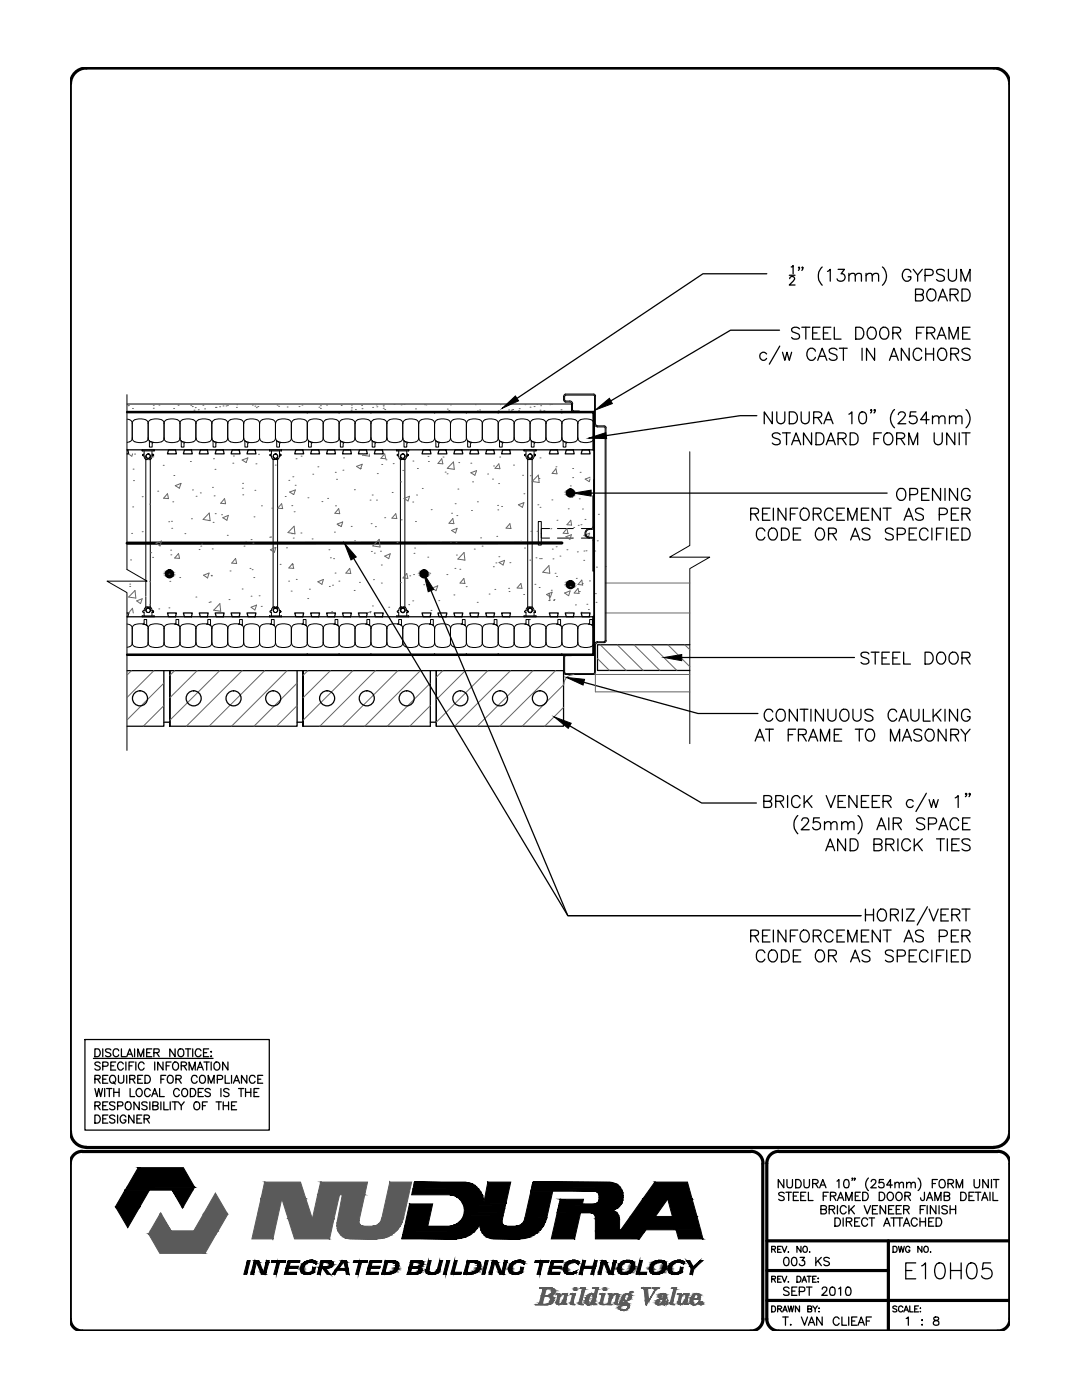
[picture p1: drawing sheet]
<svg xmlns="http://www.w3.org/2000/svg" width="216mm" height="279mm" viewBox="0 0 216 279" stroke-linecap="round" stroke-linejoin="round" font-family="sans-serif">
<!-- layer: LINE65 -->
<g fill="none" stroke="#000" stroke-width=".63">
<path d="M112.1 108.4h-86.7"/>
<circle cx="113.8" cy="98.4" r=".61"/>
<circle cx="33.8" cy="114.5" r=".61"/>
<circle cx="84.6" cy="114.5" r=".61"/>
<circle cx="113.8" cy="116.7" r=".61"/>
</g>
<!-- layer: LINE9 -->
<g fill="none" stroke="#000" stroke-width=".2">
<path d="M112.5 79.1v.8M112.5 79l.4-.4 5.7 .1 .2 .4 .1 5.7 .3 .2h1.3M112.5 79.8l.2 .4h.9M112.7 79.1v.8M112.7 79.8l.2 .2h.8a.61 .61 0 0 1 .6 .6M112.7 79l.2-.1h5.7v5.7a.61 .61 0 0 0 .6 .6h1.3M25.4 80.6h88.7v1.6h-1.6M25.4 83.6l.4 .2a.78 .78 0 0 1 .6 .7M25.8 88.2l-.4 .1M26.4 84.5v2.9M26.4 87.4a.78 .78 0 0 1-.6 .8M26.4 87.4a.78 .78 0 0 0 .5 .8"/>
<path d="M26.9 88.2l1.3 .1 .8-.1M28.4 89.8v.2zM28.4 90h2.3M28.4 89.8h2.3M28.5 90.8l.3 .2M28.8 91v.4l.3 .3M28.8 91h.1M28.8 90v.7l-.3 .1M29.1 91v24.8M29.1 91.7h.1M29.1 91.7h.3M29.4 91.5a.44 .44 0 0 1-.2-.7 .44 .44 0 0 1 .7 0 .44 .44 0 0 1-.2 .7"/>
<path d="M29.4 91.5h.1M29.4 91.7h.1M29.4 91.5v.2M29.6 87.4a.78 .78 0 0 0 .5 .8l-.3-.2M29.6 84.5v2.9M29.6 84.5a1.1 1.1 0 0 0-1.4-.9l-.9 .1a.92 .92 0 0 0-.9 .8M29.6 87.4a.78 .78 0 0 1-.6 .8M29.7 91.5h.1M29.7 91.7h.1M29.7 91.5v.2M29.8 88v.1M29.8 88.1v1.1h.6v-.8l.2-.1"/>
<path d="M30 91v30.8M30.1 83.8a.78 .78 0 0 0-.5 .7M30.1 83.8l.8-.2 .9 .1a.92 .92 0 0 1 .9 .8M30.3 91h.2h-.2M30.3 91a.58 .58 0 0 1-.6 .7M30.3 91h.1M30.3 90v.7h.2M30.7 90.8l-.2-.1a.15 .15 0 0 1 .2 .1 .15 .15 0 0 1-.2 .2l.2-.2M30.7 89.8h.1M30.7 89.8v.2zM32.2 88.2l-.8 .1-1.3-.1 .5 .1M32.7 87.4a.78 .78 0 0 0 .6 .8"/>
<path d="M32.7 84.5v2.9M32.7 87.4a.78 .78 0 0 1-.5 .8M33.3 88.2l1.2 .1 .9-.1M35.9 87.4a.78 .78 0 0 0 .6 .8l-.4-.2M35.9 84.5v2.9M35.9 84.5a1.1 1.1 0 0 0-1.4-.9l-.8 .1a.92 .92 0 0 0-1 .8M35.9 87.4a.78 .78 0 0 1-.5 .8M36.1 88l.1 .1M36.2 88.1v1.1h.5v-.8l.2-.1M38.5 83.8l-.8-.2-.8 .1a.92 .92 0 0 0-1 .8M38.5 88.2l-.8 .1-1.2-.1 .5 .1M38.5 83.8a.78 .78 0 0 1 .6 .7"/>
<path d="M39.1 87.4a.78 .78 0 0 1-.6 .8M39.1 84.5v2.9M39.1 87.4a.78 .78 0 0 0 .6 .8M39.1 84.5a1.08 1.08 0 0 1 1.4-.9l.8 .1a.92 .92 0 0 1 1 .8v2.9l-.2 .5-.4 .3M39.6 88.2l1.3 .1 .8-.1M42.3 87.4a.78 .78 0 0 0 .5 .8l-.3-.2M42.5 88v.1M42.5 88.1v1.1h.6v-.8l.2-.1M42.8 83.8l.8-.2 .9 .1a.92 .92 0 0 1 .9 .8v2.9l-.1 .5-.4 .3M42.8 83.8a.78 .78 0 0 0-.5 .7M44.9 88.2l-.8 .1-1.3-.1 .5 .1M45.5 87.4a.78 .78 0 0 0 .5 .8"/>
<path d="M46 88.2l1.2 .1 .9-.1M46 83.8a.78 .78 0 0 0-.5 .7M48.1 83.8l-.9-.2-1.2 .2M48.1 83.8a.78 .78 0 0 1 .5 .7M48.6 87.4a.78 .78 0 0 1-.5 .8M48.6 84.5v2.9M48.7 87.4a.78 .78 0 0 0 .5 .8l-.3-.2M48.7 84.5a1.08 1.08 0 0 1 1.3-.9l.8 .1a.92 .92 0 0 1 1 .8v2.9l-.2 .5-.4 .3M48.8 88l.1 .1M48.9 88.1v1.1h.5l.1-.8 .2-.1M51.2 88.2l-.8 .1-1.2-.1 .5 .1M51.8 87.4a.78 .78 0 0 0 .6 .8"/>
<path d="M52.3 83.8l.9-.2 .8 .1a.92 .92 0 0 1 1 .8v2.9l-.2 .5-.4 .3M52.3 88.2l1.3 .1 .8-.1M52.4 83.8a.78 .78 0 0 0-.6 .7M53.8 89.8v.2zM53.8 90h2.3M53.8 89.8h2.3M53.9 90.8l.3 .2M54.2 91v.4l.3 .3M54.2 91h.1M54.2 90v.7l-.3 .1M54.5 91v30.8M54.5 91.7h.1"/>
<path d="M54.5 91.7h.3M54.8 91.5a.44 .44 0 0 1-.2-.7 .44 .44 0 0 1 .7 0 .44 .44 0 0 1-.2 .7M54.8 91.5h.1M54.8 91.7h.1M54.8 91.5v.2M55 87.4a.78 .78 0 0 0 .5 .8l-.3-.2M55.1 91.5h.1M55.1 91.7h.1M55.1 91.5v.2M55.2 88v.1M55.2 88.1v1.1h.6v-.7M55.4 91v30.8"/>
<path d="M55.5 83.8a.78 .78 0 0 0-.5 .7M55.8 91h.1h-.1M55.8 91a.65 .65 0 0 1-.7 .7M55.8 91h.1M55.8 90v.7h.1M56 88.3l-.2 .2M56.1 90.8l-.2-.1 .2 .1-.2 .2 .2-.2M56.1 89.8h.1M56.1 89.8v.2zM57.6 83.8l-.8-.2-1.3 .2M57.6 88.2l-.8 .1-1.3-.1 .5 .1M57.6 83.8a.78 .78 0 0 1 .5 .7v2.9l-.1 .5-.4 .3"/>
<path d="M58.2 87.4a.78 .78 0 0 0 .5 .8M58.2 84.5a1.08 1.08 0 0 1 1.3-.9l.9 .1a.92 .92 0 0 1 .9 .8v2.9l-.1 .5-.4 .3M58.7 88.2l1.2 .1 .9-.1M61.2 82.2h.2l-.1 .3zM61.4 87.4a.78 .78 0 0 0 .5 .8l-.3-.2M61.5 88l.1 .1M61.6 88.1v1.1h.5v-.7M61.9 83.8l.8-.2 .8 .1a.92 .92 0 0 1 1 .8v2.9l-.2 .5-.4 .3M61.9 83.8a.78 .78 0 0 0-.5 .7M62.4 88.3l-.2 .2M63.9 88.2l-.8 .1-1.2-.1 .5 .1M64.5 87.4a.78 .78 0 0 0 .6 .8"/>
<path d="M65 88.2l1.3 .1 .8-.1M67.1 83.8a2.1 2.1 0 0 0-2.5 .5l-.1 .2M67.1 83.8a.78 .78 0 0 1 .6 .7v2.9l-.2 .5-.4 .3M67.5 82.2h.2v.3zM67.7 87.4a.78 .78 0 0 0 .5 .8l-.3-.2M67.9 88v.1M67.9 88.1v1.1h.6v-.8l.2-.1M68.2 83.8l.8-.2 .9 .1a.92 .92 0 0 1 .9 .8v2.9l-.1 .5-.4 .3M68.2 83.8a.78 .78 0 0 0-.5 .7M70.3 88.2l-.8 .1-1.3-.1 .5 .1M70.9 87.4a.78 .78 0 0 0 .5 .8M71.4 83.8l.8-.2 .9 .1a.92 .92 0 0 1 .9 .8v2.9l-.1 .5-.4 .3"/>
<path d="M71.4 88.2l1.2 .1 .9-.1M71.4 83.8a.78 .78 0 0 0-.5 .7M73.9 82.2h.2l-.1 .3zM74.1 87.4a.78 .78 0 0 0 .5 .8l-.3-.2M74.1 84.5a1.08 1.08 0 0 1 1.3-.9l.8 .1a.92 .92 0 0 1 1 .8v2.9l-.2 .5-.4 .3M74.2 88l.1 .1M74.3 88.1v1.1h.5v-.7M75.1 88.3l-.2 .2M76.6 88.2l-.8 .1-1.2-.1 .5 .1M77.2 87.4a.78 .78 0 0 0 .6 .8M77.7 83.8l.9-.2 .8 .1a.92 .92 0 0 1 1 .8v2.9l-.2 .5-.4 .3M77.7 88.2l1.3 .1 .8-.1"/>
<path d="M77.8 83.8a.78 .78 0 0 0-.6 .7M79.2 89.8v.2zM79.2 90h2.3M79.2 89.8h2.3M79.3 90.8l.3 .2M79.6 91v.4l.3 .3M79.6 91h.1M79.6 90v.7l-.3 .1M79.9 91v30.8M79.9 91.7h.1M79.9 91.7h.3M80.2 91.5a.44 .44 0 0 1-.2-.7 .44 .44 0 0 1 .7 0 .44 .44 0 0 1-.2 .7"/>
<path d="M80.2 91.5h.1M80.2 91.7h.1M80.2 91.5v.2M80.4 87.4a.78 .78 0 0 0 .5 .8l-.3-.2M80.5 91.5h.1M80.5 91.7h.1M80.5 91.5v.2M80.6 88v.1M80.6 88.1v1.1h.6v-.7M80.8 91v30.8M80.9 83.8l.8-.2 .9 .1a.92 .92 0 0 1 .9 .8M80.9 83.8a.78 .78 0 0 0-.5 .7"/>
<path d="M81.2 91h.1h-.1M81.2 91a.65 .65 0 0 1-.7 .7M81.2 91h.1M81.2 90v.7h.1M81.4 88.3l-.2 .2M81.5 90.8l-.2-.1 .2 .1-.2 .2 .2-.2M81.5 89.8h.1M81.5 89.8v.2zM83 88.2l-.8 .1-1.3-.1 .5 .1M83.5 84.5v2.9M83.5 87.4a.78 .78 0 0 1-.5 .8M83.6 87.4a.78 .78 0 0 0 .5 .8"/>
<path d="M83.6 84.5a1.08 1.08 0 0 1 1.3-.9l.9 .1a.92 .92 0 0 1 .9 .8v2.9l-.1 .5-.4 .3M84.1 88.2l1.2 .1 .9-.1M86.6 82.2h.2l-.1 .3zM86.8 87.4a.78 .78 0 0 0 .5 .8l-.3-.2M86.9 88l.1 .1M87 88.1v1.1h.5v-.7M87.3 83.8l.8-.2 .8 .1a.92 .92 0 0 1 1 .8v2.9l-.2 .5-.4 .3M87.3 83.8a.78 .78 0 0 0-.5 .7M87.8 88.3l-.2 .2M89.3 88.2l-.8 .1-1.2-.1 .5 .1M89.9 87.4a.78 .78 0 0 0 .6 .8M90.4 88.2l1.3 .1 .8-.1"/>
<path d="M90.5 83.8a.78 .78 0 0 0-.6 .7M92.5 83.8l-.8-.2-1.3 .2M92.5 83.8a.78 .78 0 0 1 .6 .7M92.9 82.2h.2v.3zM93.1 84.5v2.9M93.1 87.4a.78 .78 0 0 1-.6 .8M93.1 87.4a.78 .78 0 0 0 .5 .8l-.3-.2M93.1 84.5a1.08 1.08 0 0 1 1.3-.9l.9 .1a.92 .92 0 0 1 .9 .8v2.9l-.1 .5-.4 .3M93.3 88v.1M93.3 88.1v1.1h.6v-.7M94.1 88.3l-.2 .2M95.7 88.2l-.8 .1-1.3-.1 .5 .1"/>
<path d="M96.3 87.4a.78 .78 0 0 0 .5 .8M96.8 83.8l.8-.2 .9 .1a.92 .92 0 0 1 .9 .8v2.9l-.1 .5-.4 .3M96.8 88.2l1.2 .1 .9-.1M96.8 83.8a.78 .78 0 0 0-.5 .7M99.3 82.2h.2l-.1 .3zM99.5 87.4a.78 .78 0 0 0 .5 .8l-.3-.2M99.6 88l.1 .1M99.7 88.1v1.1h.5v-.7M100 83.8a.78 .78 0 0 0-.5 .7M100.5 88.3l-.2 .2M102 83.8l-.8-.2-1.2 .2M102 88.2l-.8 .1-1.2-.1 .5 .1"/>
<path d="M102 83.8a.78 .78 0 0 1 .6 .7M102.6 87.4a.78 .78 0 0 1-.6 .8M102.6 84.5v2.9M102.6 87.4a.78 .78 0 0 0 .6 .8M102.6 84.5a1.08 1.08 0 0 1 1.4-.9l.8 .1a.92 .92 0 0 1 1 .8v2.9l-.2 .5-.4 .3M103.1 88.2l1.3 .1 .8-.1M104.6 89.8v.2zM104.6 90h2.3M104.6 89.8h2.3M104.7 90.8l.3 .2M105 91v.4l.3 .3M105 91h.1"/>
<path d="M105 90v.7l-.3 .1M105.3 91v30.8M105.3 91.7h.1M105.3 91.7h.3M105.6 91.5a.44 .44 0 0 1-.2-.7 .44 .44 0 0 1 .7 0 .44 .44 0 0 1-.2 .7M105.6 91.5h.1M105.6 91.7h.1M105.6 91.5v.2M105.8 87.4a.78 .78 0 0 0 .5 .8l-.3-.2M105.9 91.5h.1M105.9 91.7h.1M105.9 91.5v.2"/>
<path d="M106 88v.1M106 88.1v1.1h.6v-.7M106.2 91v30.8M106.3 83.8l.8-.2 .9 .1a.92 .92 0 0 1 .9 .8v2.9l-.1 .5-.4 .3M106.3 83.8a.78 .78 0 0 0-.5 .7M106.6 91h.1h-.1M106.6 91a.65 .65 0 0 1-.7 .7M106.6 91h.1M106.6 90v.7h.1M106.8 88.3l-.2 .2M106.9 90.8l-.2-.1 .2 .1-.2 .2 .2-.2M106.9 89.8h.1"/>
<path d="M106.9 89.8v.2zM108.4 88.2l-.8 .1-1.3-.1 .5 .1M109 87.4a.78 .78 0 0 0 .5 .8M109.5 88.2l1.2 .1 .9-.1M109.5 83.8a.78 .78 0 0 0-.5 .7M111.6 83.8l-.9-.2-1.2 .2M111.6 83.8a.78 .78 0 0 1 .5 .7v2.9l-.1 .5-.4 .3M112 82.2h.2l-.1 .3zM112.2 87.4a.78 .78 0 0 0 .5 .8l-.3-.2M112.2 84.5a1.08 1.08 0 0 1 1.3-.9l.8 .1a.92 .92 0 0 1 1 .8v2.9l-.2 .5-.4 .3M112.3 88l.1 .1M112.4 88.1v1.1h.5l.1-.8 .2-.1"/>
<path d="M113.7 80.2l.3 .2 .1 .2v1.4l.4 .2M114.2 80.6v1.2M114.3 81.8l.2 .2M114.4 82h1.2v.2h-1.2M114.7 88.2l-.8 .1-1.2-.1 .5 .1M115.3 87.4a.78 .78 0 0 0 .6 .8M115.8 83.8l.9-.2 .8 .1a.92 .92 0 0 1 1 .8v2.9l-.2 .5-.4 .3M115.8 88.2l1.3 .1 .8-.1M115.9 83.8a.78 .78 0 0 0-.6 .7M118.5 82.6h.1v47.6h-.1zM118.6 95.7h-.1v12.7M120.6 85l.3 .2 .1 .2"/>
<path d="M120.6 85.2l.1 .2v27.7v14.8l-.1 .1M120.9 85.4v42.5M29.1 116v3M29.1 119.2v2.6M107.4 104.1h.6v4.7h-.6zM109.7 105.5h-1.7v1.9h1.7M111.2 105.5h3.2M111.2 107.4h3.2M116 107.4h1.9l.4 .2v.2M117.7 105.5a.95 .95 0 0 0-1 .9 .95 .95 0 0 0 1 1M118 105.6a.84 .84 0 0 0-1.1 .8 .84 .84 0 0 0 1.1 .8M118.1 107.2l.3 .2 .1 .2"/>
<path d="M118.3 105.1v-6.2h.2v6.3l-.2 .4h-.2M118.3 105.1l-.2 .3-.2 .1h-1.9M118.5 107.6v6.4h-.2v-6.2M25.4 124.5l.4 .2a.78 .78 0 0 1 .6 .7M26.4 125.4v2.9M28.4 122.9v.2zM28.4 122.9h2.3M28.4 123.1h2.3M28.8 121.8h.1M28.8 121.8l-.3 .2v.2h.3v.7M29 124.7l-.8-.2h-.9a.92 .92 0 0 0-.9 .9M29 124.7l-.5-.2 .2-.1 .1-.8h.5v1.1"/>
<path d="M29 124.7a.78 .78 0 0 1 .6 .7M29 124.7l.4 .2M29.1 121.1l-.3 .3v.4M29.1 121.1h.1M29.1 121.1h.3M29.3 124.7l.1 .2M29.4 121.4a.42 .42 0 0 0-.2 .7 .42 .42 0 0 0 .7 0 .42 .42 0 0 0-.2-.7M29.4 121.4h.1M29.4 121.1h.1M29.4 121.2h.1M29.4 121.2v.2M29.6 122.2h.1"/>
<path d="M29.6 125.4v2.9M29.7 121.4h.1M29.7 121.2v.2M29.7 121.1a.58 .58 0 0 1 .6 .7M29.7 121.1v.1M30.1 124.7a.78 .78 0 0 0-.5 .7M30.1 129.1a.78 .78 0 0 1-.5-.8 1.1 1.1 0 0 1-1.4 .9h-.9a.92 .92 0 0 1-.9-.9 .93 .93 0 0 1-1 .9M30.1 129.1l.8 .1h.9a.92 .92 0 0 0 .9-.9 1.1 1.1 0 0 0 1.4 .9h.9a.92 .92 0 0 0 .9-.9 1.1 1.1 0 0 0 1.4 .9l1.2-.1M30.1 124.7l.8-.2h.9a.92 .92 0 0 1 .9 .9M30.3 121.9h.2h-.2M30.3 121.8h.1M30.3 121.8v.1"/>
<path d="M30.5 121.9l.2 .2-.2 .1 .2-.1zM30.5 122.2h-.2v.7M30.7 122.9v.2zM32.7 125.4v2.9M35.4 124.7l-.9-.2h-.8a.92 .92 0 0 0-1 .9M35.4 124.7l-.5-.2 .2-.1v-.8h.6v1.1M35.4 124.7a.78 .78 0 0 1 .5 .7M35.4 124.7l.3 .2v-.2M35.9 125.4v2.9M38.5 124.7l-.8-.2h-.8a.92 .92 0 0 0-1 .9M38.5 124.7a.78 .78 0 0 1 .6 .7M39.1 125.4v2.9"/>
<path d="M41.2 124.5l.5 .2M41.2 124.5l.2-.1 .1-.8h.5v1.1M41.7 124.7a2.1 2.1 0 0 0-2.5 .5l-.1 .2M41.7 124.7a.78 .78 0 0 1 .6 .7v2.9M41.7 124.7l.4 .2-.1-.2M42.3 128.3a1.1 1.1 0 0 1-1.4 .9h-.9a.92 .92 0 0 1-.9-.9l-.2 .5-.4 .3M42.3 128.3a.78 .78 0 0 0 .5 .8M42.8 124.7l.8-.2h.9a.92 .92 0 0 1 .9 .9v2.9M42.8 124.7a.78 .78 0 0 0-.5 .7M45.4 128.3a1.1 1.1 0 0 1-1.3 .9l-1.3-.1M45.5 128.3a.78 .78 0 0 0 .5 .8M46 129.1l.8 .1 1.3-.1"/>
<path d="M46 124.7l1.2-.2 .9 .2-.5-.2 .2-.1v-.8h.6v1.1M46 124.7a.78 .78 0 0 0-.5 .7M48.4 124.7v.2l-.3-.2a.78 .78 0 0 1 .5 .7M48.6 125.4v2.9M48.7 125.4a1.08 1.08 0 0 1 1.3-.9h.8a.92 .92 0 0 1 1 .9v2.9M51.8 128.3a1.1 1.1 0 0 1-1.4 .9h-.8a.92 .92 0 0 1-.9-.9l-.2 .5-.4 .3M51.8 128.3a.78 .78 0 0 0 .6 .8M52.4 124.7a.78 .78 0 0 0-.6 .7M53.8 122.9v.2zM53.8 122.9h2.3M53.8 123.1h2.3M54.2 121.8h.1"/>
<path d="M54.2 121.8l-.3 .2v.2h.3v.7M54.4 124.7l-.8-.2-1.3 .2M54.4 124.7l-.5-.2 .2-.1 .1-.8h.5v1.1M54.4 124.7a.78 .78 0 0 1 .6 .7v2.9M54.4 124.7l.4 .2-.1-.2M54.5 121.1l-.3 .3v.4M54.5 121.1h.1M54.5 121.1h.3M54.8 121.4a.42 .42 0 0 0-.2 .7 .42 .42 0 0 0 .7 0 .42 .42 0 0 0-.2-.7M54.8 121.4h.1M54.8 121.1h.1M54.8 121.2h.1"/>
<path d="M54.8 121.2v.2M55 122.2h.1M55 128.3a1.1 1.1 0 0 1-1.4 .9l-1.3-.1M55 128.3a.78 .78 0 0 0 .5 .8M55.1 121.4h.1M55.1 121.2v.2M55.1 121.1a.65 .65 0 0 1 .7 .7M55.1 121.1v.1M55.5 129.1l.8 .1 1.3-.1M55.5 124.7a.78 .78 0 0 0-.5 .7M55.8 121.9h.1h-.1M55.8 121.8h.1"/>
<path d="M55.8 121.8v.1M55.9 121.9l.2 .2-.2 .1 .2-.1zM55.9 122.2h-.1v.7M56.1 122.9v.2zM57.6 124.7l-.8-.2-1.3 .2M57.6 124.7a.78 .78 0 0 1 .5 .7v2.9M58.1 128.3a.78 .78 0 0 1-.5 .8M58.2 128.3a1.08 1.08 0 0 0 1.3 .9h.9a.92 .92 0 0 0 .9-.9M60.3 124.5l.5 .2M60.3 124.5l.2-.1v-.8h.6v1.1M60.8 124.7a2.1 2.1 0 0 0-2.6 .5v.2M60.8 124.7a.78 .78 0 0 1 .5 .7v2.9"/>
<path d="M60.8 124.7l.3 .2v-.2M61.3 130.5l.1 .2h-.2zM61.4 128.3a.78 .78 0 0 0 .5 .8M61.9 124.7l.8-.2h.8a.92 .92 0 0 1 1 .9v2.9M61.9 124.7a.78 .78 0 0 0-.5 .7M64.5 128.3a1.1 1.1 0 0 1-1.4 .9l-1.2-.1M64.5 128.3a1.08 1.08 0 0 0 1.4 .9l1.2-.1M67.4 124.7l.1 .2-.4-.2a.78 .78 0 0 1 .6 .7v2.9M67.4 124.7v-1.1h-.5l-.1 .8-.2 .1 .5 .2a2.1 2.1 0 0 0-2.5 .5l-.1 .2M67.7 130.5v.2h-.2zM67.7 128.3a.78 .78 0 0 1-.6 .8M67.7 128.3a.78 .78 0 0 0 .5 .8"/>
<path d="M68.2 124.7l.8-.2h.9a.92 .92 0 0 1 .9 .9v2.9M68.2 124.7a.78 .78 0 0 0-.5 .7M70.8 128.3a1.1 1.1 0 0 1-1.3 .9l-1.3-.1M70.9 128.3a.78 .78 0 0 0 .5 .8M71.4 124.7a.78 .78 0 0 0-.5 .7M73.5 124.7l-.5-.2 .2-.1v-.8h.6v1.1M73.5 124.7l-.9-.2-1.2 .2M73.5 124.7l.3 .2M73.5 124.7a.78 .78 0 0 1 .5 .7v2.9M73.8 124.7v.2M74 130.5l.1 .2h-.2zM74 128.3a1.1 1.1 0 0 1-1.4 .9l-1.2-.1"/>
<path d="M74.1 125.4a1.08 1.08 0 0 1 1.3-.9h.8a.92 .92 0 0 1 1 .9v2.9M74.1 128.3a1.08 1.08 0 0 0 1.3 .9h.8a.92 .92 0 0 0 1-.9M77.2 128.3a.78 .78 0 0 0 .6 .8M77.8 124.7a.78 .78 0 0 0-.6 .7M79.2 122.9v.2zM79.2 122.9h2.3M79.2 123.1h2.3M79.6 121.8h.1M79.6 121.8l-.3 .2v.2h.3v.7M79.8 124.7l-.8-.2-1.3 .2M79.8 124.7l-.5-.2 .2-.1 .1-.8h.5v1.1M79.8 124.7a.78 .78 0 0 1 .6 .7v2.9"/>
<path d="M79.8 124.7l.4 .2-.1-.2M79.9 121.1l-.3 .3v.4M79.9 121.1h.1M79.9 121.1h.3M80.2 121.4a.42 .42 0 0 0-.2 .7 .42 .42 0 0 0 .7 0 .42 .42 0 0 0-.2-.7M80.2 121.4h.1M80.2 121.1h.1M80.2 121.2h.1M80.2 121.2v.2M80.4 128.3a1.1 1.1 0 0 1-1.4 .9l-1.3-.1M80.4 128.3a.78 .78 0 0 0 .5 .8M80.5 121.4h.1"/>
<path d="M80.5 121.2v.2M80.5 121.1a.65 .65 0 0 1 .7 .7M80.5 121.1v.1M80.9 124.7l.8-.2h.9a.92 .92 0 0 1 .9 .9M80.9 124.7a.78 .78 0 0 0-.5 .7M81.2 121.9h.1h-.1M81.2 121.8h.1M81.2 121.8v.1M81.3 121.9l.2 .2-.2 .1 .2-.1zM81.3 122.2h-.1v.7M81.5 122.9v.2zM83.5 125.4v2.9"/>
<path d="M85.7 124.5l.5 .2M85.7 124.5l.2-.1v-.8h.6v1.1M86.2 124.7a2.1 2.1 0 0 0-2.6 .5v.2M86.2 124.7a.78 .78 0 0 1 .5 .7v2.9M86.2 124.7l.3 .2v-.2M86.7 130.5l.1 .2h-.2zM86.7 128.3a1.1 1.1 0 0 1-1.4 .9h-.8a1 1 0 0 1-1-.9 1.1 1.1 0 0 1-1.3 .9l-1.3-.1M86.8 128.3a.78 .78 0 0 0 .5 .8M87.3 124.7l.8-.2h.8a.92 .92 0 0 1 1 .9v2.9M87.3 124.7a.78 .78 0 0 0-.5 .7M89.9 128.3a1.1 1.1 0 0 1-1.4 .9l-1.2-.1M89.9 128.3a.78 .78 0 0 0 .6 .8"/>
<path d="M90.4 129.1l.9 .1 1.2-.1M90.4 124.7l1.3-.2 .8 .2-.5-.2 .2-.1 .1-.8h.5v1.1M90.5 124.7a.78 .78 0 0 0-.6 .7M92.8 124.7l.1 .2-.4-.2a.78 .78 0 0 1 .6 .7M93.1 130.5v.2h-.2zM93.1 125.4v2.9M93.1 125.4a1.08 1.08 0 0 1 1.3-.9h.9a.92 .92 0 0 1 .9 .9v2.9M96.2 128.3a1.1 1.1 0 0 1-1.3 .9h-.9a.92 .92 0 0 1-.9-.9l-.2 .5-.4 .3M96.3 128.3a.78 .78 0 0 0 .5 .8M96.8 124.7a.78 .78 0 0 0-.5 .7M98.9 124.7l-.9-.2-1.2 .2M98.9 124.7l-.5-.2 .2-.1v-.8h.6v1.1"/>
<path d="M98.9 124.7a.78 .78 0 0 1 .5 .7v2.9M98.9 124.7l.3 .2v-.2M99.4 128.3a1.1 1.1 0 0 1-1.4 .9l-1.2-.1M99.4 130.5l.1 .2h-.2zM99.5 128.3a.78 .78 0 0 0 .5 .8M100 129.1l.8 .1 1.2-.1M100 124.7a.78 .78 0 0 0-.5 .7M102 124.7l-.8-.2-1.2 .2M102 124.7a.78 .78 0 0 1 .6 .7M102.6 125.4v2.9M104.6 122.9v.2zM104.6 122.9h2.3"/>
<path d="M104.6 123.1h2.3M104.7 124.5l.5 .2M104.7 124.5l.2-.1 .1-.8h.5v1.1M105 121.8h.1M105 121.8l-.3 .2v.2h.3v.7M105.2 124.7a2.1 2.1 0 0 0-2.5 .5l-.1 .2M105.2 124.7a.78 .78 0 0 1 .6 .7v2.9M105.2 124.7l.4 .2-.1-.2M105.3 121.1l-.3 .3v.4M105.3 121.1h.1M105.3 121.1h.3M105.6 121.4a.42 .42 0 0 0-.2 .7 .42 .42 0 0 0 .7 0 .42 .42 0 0 0-.2-.7"/>
<path d="M105.6 121.4h.1M105.6 121.1h.1M105.6 121.2h.1M105.6 121.2v.2M105.8 128.3a1.1 1.1 0 0 1-1.4 .9h-.9a1 1 0 0 1-.9-.9 .78 .78 0 0 1-.6 .8M105.8 128.3a.78 .78 0 0 0 .5 .8M105.9 121.1a.65 .65 0 0 1 .7 .7M105.9 121.4h.1M105.9 121.1v.1M105.9 121.1v.3M106.3 124.7l.8-.2h.9a.92 .92 0 0 1 .9 .9v2.9M106.3 124.7a.78 .78 0 0 0-.5 .7"/>
<path d="M106.6 121.9h.1h-.1M106.6 121.8h.1M106.6 121.8v.1M106.7 121.9l.2 .2-.2 .1 .2-.1zM106.7 122.2h-.1v.7M106.9 122.9v.2zM108.9 128.3a1.1 1.1 0 0 1-1.3 .9l-1.3-.1M109 128.3a.78 .78 0 0 0 .5 .8M109.5 129.1l.8 .1 1.3-.1M109.5 124.7l1.2-.2 .9 .2-.5-.2 .2-.1v-.8h.6v1.1M109.5 124.7a.78 .78 0 0 0-.5 .7M111.9 124.7v.2l-.3-.2a.78 .78 0 0 1 .5 .7v2.9"/>
<path d="M112.1 128.3a.78 .78 0 0 1-.5 .8M112.1 130.5l.1 .2h-.2zM112.2 125.4a1.08 1.08 0 0 1 1.3-.9h.8a.92 .92 0 0 1 1 .9v2.9M112.2 128.3a1.08 1.08 0 0 0 1.3 .9h.8a.92 .92 0 0 0 1-.9M112.5 131v3.2M112.5 131l.2-.3h1.4v.1h-1.2l-.2 .2M112.5 134.2l.2 .4h.2h5.5h.2l.2-.4M112.7 131v3.2M112.7 134.2l.2 .2M112.9 134.4h5.5M115.3 128.3a.78 .78 0 0 0 .6 .8M115.9 124.7a.78 .78 0 0 0-.6 .7"/>
<path d="M117.9 124.7l-.8-.2-1.3 .2M117.9 124.7l-.5-.2 .2-.1 .1-.8h.5v1.1M117.9 124.7a.78 .78 0 0 1 .6 .7v2.9M117.9 124.7l.4 .2-.1-.2M118.5 128.3a1.1 1.1 0 0 1-1.4 .9l-1.3-.1M118.6 134.2l-.2 .2M118.6 128.7v5.5M118.8 128.7v5.5M119.2 128.1h1.3M119.2 128a.61 .61 0 0 0-.6 .7M120.5 128.3h-1.3l-.3 .2-.1 .2M121 127.9l-.2 .3-.2 .1"/>
<circle cx="29.6" cy="91" r=".44"/>
<circle cx="55" cy="91" r=".44"/>
<circle cx="80.4" cy="91" r=".44"/>
<circle cx="105.8" cy="91" r=".44"/>
<circle cx="29.6" cy="121.8" r=".44"/>
<circle cx="55" cy="121.8" r=".44"/>
</g>
<!-- layer: LINE50 -->
<path d="M25.4 82.2h93.1v7.6M25.4 130.7h93.1v-7.6v7.6" fill="none" stroke="#000" stroke-width=".51"/>
<!-- layer: LINE18 -->
<path d="M25.3 78.8v34.9l4.1 2.3h-8l3.9 2.3v31.5M137.6 90.2v18.7l-4 2.3h8l-4 2.3v34.9" fill="none" stroke="#000" stroke-width=".2"/>
<!-- layer: LINE65 -->
<g fill="#000" stroke="#000" stroke-width=".2">
<path d="M113.3 98.7h1l-.2 .2zM113.5 97.9h.6zM33.3 114.8h1l-.2 .2zM33.5 114h.6zM84.1 114.8h1l-.2 .2zM84.3 114h.6zM113.3 117h1l-.2 .2zM113.5 116.2h.6z"/>
<path d="M113.3 98.1l-.1 .3h1.2zM113.3 98.1h1l.1 .3z"/>
<path d="M113.3 98.1h1l-.8-.2zM113.5 97.9h.6l.2 .2z"/>
<path d="M113.2 98.4l.1 .3h1zM113.2 98.4h1.2l-.1 .3z"/>
<path d="M113.3 98.7l.2 .2h.6zM113.5 98.9h.6z"/>
<path d="M33.3 114.2l-.1 .3h1.2zM33.3 114.2h1l.1 .3z"/>
<path d="M33.5 114l-.2 .2h1zM33.5 114h.6l.2 .2z"/>
<path d="M33.2 114.5l.1 .3h1zM33.2 114.5h1.2l-.1 .3z"/>
<path d="M33.3 114.8l.2 .2h.6zM33.5 115h.6z"/>
<path d="M84.1 114.2l-.1 .3h1.2zM84.1 114.2h1l.1 .3z"/>
<path d="M84.3 114l-.2 .2h1zM84.3 114h.6l.2 .2z"/>
<path d="M84 114.5l.1 .3h1zM84 114.5h1.2l-.1 .3z"/>
<path d="M84.1 114.8l.2 .2h.6zM84.3 115h.6z"/>
<path d="M113.3 116.4l-.1 .3h1.2zM113.3 116.4h1l.1 .3z"/>
<path d="M113.3 116.4h1l-.8-.2zM113.5 116.2h.6l.2 .2z"/>
<path d="M113.2 116.7l.1 .3h1zM113.2 116.7h1.2l-.1 .3z"/>
<path d="M113.3 117l.2 .2h.6zM113.5 117.2h.6z"/>
</g>
<!-- layer: HATCH -->
<g fill="none" stroke="#666" stroke-width=".2">
<path d="M25.5 81h.1M25.6 80.9h.1M26.4 81.5h.1M26.5 90.6l-.2 .4-.6-.4M26.6 93.6h.1M26.6 95.9h.1M26.9 90.6h.1M26.9 82.2h.1M28.4 99.1h.1M29.5 91.7h.1M30.5 91.2h.1M30.6 81.5h.1"/>
<path d="M30.6 80.9h.1M31.5 98h.1M31.7 80.8h.1M32.6 92.9h.1M33.4 98.5l.2 1-.9-.1zM34.6 81.5h.1M34.7 94.9h.1M35 96.9l1.1-.4-.3 .9zM35.5 80.9h.1M36.5 82.2h.1M38 92.1h.1M38.1 80.9h.1"/>
<path d="M38.4 81.1h.1M38.4 97.8h.1M38.7 81.9h.1M39 81.4h.1M39.1 99h.1M39.6 81.8h.1M40 98.4h.1M40.5 80.9h.1M40.8 81.6h.1M42.4 97.3h.1M42.6 91.6h.1M42.7 99h.1"/>
<path d="M42.9 93.7h.1M43 81.3h.1M43.1 81.3h.1M43.8 81.2h.1M44.5 81h.1M44.8 99.5l.2 1-1-.1zM45.1 81h.1M45.4 80.9h.1M46.5 92.4h.1M46.6 91h.1M47.2 81.3h.1M47.3 80.8h.1"/>
<path d="M48.3 91.8l1.2-.4-.4 .9zM48.4 97.4h.1M48.4 96.5h.1M48.4 98.7h.1M50.3 80.8h.1M50.9 81.1h.1M50.9 97.9h.1M51.1 92.6h.1M51.2 81.4h.1M51.4 81.1h.1M51.6 90.7h.1M54.9 92.8h.1"/>
<path d="M55.3 80.8h.1M55.6 81.1h.1M56.9 99.1h.1M57.3 81.2h.1M57.6 95.9h.1M57.8 98.2l1.1-.4-.3 .9zM58.4 95.2h.1M58.9 96.8h.1M59.1 91.6h.1M59.7 81.1h.1M60.1 91h.1M60.3 80.8h.1"/>
<path d="M61.4 99.3h.1M62.4 94.6h.1M63.4 93.2h.1M63.6 81.3h.1M63.9 81h.1M63.9 81.5h.1M65.2 80.8h.1M65.4 99.5h.1M66.9 94.3h.1M67.2 95.7h.1M68 82.2h.1M68.1 80.9h.1"/>
<path d="M68.4 93.8h.1M68.6 91.4h.1M70.1 81.9h.1M70.1 80.8h.1M70.1 81.4h.1M70.7 97.7h.1M70.9 81.7h.1M71.1 93.1l1.2-.4-.4 .9zM71.9 93.5h.1M72.2 80.9h.1M72.2 81.6h.1M72.6 90.6l-.3 .2 1.4 .2v-.4"/>
<path d="M73.8 99.8h.1M74.3 98.8h.1M74.4 81.3h.1M75.1 80.8h.1M75.1 99.8h.1M75.2 81.2h.1M75.3 94.5h.1M76.2 92.7h.1M76.5 80.8h.1M76.5 81h.1M76.5 81.5h.1M76.8 81.7h.1"/>
<path d="M76.8 90.6l.2 1-1-.1zM77 91.8h.1M78.2 98.3h.1M78.5 92.5h.1M78.6 80.7h.1M79.9 96.2h.1M80 80.8h.1M80.4 93.9h.1M80.6 80.7h.1M80.6 99.5l1.1-.5-.3 1zM82.4 92h.1M82.8 82.2h.1"/>
<path d="M82.9 81.6h.1M83.1 98.8h.1M83.3 93.5h.1M84.3 97.5h.1M84.7 80.8h.1M85 80.8h.1M85.4 91.1h.1M85.5 92.1h.1M86.9 82.2h.1M88.2 91.6l.2 1-1-.1zM88.4 91.2h.1M88.8 94.2h.1"/>
<path d="M89.2 94.6h.1M89.3 81.6h.1M89.5 81.9h.1M89.9 80.8h.1M90.5 92.2l.1 1.5-1.3-.2zM91 82.2h.1M91.4 97.6h.1M91.5 92.3h.1M94 92.4h.1M94 94.3l1.1-.4-.3 1zM94.3 96.2h.1M94.8 80.8h.1"/>
<path d="M95.3 82h.1M95.7 81.8h.1M97.3 94.6h.1M98.3 95.6h.1M98.5 93h.1M99.3 82.1h.1M99.4 82h.1M99.5 96.5h.1M99.5 92.6l.3 .9h-1zM99.7 91.2h.1M99.8 80.8h.1M101.5 81.8h.1"/>
<path d="M102 81.9h.1M102.3 81.7h.1M102.3 82.1h.1M102.5 92.8h.1M103.5 82h.1M103.6 81.6h.1M104.3 94.9h.1M104.5 98.5h.1M104.7 80.8h.1M105.8 81.3h.1M105.8 94.9h.1M106.6 81.1h.1"/>
<path d="M107.1 80.7h.1M107.4 94.8l.2 1.5-1.4-.2zM107.5 95.5h.1M107.8 81.9h.1M107.8 91.4h.1M107.9 81h.1M108.5 82h.1M109.7 80.8h.1M110 80.7h.1M110.1 99.8h.1M110.9 93.2h.1M110.9 93.5l.2 1.1-.9-.1z"/>
<path d="M111.9 81.8h.1M113.8 97h.1M114.1 99.3h.1M114.3 93.5h.1M114.3 95.3h.1M115.6 99.6h.1M115.8 94.3h.1M117.7 95.2l-.9 .4 .8 .5 .1-.5M25.9 117h.1M25.9 116.6h.1M26 111.7h.1M26.3 106.5h.1"/>
<path d="M26.5 101.2h.1M26.9 117.8l.2 1.6-1.4-.2zM27.3 119.9l1.1-.4-.4 1zM28.4 106.1h.1M29.9 116.1h.1M29.9 100.6h.1M30.1 110.3h.1M30.5 111.2h.1M31.1 108.4l1.1-.4-.3 1zM31.7 108.3h.1M33.7 104.1h.1M33.7 114.6h.1"/>
<path d="M33.9 116h.1M34.1 109.8h.1M34.1 110.7h.1M34.2 104h.1M34.3 105.4h.1M34.5 100.1h.1M35.6 110.5l.2 .9h-.9zM35.9 115.3h.1M36.9 106.5h.1M38.2 103.5h.1M39.1 119.2h.1M39.7 109.7h.1"/>
<path d="M40.1 109h.1M40.2 108.6h.1M40.6 114.8l1.1-.4-.3 .9zM41.8 102.4l.1 1.5-1.4-.2zM42.1 114.8h.1M42.2 114.9h.1M42.3 109.5h.1M42.5 104.3h.1M42.9 102.5h.1M44.2 102.7h.1M44.5 103.3l1.1-.4-.3 .9zM45.4 106.8h.1"/>
<path d="M45.7 119.7h.1M45.9 113.9h.1M47 111.4l.2 1.1-1-.1zM48.3 117.5h.1M48.7 109h.1M49 108.1h.1M49.9 113.4h.1M50.1 119h.1M50.1 107.7h.1M50.3 113.7h.1M50.5 108.4h.1M50.6 115.3h.1"/>
<path d="M50.7 103.2h.1M51.7 118.9h.1M52.2 101h.1M53.8 107.2h.1M53.9 109.7l1.1-.5-.2 1zM54 107.2h.1M54.2 101.4h.1M55.9 112.6h.1M56.2 100.5l.2 1-1-.1zM57.2 109.3h.1M57.6 116h.1M58.1 118h.1"/>
<path d="M58.2 100.9h.1M58.2 106.5h.1M58.3 112.7h.1M58.4 112.5l.2 .9h-1zM58.5 107.4h.1M58.7 102.1h.1M58.7 105l.2 1.5-1.4-.2zM59.1 115.6h.1M60 106.4h.1M61.4 119.5h.1M61.7 117.6h.1M62.3 107.6h.1"/>
<path d="M63.4 116.1l1.1-.5-.3 1zM64.2 100.1h.1M65.6 109.7h.1M65.7 117h.1M65.9 111.3h.1M66.4 116.8h.1M66.6 111.5h.1M66.7 106.2h.1M66.9 114.4h.1M66.9 101h.1M67.3 104.6l1.1-.4-.3 .9zM67.5 104.9h.1"/>
<path d="M67.6 101.5l.2 1-1-.1zM67.6 116h.1M69.8 113.4l.2 1.1-1-.1zM69.9 110.8h.1M70.1 105.1h.1M70.7 117.8h.1M70.8 107.9h.1M71.7 116.2h.1M74.1 104.5h.1M74.1 110.1h.1M74.5 115.7h.1M74.7 110.4h.1"/>
<path d="M74.9 105.1h.1M75.7 107.6l.1 1.6-1.4-.2zM75.9 110h.1M76.1 116.4h.1M76.1 112.8h.1M76.8 103.3h.1M76.8 111l1.1-.5-.3 1zM79 102.5l.2 1-1-.1zM79.2 108.3h.1M79.9 116.3h.1M80.1 103.7h.1M81.2 114.5l.2 .9-1-.1z"/>
<path d="M81.8 114.9h.1M82.4 119.9h.1M82.4 100.2h.1M82.5 114.7h.1M82.6 110.4h.1M82.7 109.4h.1M82.9 104.1h.1M84.6 116.7h.1M85.4 111.2h.1M85.7 114.4h.1M85.9 108.7h.1M86 101.7h.1"/>
<path d="M86.2 117.4l1.1-.5-.3 1zM87.6 119.9h.1M87.7 108.7h.1M89.2 114.7h.1M89.9 108.1h.1M90.1 102.4h.1M90.1 105.9l1.1-.5-.3 1zM90.4 103.5l.2 1-1-.1zM90.6 118.7h.1M90.8 113.4h.1M90.8 100.5h.1M91 108.2h.1"/>
<path d="M91.1 110.8h.1M91.2 102.9h.1M91.8 113.6h.1M92.6 115.4l.2 1h-1zM92.6 110.3l.2 1.5-1.4-.2zM93 117.1h.1M94.1 101.9h.1M94.6 109.6h.1M95.3 100.1h.1M95.9 107.3h.1M96.2 109h.1M97.6 118.6h.1"/>
<path d="M98.4 113.1h.1M98.7 117.6h.1M98.9 112.3h.1M99.1 107h.1M99.3 100.9h.1M99.3 101.8h.1M99.5 111.1h.1M99.6 112.3l1.1-.5-.3 1zM100.1 101.1h.1M101.5 117.4h.1M101.6 118.1h.1M101.7 112.3h.1"/>
<path d="M101.7 104.5l.3 1-1-.1zM103.4 100.7l1.1-.4-.3 .9zM103.9 108h.1M103.9 116.4l.3 1-1-.1zM104.5 118.6h.1M104.7 109.4h.1M105.7 111.8h.1M105.9 106h.1M106.7 116.6h.1M106.9 111.3h.1M107.2 106h.1M107.3 100.7h.1"/>
<path d="M107.6 117.2h.1M107.7 111.5h.1M107.8 101.2h.1M108 111.5h.1M109.1 118.6l1.1-.4-.4 1zM109.5 118.5l.1-.1 .1 1.5-.2-.1M109.5 112.9l.2 1.5-1.4-.2zM109.9 105.5h.1M110 117.8h.1M110.2 109.6h.1M110.3 111.5h.1M110.5 119.8h.1"/>
<path d="M110.5 119.7h.1M110.8 114.4h.1M111 109.1h.1M111.1 115h.1M111.1 103.8h.1M111.7 111h.1M112.7 118.3l1.1-.4-.3 1zM112.9 107.1l1.1-.4-.3 .9zM113.1 109.7h.1M113.1 106.4h.1M113.1 105.5l.2 1-.9-.1zM113.4 101.5h.1"/>
<path d="M113.8 117h.1M113.9 103.8l.2 1-1-.1zM114.5 105.3h.1M115 115.4h.1M115.2 110.1h.1M115.3 117.4l.2 1-.9-.1zM115.4 104.8h.1M115.6 118.1h.1M115.9 104.7h.1M116.2 116.4h.1M116.2 101.6h.1M116.3 116.7h-1l.8-.9 .2 1"/>
<path d="M116.5 111.8h.1M116.5 110h.1M116.5 106.8l1.2-.4-.4 1zM116.7 103.7h.1M116.9 109.9h.1M117.6 115.9h.1M118.7 110h.1M118.8 118.5h.1M119 113.2h.1M119.2 107.9h.1M119.4 102.6h.1M120.9 116.4h16.7"/>
<path d="M25.7 122.3h.1M25.7 122.3l.7-.9 .2 .9M26.2 133.8l-.8 .9M29.8 120.7h.1M30.7 133.8l-5.3 5.4M31.7 121.5h.1M32.7 136.3l-7.3 7.4M33.7 121.3h.1M34.9 133.8l-1 1M39.3 133.8l-5.4 5.5M41.7 120.2h.1M42 120.1h.1"/>
<path d="M43.8 133.8l-9.9 9.9M43.9 120.5l.1 1.5-1.4-.2zM48.3 133.8l-11.1 11.1M50.1 121.2l1.1-.4-.3 .9zM52.1 121h.1M52.8 133.8l-11.1 11.1M57.3 133.8l-11.1 11.1M59.3 136.3l-8.6 8.6M61.4 133.8l-.9 1M65.9 133.8l-5.4 5.5M66.2 122.1h.1M70.4 133.8l-9.9 9.9"/>
<path d="M73.3 122.3l.7-.3-.1 .3M74.3 120.9h.1M74.9 133.8l-11.1 11.1M77.6 121.2h.1M79.4 133.8l-11.1 11.1M81.5 120.7h.1M83.9 133.8l-11.1 11.1M85.9 136.3l-8.6 8.6M86 121.8h.1M88.4 133.8l-1.3 1.4M92.9 133.8l-5.8 5.8M95.2 120.2h.1"/>
<path d="M97.3 133.8l-10.2 10.3M101.9 133.8l-11.2 11.1M106.4 133.8l-11.2 11.1M106.6 121.9h.1M110.8 133.8l-11.1 11.1M113.4 122.2h.1M114.5 134.6a2.07 2.07 0 0 0-2 2.1l-8.3 8.2M114.8 120.7h.1M116 122.2h.1M117.1 120.6h.1M117.4 121.7h.1M118.8 134.6h18.8"/>
<path d="M118.8 134.2v3.9h18.8M118.9 120.2h.1M119.2 131.4l2.4 2.4M119.8 128.7l5.1 5.1M120.9 122.3h16.7M123.2 128.7l5.1 5.1M126.5 128.7l5.2 5.1M129.9 128.7l5.2 5.1M133.3 128.7l4.3 4.3M136.6 128.7l1 1M32.7 140.8l-4.1 4.1M59.3 140.8l-4.1 4.1"/>
<path d="M85.9 140.8l-4.1 4.1M112.5 141.2l-3.8 3.7"/>
</g>
<!-- layer: 0 -->
<g fill="none" stroke="#000" stroke-width=".25">
<path d="M29.6 90.6h.1M55 90.6h.1M80.4 90.6h.1M105.8 90.6h.1M80.4 122.2h.1M105.8 122.2h.1"/>
<circle cx="80.4" cy="121.8" r=".44"/>
<circle cx="105.8" cy="121.8" r=".44"/>
</g>
<!-- layer: line25 -->
<g fill="none" stroke="#000" stroke-width=".25">
<path d="M33.6 89.8h1.4l.2 .8h-1.8zM36.8 89.8h1.4l.2 .8h-1.8zM40 89.8h1.4l.1 .8h-1.7zM43.2 89.8h1.3l.2 .8h-1.8zM46.3 89.8h1.4l.2 .8h-1.8zM49.5 89.8h1.4l.2 .8h-1.8zM59 89.8h1.4l.2 .8h-1.8zM62.2 89.8h1.4l.2 .8h-1.8zM65.4 89.8h1.4l.1 .8h-1.7zM68.6 89.8h1.3l.2 .8h-1.8zM71.7 89.8h1.4l.2 .8h-1.8zM74.9 89.8h1.4l.2 .8h-1.8z"/>
<path d="M84.4 89.8h1.4l.2 .8h-1.8zM87.6 89.8h1.4l.2 .8h-1.8zM90.8 89.8h1.4l.1 .8h-1.7zM94 89.8h1.3l.2 .8h-1.8zM97.1 89.8h1.4l.2 .8h-1.8zM100.3 89.8h1.4l.2 .8h-1.8zM109.8 89.8h1.4l.2 .8h-1.8zM113 89.8h1.4l.2 .8h-1.8zM116.2 89.8h1.4l.1 .8h-1.7zM118.5 89.8h-93.1h.1l.2 .8h-.3M25.4 122.3h.3l-.2 .8h-.1h93.1M25.4 133.8h87.1v11.1h-25.4v-11.1v11.1"/>
<path d="M32.7 133.8v11.1h-7.3M33.4 122.3h1.8l-.2 .8h-1.4zM36.6 122.3h1.8l-.2 .8h-1.4zM39.8 122.3h1.7l-.1 .8h-1.4zM42.9 122.3h1.8l-.2 .8h-1.3zM46.1 122.3h1.8l-.2 .8h-1.4zM49.3 122.3h1.8l-.2 .8h-1.4zM58.8 122.3h1.8l-.2 .8h-1.4zM59.3 133.8v11.1h-25.4M62 122.3h1.8l-.2 .8h-1.4zM65.2 122.3h1.7l-.1 .8h-1.4zM68.3 122.3h1.8l-.2 .8h-1.3z"/>
<path d="M71.5 122.3h1.8l-.2 .8h-1.4zM74.7 122.3h1.8l-.2 .8h-1.4zM84.2 122.3h1.8l-.2 .8h-1.4zM85.9 133.8v11.1h-25.4M87.4 122.3h1.8l-.2 .8h-1.4zM90.6 122.3h1.7l-.1 .8h-1.4zM93.7 122.3h1.8l-.2 .8h-1.3zM96.9 122.3h1.8l-.2 .8h-1.4zM100.1 122.3h1.8l-.2 .8h-1.4zM105.7 123.6h.1M109.6 122.3h1.8l-.2 .8h-1.4zM112.8 122.3h1.8l-.2 .8h-1.4z"/>
<path d="M116 122.3h1.7l-.1 .8h-1.4zM137.6 128.7h-18.4v5.1h18.4M32.7 144.1h1.2M33.9 144.9v-11.1v11.1M59.3 144.1h1.2M60.5 144.9v-11.1v11.1M85.9 144.1h1.2"/>
<circle cx="27.9" cy="139.4" r="1.5"/>
<circle cx="38.6" cy="139.4" r="1.5"/>
<circle cx="46.6" cy="139.4" r="1.5"/>
<circle cx="54.5" cy="139.4" r="1.5"/>
<circle cx="65.3" cy="139.4" r="1.5"/>
<circle cx="73.2" cy="139.4" r="1.5"/>
<circle cx="81.1" cy="139.4" r="1.5"/>
<circle cx="91.9" cy="139.4" r="1.5"/>
<circle cx="99.8" cy="139.4" r="1.5"/>
<circle cx="107.7" cy="139.4" r="1.5"/>
</g>
<!-- layer: TEXT -->
<g fill="none" stroke="#000" stroke-width=".25">
<path d="M153 54.6h-12.7l-37.1 24.9M157.5 54.9h1.1M157.6 55.6l.3-.4 .5 .1 .2 .2-.3 .6-.8 .8h1.1M157.9 53.3l.4-.3v1.6M159.5 53.4h-.2l.1-.1 .1 .1-.2 .6M160.2 53.4h-.2l.1-.1 .1 .1-.2 .6M164.1 53.3a2.53 2.53 0 0 0 0 3.6M165.1 54.2l.6-.5v2.4M167.2 53.7h1.3l-.7 .9a.77 .77 0 0 1 .8 .9 .77 .77 0 0 1-1 .6l-.4-.1-.2-.3M169.4 55a.85 .85 0 0 1 1.1-.4l.2 1.5M169.4 54.6v1.5M170.7 55a.83 .83 0 0 1 1.1-.4l.1 1.5"/>
<path d="M172.8 55l.6-.4h.5l.1 1.5M172.8 54.6v1.5M174 55a.85 .85 0 0 1 1.2-.4l.1 1.5M176.1 53.3a2.44 2.44 0 0 1 0 3.6M181.8 54.3a.87 .87 0 0 0-1-.6 .87 .87 0 0 0-.7 .9 1.04 1.04 0 0 0 .2 1.2 1.04 1.04 0 0 0 1.1 .2l.3-.2 .1-.6h-.6M182.2 53.7l.9 1.2v1.2M182.7 58.8l1.3-.1a.59 .59 0 0 0 0-.9l-1.3-.1v2.4l1.3-.2a.65 .65 0 0 0 .2-.7 .65 .65 0 0 0-.5-.4M184 53.7l-.9 1.2M184.6 55l1.3-.1 .3-.3v-.4l-.3-.4-1.3-.1v2.4M185.4 57.8a1.11 1.11 0 0 1 1.2 .4 1.11 1.11 0 0 1 .1 1.3 .89 .89 0 0 1-1.1 .6 .89 .89 0 0 1-.7-1 1.53 1.53 0 0 1 .5-1.3zM187.6 59.3h1.1M188.4 54.1a.88 .88 0 0 0-.8-.4 .88 .88 0 0 0-.7 .6l.2 .3 .9 .4a.58 .58 0 0 1 .2 1 1.05 1.05 0 0 1-1.3-.2"/>
<path d="M189.2 53.7v1.7a.81 .81 0 0 0 .8 .7 .81 .81 0 0 0 .9-.7v-1.7M189.6 58.8l1.3-.1a.54 .54 0 0 0 0-.9l-1.3-.1v2.4M190.4 58.8l.8 1.3M191.7 56.1v-2.4l.9 2.4 1-2.4v2.4M192 57.7h.8a1.26 1.26 0 0 1 .8 1.2 1.26 1.26 0 0 1-.8 1.2h-.8zM153 70.6a.75 .75 0 0 0-1.1-.1 .75 .75 0 0 0 0 1.1 .75 .75 0 0 0 1.1-.1M155.5 65.9h-9.7l-23.9 14.1M155.6 69.1l-2.1 3.6M156.1 70.3l.5 1.6 .4-1.6 .5 1.6 .5-1.6M159.5 65.6a.87 .87 0 0 0-.8-.3 .87 .87 0 0 0-.7 .6l.2 .3 1.1 .5a.59 .59 0 0 1 0 .9 1.13 1.13 0 0 1-1.3-.3M160 65.3h1.6M160.8 65.3v2.4"/>
<path d="M162.2 66.4h.8M162.7 70.1a.87 .87 0 0 0-1-.6 .87 .87 0 0 0-.7 .9 1.04 1.04 0 0 0 .2 1.2 1.04 1.04 0 0 0 1.2 .2l.3-.5M163.2 71.9l.9-2.4 .9 2.4M163.5 71.1h1.1M163.6 65.3h-1.4v2.4h1.4M164.3 66.4h.9M165.8 65.3h-1.5v2.4h1.5M166.5 65.3v2.4h1.3M167 69.8a.87 .87 0 0 0-.8-.3 .87 .87 0 0 0-.7 .6l.2 .3 .9 .4a.58 .58 0 0 1 .4 .4 .58 .58 0 0 1-.2 .6 1 1 0 0 1-1.3-.3M167.5 69.5h1.6M168.3 69.5v2.4M170.7 65.3h.8a1.26 1.26 0 0 1 .9 1.2 1.26 1.26 0 0 1-.9 1.2h-.8z"/>
<path d="M172 69.5v2.4M173.2 65.6a.89 .89 0 0 1 1.1-.3 .89 .89 0 0 1 .6 .9 1.04 1.04 0 0 1-.3 1.2 1.04 1.04 0 0 1-1.1 .2 1.51 1.51 0 0 1-.3-2zM174.5 69.5v2.4l-1.6-2.4v2.4M175.7 65.6a.89 .89 0 0 1 1.1-.3 .89 .89 0 0 1 .5 .9 1.04 1.04 0 0 1-.2 1.2 1.04 1.04 0 0 1-1.1 .2 1.51 1.51 0 0 1-.3-2zM177.5 71.9l.9-2.4 .9 2.4M177.8 71.1h1.1M178.2 66.4l1.3-.1a.56 .56 0 0 0 0-.9l-1.3-.1v2.4M178.9 66.4l.8 1.3M181.4 69.5v2.4l-1.6-2.4v2.4M182.9 66.4h.9M183.9 70.1a.87 .87 0 0 0-1-.6 .87 .87 0 0 0-.7 .9 1.04 1.04 0 0 0 .2 1.2 1.04 1.04 0 0 0 1.2 .2l.3-.5M184.4 65.3h-1.5v2.4"/>
<path d="M184.7 69.5v2.4M184.7 70.6h1.6M184.9 66.4l1.4-.1a.51 .51 0 0 0 0-.9l-1.4-.1v2.4M185.7 66.4l.8 1.3M186.3 69.5v2.4M187 67.7l.9-2.4 .9 2.4M187.2 60.1l.9-2.4 .9 2.4M187.3 69.8l.3-.2a.91 .91 0 0 1 1.3 .8 1.04 1.04 0 0 1-.2 1.2 1.04 1.04 0 0 1-1.1 .2 1.45 1.45 0 0 1-.3-2zM187.3 66.9h1.1M189.4 67.7v-2.4l.9 2.4 .9-2.4v2.4M189.7 70.6l1.4-.1a.56 .56 0 0 0 0-.9l-1.4-.1v2.4M190.5 70.6l.8 1.3"/>
<path d="M192.1 66.4h.9M193.6 65.3h-1.5v2.4h1.5M193.6 69.8a1.06 1.06 0 0 0-1.6 0 .61 .61 0 0 0 .4 .7l.7 .3a.58 .58 0 0 1 .4 .4 .58 .58 0 0 1-.1 .6 1.07 1.07 0 0 1-1.4-.3M118 98.4h59M151 83h-3.3l-26.7 3.9M154.1 82.2v2.4l-1.6-2.4v2.4M155 82.2v1.7a.81 .81 0 0 0 .8 .7 .81 .81 0 0 0 .8-.7v-1.7M155.7 86.7a.88 .88 0 0 0-.9-.4 .88 .88 0 0 0-.7 .6l.1 .3 .3 .2 .8 .2a.58 .58 0 0 1 .2 1 1.05 1.05 0 0 1-1.4-.2M156.1 86.4h1.6M156.9 86.4v2.4M157.5 82.2h.8a1.26 1.26 0 0 1 .8 1.2 1.26 1.26 0 0 1-.8 1.2h-.8zM158 88.8l.8-2.4 1 2.4"/>
<path d="M158.3 88h1.1M159.9 82.2v1.7a.81 .81 0 0 0 .8 .7 .81 .81 0 0 0 .8-.7v-1.7M161.9 86.4v2.4l-1.6-2.4v2.4M162.4 83.3h1a.64 .64 0 0 0 .6-.6l-.2-.3-.4-.2h-1v2.4M162.8 86.4h.8a1.28 1.28 0 0 1 .8 1.2 1.28 1.28 0 0 1-.8 1.2h-.8zM163.2 83.3l.8 1.3M164.4 84.6l.9-2.4 .9 2.4M164.8 83.8h1.1M164.9 88.8l.9-2.4 .9 2.4M165.2 88h1.1M167.2 87.5h1.1a.65 .65 0 0 0 .5-.6l-.2-.4-.3-.1h-1.1v2.4M168 87.5l.8 1.3"/>
<path d="M169.4 82.7l.6-.5v2.4M169.6 86.4h.8a1.26 1.26 0 0 1 .8 1.2 1.26 1.26 0 0 1-.8 1.2h-.8zM171.7 82.3a.77 .77 0 0 1 1.1 .4 2.03 2.03 0 0 1-.2 1.7 .72 .72 0 0 1-1.1-.3 1.85 1.85 0 0 1 .2-1.8zM173.9 81.9h-.2l.1-.2 .1 .2-.2 .5M174.4 87.5h.9M174.6 81.9h-.2l.1-.2 .1 .2-.2 .5M175.9 86.4h-1.5v2.4M176.5 86.7a.89 .89 0 0 1 1.1-.3 .89 .89 0 0 1 .6 .9 1.06 1.06 0 0 1-.3 1.1 1.06 1.06 0 0 1-1.1 .2 1.51 1.51 0 0 1-.3-1.9zM178.5 81.7a2.44 2.44 0 0 0 0 3.7M178.9 87.5l1.4-.1a.56 .56 0 0 0 0-.9l-1.4-.1v2.4M179.3 82.7l.1-.3 .3-.2h.5a.56 .56 0 0 1 .3 .9l-1.3 1.5h1.5M179.4 97.6a1.11 1.11 0 0 1 1.2 .3 1.11 1.11 0 0 1 .1 1.4 .89 .89 0 0 1-1.1 .6 .89 .89 0 0 1-.7-1 1.53 1.53 0 0 1 .5-1.3z"/>
<path d="M179.7 87.5l.8 1.3M181.3 88.8v-2.4l.9 2.4 .9-2.4v2.4M181.5 98.7l1.4-.1a.61 .61 0 0 0 .2-.7 .61 .61 0 0 0-.5-.4h-1.1v2.4M182.8 82.2h-1.1l-.2 1a.85 .85 0 0 1 1.3 0 .85 .85 0 0 1-.2 1.3 .85 .85 0 0 1-1.2-.4M183.9 98.6h.9M185.4 97.5h-1.5v2.4h1.5M185.4 83.8h-1.7l1.1-1.6v2.4M186.1 83.4a.85 .85 0 0 1 1.1-.3l.1 1.5M186.1 83v1.6M186.4 86.4v1.7a.81 .81 0 0 0 .8 .7 .81 .81 0 0 0 .8-.7v-1.7M187.3 83.4l.6-.4 .5 .1 .2 1.5M187.7 97.5v2.4l-1.6-2.4v2.4"/>
<path d="M188.6 97.5v2.4M189.5 83.4l.5-.4 .6 .1 .1 1.5M189.5 83v1.6M190.5 86.4v2.4l-1.6-2.4v2.4M190.7 83.4a.83 .83 0 0 1 1.2-.3l.1 1.5M191.1 97.5v2.4l-1.6-2.4v2.4M191.4 86.4v2.4M192 86.4h1.6M192.8 81.7a2.44 2.44 0 0 1 0 3.7M192.8 86.4v2.4M193.6 98a.87 .87 0 0 0-1-.5 .87 .87 0 0 0-.7 .9 1.03 1.03 0 0 0 .2 1.1 1.03 1.03 0 0 0 1.1 .2l.4-.4v-.4h-.6M70.6 111.4l42.7 71.3h58.5h-58.5l-27.3-64.9"/>
<path d="M149.8 102.6l1.3-.2a.56 .56 0 0 0 0-.9l-1.3-.1v2.4M150.6 102.6l.8 1.2M152.2 102.6h.9M152.6 106a.87 .87 0 0 0-1-.6 .87 .87 0 0 0-.7 .9 1.04 1.04 0 0 0 .3 1.1 1.04 1.04 0 0 0 1.1 .3l.3-.5M153.5 105.7a.89 .89 0 0 1 1-.3 .89 .89 0 0 1 .6 .9 1.07 1.07 0 0 1-.2 1.1 1.07 1.07 0 0 1-1.1 .3 1.51 1.51 0 0 1-.3-2zM153.6 101.4h-1.4v2.4h1.4M154.3 101.4v2.4M155.9 105.4a1.29 1.29 0 0 1 1.5 .7 1.29 1.29 0 0 1-.4 1.6l-1.1 .1zM156.8 101.4v2.4l-1.5-2.4v2.4M157.7 102.6h.9M158.3 106.5h.9M159.2 101.4h-1.5v2.4"/>
<path d="M159.8 105.4h-1.5v2.4h1.5M159.9 101.8a.89 .89 0 0 1 1-.4 .89 .89 0 0 1 .6 .9 1.04 1.04 0 0 1-.3 1.2 1.04 1.04 0 0 1-1.1 .2 1.51 1.51 0 0 1-.2-1.9zM162.3 102.6l1.3-.2a.56 .56 0 0 0 0-.9l-1.3-.1v2.4M163 105.7l.2-.2a.91 .91 0 0 1 1.3 .8 1.04 1.04 0 0 1-.2 1.1 1.04 1.04 0 0 1-1.1 .3 1.45 1.45 0 0 1-.2-2zM163 102.6l.8 1.2M165.3 106.5l1.4-.1a.56 .56 0 0 0 0-.9l-1.4-.1v2.4M166.1 106.5l.8 1.3M166.2 102a.87 .87 0 0 0-1-.6 .87 .87 0 0 0-.7 .9 1.04 1.04 0 0 0 .3 1.2 1.04 1.04 0 0 0 1.1 .2l.3-.5M167 102.6h1M168.5 101.4h-1.5v2.4h1.5M169.2 103.8v-2.4l.9 2.4 .9-2.4v2.4M169.7 107.8l1-2.4 .8 2.4"/>
<path d="M170.1 107h1.1M171.9 102.6h.9M173.4 101.4h-1.5v2.4h1.5M173.6 105.7a.87 .87 0 0 0-.9-.3 .87 .87 0 0 0-.7 .6l.2 .3 1.2 .5a.59 .59 0 0 1 0 .9 1.13 1.13 0 0 1-1.4-.3M175.7 101.4v2.4l-1.7-2.4v2.4M176.2 101.4h1.6M177 101.4v2.4M178.2 105.7a.87 .87 0 0 0-.8-.3 .87 .87 0 0 0-.7 .6l.2 .3 1.1 .5a.59 .59 0 0 1 0 .9 1.13 1.13 0 0 1-1.3-.3M179 106.7h1.1a.64 .64 0 0 0 .6-.7 .64 .64 0 0 0-.6-.6h-1.1v2.4M180.4 103.8l.9-2.4 .9 2.4M180.7 103h1.2M181.4 106.5h.9"/>
<path d="M182.9 105.4h-1.5v2.4h1.5M184.2 101.8a.87 .87 0 0 0-.8-.4 .87 .87 0 0 0-.7 .6l.2 .3 .9 .4a.59 .59 0 0 1 .4 .8 1.02 1.02 0 0 1-1.5 0M185.2 106a.87 .87 0 0 0-1-.6 .87 .87 0 0 0-.7 .9 1.04 1.04 0 0 0 .2 1.1 1.04 1.04 0 0 0 1.1 .3l.4-.5M185.9 105.4v2.4M186.9 106.5h.9M187.4 102.7h1a.64 .64 0 0 0 .7-.6 .64 .64 0 0 0-.7-.7h-1v2.4M188.4 105.4h-1.5v2.4M188.9 105.4v2.4M189.8 102.6h.9M189.8 106.5h.9M191.3 101.4h-1.5v2.4h1.5M191.3 105.4h-1.5v2.4h1.5"/>
<path d="M192 102.6l1.4-.2a.56 .56 0 0 0 0-.9l-1.4-.1v2.4M192 105.4h.8a1.26 1.26 0 0 1 .8 1.2 1.26 1.26 0 0 1-.8 1.2h-.8zM192.8 102.6l.8 1.2M116.5 136.2l22.8 6.2h11.9M136 131.2h34.5M173.4 130.5a.88 .88 0 0 0-.9-.4 .88 .88 0 0 0-.7 .6l.2 .3 .9 .4a.61 .61 0 0 1 .3 1 1.05 1.05 0 0 1-1.4-.2M173.8 130.2h1.6M174.6 130.2v2.3M176 131.3h.9M177.5 130.2h-1.5v2.3h1.5M178.2 131.3h.8M179.6 130.2h-1.4v2.3h1.4"/>
<path d="M180.3 130.2v2.3h1.4M184.6 130.2h.8a1.26 1.26 0 0 1 .8 1.1 1.26 1.26 0 0 1-.8 1.2h-.8zM187.1 130.5a.89 .89 0 0 1 1-.3 .89 .89 0 0 1 .6 .8 1.04 1.04 0 0 1-.2 1.2 1.04 1.04 0 0 1-1.2 .2 1.44 1.44 0 0 1-.2-1.9zM189.6 130.5a.89 .89 0 0 1 1-.3 .89 .89 0 0 1 .6 .8 1.04 1.04 0 0 1-.2 1.2 1.04 1.04 0 0 1-1.2 .2 1.44 1.44 0 0 1-.2-1.9zM192 131.3h1a.65 .65 0 0 0 .6-.7l-.2-.4h-1.4v2.3M192.8 131.3l.8 1.2M113.7 144.9l26.3 15.4h10.9M150.7 147.9l.9-2.4 .9 2.4M151 147.1h1.2M152.4 159.9h1a.65 .65 0 0 0 .6-.7l-.2-.3-.4-.1h-1v2.3h1a.61 .61 0 0 0 .6-.6 .61 .61 0 0 0-.6-.6M152.8 145.5h1.5M153.5 145.5v2.4"/>
<path d="M154.2 142.1a.87 .87 0 0 0-1-.6 .87 .87 0 0 0-.7 .9 1.04 1.04 0 0 0 .2 1.2 1.04 1.04 0 0 0 1.2 .2l.3-.4M154.8 159.9l1.3-.1a.56 .56 0 0 0 0-.9l-1.3-.1v2.3M155.3 141.6a.89 .89 0 0 1 1.4 .8 1.08 1.08 0 0 1-1.1 1.5 1.36 1.36 0 0 1-.3-2.3zM155.6 159.9l.8 1.2M157.2 158.8v2.3M157.3 146.6h.9M158.8 145.5h-1.5v2.4M159.1 141.5v2.4l-1.6-2.4v2.4M159.3 146.6l1.4-.1a.59 .59 0 0 0 0-.9l-1.4-.1v2.4M159.7 159.3a.87 .87 0 0 0-1-.5 .87 .87 0 0 0-.7 .9 1.06 1.06 0 0 0 .2 1.1 1.06 1.06 0 0 0 1.1 .3l.4-.5M159.7 141.5h1.5M160.1 146.6l.8 1.3"/>
<path d="M160.5 141.5v2.4M160.5 158.8v2.3M161 159.8l1 1.3M161.3 147.9l1-2.4 .9 2.4M161.7 147.1h1.1M161.8 141.5v2.4M162 158.8l-1.5 1.6M163.7 147.9v-2.4l.9 2.4 .9-2.4v2.4M164.3 141.5v2.4l-1.6-2.4v2.4M164.9 158.8l.9 2.3 .9-2.3M165.2 141.5v1.7a.81 .81 0 0 0 .8 .7 .81 .81 0 0 0 .8-.7v-1.7M166.5 146.6h.9"/>
<path d="M167.2 159.9h1M168 145.5h-1.5v2.4h1.5M168 141.6a.89 .89 0 0 1 1.4 .8 1.08 1.08 0 0 1-1.1 1.5 1.36 1.36 0 0 1-.3-2.3zM168.7 158.8h-1.5v2.3h1.5M170.2 141.5v1.7a.81 .81 0 0 0 .8 .7 .81 .81 0 0 0 .8-.7v-1.7M170.7 145.5h1.5M171 158.8v2.3l-1.6-2.3v2.3M171.5 145.5v2.4M171.9 159.9h.9M172.9 145.9a.89 .89 0 0 1 1-.3 .89 .89 0 0 1 .6 .8 1.03 1.03 0 0 1-.2 1.2 1.03 1.03 0 0 1-1.1 .2 1.47 1.47 0 0 1-.3-1.9zM173.4 158.8h-1.5v2.3h1.5M174 159.9h1"/>
<path d="M174.2 141.9a.92 .92 0 0 0-1.6 .2 1.24 1.24 0 0 0 1.1 .7 .58 .58 0 0 1 .2 1 1.08 1.08 0 0 1-1.3-.2M175.5 158.8h-1.5v2.3h1.5M176.2 159.9h1a.64 .64 0 0 0 .6-.7l-.1-.2-.5-.2h-1v2.3M177 159.9l.8 1.2M177.7 147.9v-2.4l.9 2.4 .9-2.4v2.4M178.9 142.1a.87 .87 0 0 0-1-.6 .87 .87 0 0 0-.7 .9 1.04 1.04 0 0 0 .3 1.2 1.04 1.04 0 0 0 1.1 .2l.3-.4M179.4 143.9l.9-2.4 .9 2.4M179.7 143.1h1.2M180.1 147.9l.9-2.4 .9 2.4M180.4 147.1h1.1M181.8 141.5v1.7a.81 .81 0 0 0 .8 .7 .81 .81 0 0 0 .8-.7v-1.7M182.2 159.9a.75 .75 0 0 0-1.1-.1 .75 .75 0 0 0 0 1.1 .75 .75 0 0 0 1.1-.1"/>
<path d="M183.9 145.9a.88 .88 0 0 0-.8-.4 .88 .88 0 0 0-.8 .6l.5 .4 .7 .3a.59 .59 0 0 1 .4 .8 1.02 1.02 0 0 1-1.6 0M184.2 141.5v2.4h1.4M184.8 158.3l-2 3.7M185.1 145.6a1.09 1.09 0 0 1 1.2 .4 1.09 1.09 0 0 1 0 1.3 .87 .87 0 0 1-1 .6 .87 .87 0 0 1-.7-.9 1.53 1.53 0 0 1 .5-1.4zM185.4 159.6l.5 1.5 .4-1.5 .4 1.5 .5-1.5M186.2 141.5v2.4M186.7 142.6l1.1 1.3M187.8 141.5l-1.6 1.6M188.6 141.5v2.4M188.8 145.5v2.4l-1.6-2.4v2.4M189.7 146.6l1.4-.1a.59 .59 0 0 0 0-.9l-1.4-.1v2.4M190.5 146.6l.8 1.3"/>
<path d="M190.6 159.2l.6-.4v2.3M191.1 141.5v2.4l-1.6-2.4v2.4M191.7 145.5l.9 1.1v1.3M192.9 158.4l-.1 .2-.2-.2 .2-.1 .1 .1-.3 .6M193.6 142.1a.87 .87 0 0 0-1-.6 .87 .87 0 0 0-.7 .9 1.09 1.09 0 0 0 1.1 1.5 .84 .84 0 0 0 .6-.9h-.6M193.6 158.4l-.2 .2v-.2v-.1l.2 .1-.2 .6M193.6 145.5l-1 1.1M159.2 162.8a2.53 2.53 0 0 0 0 3.6M160 163.8l.1-.4a.74 .74 0 0 1 1.2 .2l-.3 .9-1.1 1.1h1.6M163.5 163.2h-1.1l-.1 1a.83 .83 0 0 1 1.2 0 .83 .83 0 0 1-.2 1.3 .83 .83 0 0 1-1.1-.4M164.5 164.5l.6-.5 .6 .1 .1 1.5M164.5 164v1.6"/>
<path d="M164.8 169.8l.9-2.4 .9 2.4M165.1 169h1.1M165.8 164.5l.5-.5 .6 .1 .1 1.5M168 164.5l.5-.5 .6 .1 .1 1.5M168 164v1.6M168.7 167.4v2.4l-1.6-2.4v2.4M169.2 164.5l.5-.5 .6 .1 .1 1.5M169.6 167.4h.8a1.26 1.26 0 0 1 .8 1.2 1.26 1.26 0 0 1-.8 1.2h-.8zM171.2 162.8a2.44 2.44 0 0 1 0 3.6M174.4 168.5l1.3-.1a.54 .54 0 0 0 0-.9l-1.3-.1v2.4h1a.64 .64 0 0 0 .6-.7 .64 .64 0 0 0-.6-.6M175 165.6l.9-2.4 .9 2.4M175.3 164.8h1.1"/>
<path d="M176.8 168.5h1a.59 .59 0 0 0 .6-.7l-.2-.3-1.4-.1v2.4M177.3 163.2v2.4M177.6 168.5l.8 1.3M178.2 164.3l1.4-.1a.54 .54 0 0 0 0-.9l-1.4-.1v2.4M179 164.3l.8 1.3M179.2 167.4v2.4M181.7 168a.9 .9 0 0 0-1-.6 .9 .9 0 0 0-.8 .9 1.06 1.06 0 0 0 .3 1.1 1.06 1.06 0 0 0 1.1 .3l.4-.5M182.4 167.4v2.4M183 168.4l1 1.4M184 167.4l-1.6 1.6M184.5 163.6a1.08 1.08 0 0 0-1.6 0l.2 .5 .3 .1a1.24 1.24 0 0 1 1.1 .7 .83 .83 0 0 1-.5 .7 .83 .83 0 0 1-.9-.1l-.2-.2M185.3 164.5l1.4-.2a.67 .67 0 0 0 0-1l-1.4-.1v2.4"/>
<path d="M186.9 167.4h1.5M187.3 165.6l.9-2.4 .9 2.4M187.7 164.8h1.1M187.7 167.4v2.4M189 167.4v2.4M189.9 168.5h1M191.3 163.8a.87 .87 0 0 0-1-.6 .87 .87 0 0 0-.7 .9 1.04 1.04 0 0 0 .2 1.1 1.04 1.04 0 0 0 1.1 .3l.4-.5M191.4 167.4h-1.5v2.4h1.5M192.1 164.3h.9M193.6 163.2h-1.5v2.4h1.5M193.6 167.8a.92 .92 0 0 0-1.6 .2 1.24 1.24 0 0 0 1.1 .6 .58 .58 0 0 1 .4 .5 .58 .58 0 0 1-.1 .6 1.13 1.13 0 0 1-1.4-.3M149.8 186.8l1.3-.2a.56 .56 0 0 0 0-.9l-1.3-.1v2.4"/>
<path d="M150.6 186.8l.8 1.2M152.2 186.8h.9M152.6 190.1a.87 .87 0 0 0-1-.5 .87 .87 0 0 0-.7 .9 1.09 1.09 0 0 0 1.2 1.5l.5-.6M153.5 189.9a.89 .89 0 0 1 1-.3 .89 .89 0 0 1 .6 .9 1.04 1.04 0 0 1-.2 1.1 1.04 1.04 0 0 1-1.1 .2 1.44 1.44 0 0 1-.3-1.9zM153.6 185.6h-1.4v2.4h1.4M154.3 185.6v2.4M155.9 189.6a1.28 1.28 0 0 1 1.4 .5 1.28 1.28 0 0 1 0 1.5l-.6 .4h-.8zM156.8 185.6v2.4l-1.5-2.4v2.4M157.7 186.8h.9M158.3 190.7h.9M159.2 185.6h-1.5v2.4M159.8 189.6h-1.5v2.4h1.5"/>
<path d="M159.9 186a.89 .89 0 0 1 1-.4 .89 .89 0 0 1 .6 .9 1.08 1.08 0 0 1-.3 1.1 1.08 1.08 0 0 1-1.1 .3 1.51 1.51 0 0 1-.2-1.9zM162.3 186.8h1a.65 .65 0 0 0 .5-.7l-.2-.4-.3-.1h-1v2.4M163 186.8l.8 1.2M163.2 189.7a1.1 1.1 0 0 1 1.2 .4 1.1 1.1 0 0 1 0 1.3 .87 .87 0 0 1-1 .6 .87 .87 0 0 1-.7-.9 1.55 1.55 0 0 1 .5-1.4zM165.3 190.7l1.4-.1a.59 .59 0 0 0 0-.9l-1.4-.1v2.4M166.1 190.7l.8 1.3M166.2 186.2a.87 .87 0 0 0-1-.6 .87 .87 0 0 0-.7 .9 1.08 1.08 0 0 0 .3 1.1 1.08 1.08 0 0 0 1.1 .3l.3-.5M167 186.8h1M168.5 185.6h-1.5v2.4h1.5M169.2 188v-2.4l.9 2.4 .9-2.4v2.4M169.7 192l1-2.4 .8 2.4M170.1 191.2h1.1"/>
<path d="M171.9 186.8h.9M172.7 181.4v2.4M172.7 182.6h1.6M173.4 185.6h-1.5v2.4h1.5M173.6 189.9a.88 .88 0 0 0-.9-.3 .88 .88 0 0 0-.7 .5l.2 .4 1 .3a.58 .58 0 0 1 .2 1 1.05 1.05 0 0 1-1.4-.2M174.3 181.4v2.4M175.3 181.8l.2-.2a.91 .91 0 0 1 1.4 .7 1.06 1.06 0 0 1-.2 1.2 1.06 1.06 0 0 1-1.2 .2 1.45 1.45 0 0 1-.2-1.9zM175.7 185.6v2.4l-1.7-2.4v2.4M176.2 185.6h1.6M177 185.6v2.4M177.7 182.6l1.3-.2a.56 .56 0 0 0 0-.8l-1.3-.2v2.4M178.2 189.9a.88 .88 0 0 0-.8-.3 .88 .88 0 0 0-.7 .5l.2 .4 .9 .3a.58 .58 0 0 1 .2 1 1.05 1.05 0 0 1-1.3-.2"/>
<path d="M178.5 182.6l.8 1.2M179 190.8h1.1a.61 .61 0 0 0 .6-.6 .61 .61 0 0 0-.6-.6h-1.1v2.4M180.1 181.4v2.4M180.4 188l.9-2.4 .9 2.4M180.7 187.2h1.2M180.9 181.4h1.5l-1.5 2.4h1.5M181.4 190.7h.9M182.9 189.6h-1.5v2.4h1.5M184.2 186a.88 .88 0 0 0-.8-.4 .88 .88 0 0 0-.7 .6l.1 .2 .3 .2 .9 .4a.59 .59 0 0 1 0 .9 1.13 1.13 0 0 1-1.3-.3M185.1 181l-2.1 3.6M185.2 190.1a.87 .87 0 0 0-1-.5 .87 .87 0 0 0-.7 .9 1.08 1.08 0 0 0 1.1 1.5l.6-.6M185.4 181.4l.9 2.4 .9-2.4"/>
<path d="M185.9 189.6v2.4M186.9 190.7h.9M187.4 186.9h1a.64 .64 0 0 0 .7-.6 .64 .64 0 0 0-.7-.7h-1v2.4M187.8 182.6h.9M188.4 189.6h-1.5v2.4M188.9 189.6v2.4M189.2 181.4h-1.4v2.4h1.4M189.8 186.8h.9M189.8 190.7h.9M189.9 182.6h1a.64 .64 0 0 0 .6-.7l-.1-.3-.5-.2h-1v2.4M190.7 182.6l.8 1.2M191.3 185.6h-1.5v2.4h1.5"/>
<path d="M191.3 189.6h-1.5v2.4h1.5M192 186.8h1a.65 .65 0 0 0 .6-.7l-.2-.4-.4-.1h-1v2.4M192 189.6h.8a1.26 1.26 0 0 1 .8 1.2 1.26 1.26 0 0 1-.8 1.2h-.8zM192 181.4h1.6M192.8 181.4v2.4M192.8 186.8l.8 1.2M16.9 207.5h36.8v18h-36.8zM18.6 211.2h23.9M18.9 209.3h.5a.82 .82 0 0 1 .6 .8 .82 .82 0 0 1-.6 .8h-.5zM18.9 215.4l.9-.1 .2-.3-.1-.3-1-.1v1.6M18.9 217.2l.4 1.6 .4-1.6 .4 1.6 .4-1.6M19.4 215.4l.6 .8"/>
<path d="M20 212.2a.59 .59 0 0 0-.6-.3 .59 .59 0 0 0-.5 .4l.2 .2 .8 .4 .1 .4a.65 .65 0 0 1-1.1 0M20.5 212.8l.9-.1 .1-.6-.3-.2h-.7v1.7M20.5 209.3v1.6M20.5 215.4h.6M20.9 217.2v1.6M21.3 217.2h1M21.5 214.6h-1v1.6h1M21.5 219.9h-1v1.6h1M21.8 217.2v1.6M22 214.8l.2-.1a.77 .77 0 0 1 .9 .3 .77 .77 0 0 1-.2 1 .59 .59 0 0 1-.6 .2 .59 .59 0 0 1-.4-.6zM22.1 209.5l-.4-.2-.5 .1-.1 .1 .1 .4 .8 .4 .1 .4a.73 .73 0 0 1-1 0M22.1 212.7h.6"/>
<path d="M22.6 215.9l.4 .5M22.7 217.2v1.6M22.7 218h1.1M23.1 211.9h-1v1.7h1M23.6 214.6v1.1a.53 .53 0 0 0 .6 .5 .53 .53 0 0 0 .5-.5v-1.1M23.7 209.7a.56 .56 0 0 0-.7-.4 .56 .56 0 0 0-.4 .6 .69 .69 0 0 0 .7 1l.4-.4M23.8 217.2v1.6M24.2 209.3v1.6h.9M24.6 212.3a.59 .59 0 0 0-.7-.4 .59 .59 0 0 0-.4 .6v.4a.59 .59 0 0 0 .4 .7 .59 .59 0 0 0 .7-.4M25.1 211.9v1.7M25.3 210.9l.6-1.6 .6 1.6M25.3 214.6v1.6"/>
<path d="M25.5 210.4h.8M25.8 212.7h.5M25.9 215.4l.9-.1 .1-.3-.1-.3-.9-.1v1.6M26 217.2v1.6h.9M26.4 215.4l.5 .8M26.7 211.9h-.9v1.7M26.9 209.3v1.6M27.1 211.9v1.7M27.3 217.5l.2-.2a.75 .75 0 0 1 .9 .4 .75 .75 0 0 1-.2 .9l-.1 .2a.76 .76 0 0 1-.9-.4 .76 .76 0 0 1 .1-.9zM27.5 210.9v-1.6l.6 1.6 .6-1.6v1.6M27.5 215.4h.6M27.8 219.9v1.6l-1.1-1.6v1.6"/>
<path d="M28.5 214.6h-1v1.6h1M28.8 212.3a.59 .59 0 0 0-.7-.4 .59 .59 0 0 0-.5 .6v.4a.59 .59 0 0 0 .5 .7 .59 .59 0 0 0 .7-.4M28.9 214.6h.5a.82 .82 0 0 1 .6 .8 .82 .82 0 0 1-.6 .8h-.5zM29.3 210.1h.6M29.9 219.9v1.6M30 217.6a.59 .59 0 0 0-.7-.4 .59 .59 0 0 0-.5 .6v.4a.59 .59 0 0 0 .5 .7 .59 .59 0 0 0 .7-.4M30.3 209.3h-1v1.6h1M30.3 218.8l.6-1.6 .6 1.6M30.5 218.3h.8M30.7 210.1l.9-.1 .1-.5-1-.2v1.6M30.9 211.9v1.7M31.3 210.1l.5 .8"/>
<path d="M31.8 217.2v1.6h1M32.1 215.4h.6M32.1 219.9v1.6M32.5 211.9v1.7l-1-1.7v1.7M32.7 219.9v1.6h.9M33.1 214.6h-1v1.6M33.2 212.7h.6M33.5 214.8l.2-.1a.8 .8 0 0 1 .9 .5 .8 .8 0 0 1-.5 1 .84 .84 0 0 1-.7-.5 .84 .84 0 0 1 .1-.9zM34 219.9v1.6M34.1 211.9h-.9v1.7M34.3 219.9h1.1M34.7 212a.78 .78 0 0 1 1 .5 .78 .78 0 0 1-.4 1 .76 .76 0 0 1-.9-.4 .76 .76 0 0 1 .2-.9z"/>
<path d="M34.9 219.9v1.6M34.9 209.3v1.6l-1-1.6v1.6M35.1 215.4l.9-.1 .2-.3-.1-.3-1-.1v1.6M35.6 219.9l.6 .8v.8M35.6 209.5l.2-.1a.8 .8 0 0 1 .9 .5 .8 .8 0 0 1-.4 1 .84 .84 0 0 1-.8-.5 .84 .84 0 0 1 .1-.9zM35.6 215.4l.6 .8M35.8 217.6a.59 .59 0 0 0-.7-.4 .59 .59 0 0 0-.5 .6v.4a.59 .59 0 0 0 .5 .6 .59 .59 0 0 0 .7-.3M36.2 212.7l.9-.1 .1-.4-.4-.3h-.6v1.7M36.4 217.5l.1-.2a.78 .78 0 0 1 1 .5 .78 .78 0 0 1-.4 1 .76 .76 0 0 1-.8-.4 .76 .76 0 0 1 .1-.9zM36.7 212.7l.5 .9M36.8 219.9l-.6 .8M37 209.3h1.1"/>
<path d="M37.5 209.3v1.6M37.7 213.6v-1.7l.7 1.7 .6-1.7v1.7M38 217.2h.5a.85 .85 0 0 1 .6 .8 .85 .85 0 0 1-.6 .8h-.5zM38.5 209.3v1.6M39.3 213.6l.6-1.7 .7 1.7M39.3 215a.59 .59 0 0 0-.6-.4 .59 .59 0 0 0-.5 .6v.4a.59 .59 0 0 0 .5 .6 .59 .59 0 0 0 .6-.4M39.6 213h.7M39.6 218h.6M39.9 214.8l.2-.1a.78 .78 0 0 1 .9 .3 .78 .78 0 0 1-.1 1l-.3 .2a.81 .81 0 0 1-.8-.5 .81 .81 0 0 1 .1-.9zM40.1 209.7a.59 .59 0 0 0-.7-.4 .59 .59 0 0 0-.4 .6v.4a.59 .59 0 0 0 .4 .6 .59 .59 0 0 0 .7-.4M40.6 217.2h-1v1.6h1M40.6 210.1h.6"/>
<path d="M40.7 211.9h1.1M41.2 211.9v1.7M41.4 219.9h-1v1.6M41.5 216.2v-1.6l.6 1.6 .6-1.6v1.6M41.6 209.3h-1v1.6h1M42 217.5a.59 .59 0 0 0-.6-.3 .59 .59 0 0 0-.5 .4l.1 .2 .9 .4a.41 .41 0 0 1-.3 .6h-.3l-.4-.2M42.1 209.9h.1zM42.1 210.8h.1zM42.1 211.9v1.7M43 212a.76 .76 0 0 1 .9 .4 .76 .76 0 0 1-.2 .9 .57 .57 0 0 1-.6 .2 .57 .57 0 0 1-.4-.6 .79 .79 0 0 1 .3-.9zM43.1 219.9h1.1M43.4 215.4h.6a.4 .4 0 0 0 .4-.4 .4 .4 0 0 0-.4-.4h-.6v1.6"/>
<path d="M43.7 219.9v1.6M44.1 217.2v1.6M44.5 219.9v1.6M44.9 214.6v1.6h.9M45.5 211.9v1.7l-1.1-1.7v1.7M45.6 219.9v1.6M45.7 217.5a.59 .59 0 0 0-.6-.3 .59 .59 0 0 0-.5 .4l.2 .2 .8 .4 .1 .4a.65 .65 0 0 1-1.1 0M46.2 214.6v1.6M46.6 216.2l.6-1.6 .6 1.6M46.8 215.7h.8M47.2 219.9h-1v1.6h1M47.6 217.2h1.1"/>
<path d="M48.1 217.2v1.6M49 218h1.1M49 217.2v1.6M49.2 214.6v1.6l-1-1.6v1.6M50.1 217.2v1.6M50.7 218h.6M50.9 215a.59 .59 0 0 0-.7-.4 .59 .59 0 0 0-.4 .6v.4a.59 .59 0 0 0 .4 .6 .59 .59 0 0 0 .7-.4M51.4 215.4h.6M51.7 217.2h-1v1.6h1M52.4 214.6h-1v1.6h1M18.9 220.7l.9-.1 .2-.3-.1-.3-1-.1v1.6M18.9 222.5h.5a.85 .85 0 0 1 .6 .8 .85 .85 0 0 1-.6 .8h-.5z"/>
<path d="M19.4 220.7l.6 .8M20.5 220.7h.6M20.5 223.3h.6M21.5 222.5h-1v1.6h1M22.9 220.1l-.3-.2h-.6l-.1 .2 .1 .4 .9 .4v.4a.71 .71 0 0 1-1 0M22.9 222.8a.59 .59 0 0 0-.6-.3 .59 .59 0 0 0-.4 .4v.2l1 .4a.41 .41 0 0 1-.3 .6h-.4l-.3-.2M23.5 220.7h.6a.4 .4 0 0 0 .4-.4 .4 .4 0 0 0-.4-.4h-.6v1.6M23.5 222.5v1.6M25.1 220.1l.2-.2a.78 .78 0 0 1 .9 .4 .78 .78 0 0 1-.2 1l-.2 .2a.81 .81 0 0 1-.8-.5 .81 .81 0 0 1 .1-.9zM25.1 222.9a.59 .59 0 0 0-.6-.4 .59 .59 0 0 0-.5 .6v.4a.58 .58 0 0 0 .5 .7 .58 .58 0 0 0 .6-.7h-.4M26.7 222.5v1.6l-1-1.6v1.6M27.3 223.3h.6"/>
<path d="M28.3 222.5h-1v1.6h1M28.8 223.3l.8-.1 .2-.4-.4-.3h-.6v1.6M29.3 223.3l.5 .8M29.4 220.1l-.4-.2h-.5l-.2 .2 .2 .4 .7 .3 .2 .5a.73 .73 0 0 1-1.1 0M30.5 220.7l.9-.1 .2-.3-.2-.4h-.9v1.6h.7l.4-.3a.39 .39 0 0 0-.4-.5M38.8 220.1l.2-.2a.8 .8 0 0 1 .9 .6 .8 .8 0 0 1-.5 1 .84 .84 0 0 1-.7-.5 .84 .84 0 0 1 .1-.9zM40.4 220.7h.6M44.5 220.7h1.1M46.2 220.7h.6"/>
</g>
<path d="M100.2 81.5l2.6-2.5 .7 1zM114.4 98.4l3.6-.6v1.2zM117.4 87.4l3.5-1.1 .1 1.2zM118.8 81.8l2.8-2.3 .6 1zM68.7 108.4l2.4 2.8-1.1 .5zM84.6 114.5l1.9 3.1-1.1 .5zM113 135.2l3.6 .4-.3 1.1zM132.5 131.2l3.5-.6v1.3zM110.6 143.1l3.4 1.2-.6 1.1z" fill="#000" stroke="#000" stroke-width=".2"/>
<!-- layer: TBK_LINE65 -->
<g fill="none" stroke="#000" stroke-width=".63">
<path d="M14 16.7v209.1M198.3 13.6h-181.1a3.2 3.2 0 0 0-3.1 3.1M198.3 13.6a3.2 3.2 0 0 1 3.2 3.1M201.5 16.7v209.1a3.2 3.2 0 0 1-3.2 3.2M14.1 225.8a3.2 3.2 0 0 0 3.1 3.2M16.4 229.8h133.4M16.4 229.8a2.39 2.39 0 0 0-2.4 2.4v31.1a2.39 2.39 0 0 0 2.4 2.3h133.4a2.39 2.39 0 0 0 2.4-2.4M17.2 229h181.1M149.9 229.8a2.39 2.39 0 0 1 2.3 2.4M152.2 232.2v31.1M155.4 229.8h43.7M155.4 229.8a2.39 2.39 0 0 0-2.4 2.4v31a2.39 2.39 0 0 0 2.4 2.4h43.7"/>
<path d="M199.1 229.8a2.39 2.39 0 0 1 2.4 2.4M201.5 232.2v31.1M201.5 263.2a2.39 2.39 0 0 1-2.4 2.4"/>
</g>
<!-- layer: LINE3 -->
<path d="M153 247.6h48.5M153 253.6h24.3M153 259.5h48.5M177.3 247.6v18" fill="none" stroke="#000" stroke-width=".63"/>
<!-- layer: TBK_TEXT -->
<g fill="none" stroke="#000" stroke-width=".25">
<path d="M156.4 235.4v1.7l-1.1-1.7v1.7M156.5 238.2a.65 .65 0 0 0-1.1 .1l.1 .3 .9 .3 .1 .4a.69 .69 0 0 1-1.1 0M156.8 237.9h1.1M157 235.4v1.2a.56 .56 0 0 0 .6 .5 .56 .56 0 0 0 .5-.5v-1.2M157.4 237.9v1.7M158.3 238.7h.6M158.8 235.4h.5a.88 .88 0 0 1 .6 .8 .88 .88 0 0 1-.6 .9h-.5zM159.3 237.9h-1v1.7h1M159.8 238.7h.6M160.4 235.4v1.2a.56 .56 0 0 0 .6 .5 .56 .56 0 0 0 .5-.5v-1.2M160.8 237.9h-1v1.7h1M161.3 237.9v1.7h.9"/>
<path d="M162.2 236.2l.9-.1 .2-.2-.1-.3-.4-.2h-.6v1.7M162.7 236.2l.6 .9M163.5 237.1l.7-1.7 .6 1.7M163.8 236.5h.8M164.3 238.7h.6M165.3 237.9h-1v1.7M165.7 238.7l1-.1v-.5l-1-.2v1.7M166.3 238.7l.5 .9M167 235.7l.4-.3v1.7M167.1 239.6l.6-1.7 .7 1.7M167.4 239h.7M168.6 235.5a.5 .5 0 0 1 .7 .2l.1 .4a.7 .7 0 0 1-.6 1 1.02 1.02 0 0 1-.2-1.6z"/>
<path d="M168.8 239.6v-1.7l.6 1.7 .6-1.7v1.7M170.2 235.2h-.2h.2l-.2 .4M170.6 235.2h-.2h.2l-.2 .4M170.7 238.7h.6M171.7 237.9h-1v1.7h1M172.1 237.9h.6a.88 .88 0 0 1 .6 .9 .88 .88 0 0 1-.6 .8h-.6zM173.3 235.1a1.68 1.68 0 0 0 0 2.5M173.8 235.8l.4-.4 .4 .1 .2 .2-.2 .6-.8 .8h1.1M175.4 237.9h.6a.88 .88 0 0 1 .6 .9 .88 .88 0 0 1-.6 .8h-.6zM176.3 235.4h-.8l-.1 .7a.58 .58 0 0 1 .9 0 .58 .58 0 0 1-.1 .9 .58 .58 0 0 1-.9-.2M177.2 238.2a.75 .75 0 0 1 1 .1 .75 .75 0 0 1-.1 1l-.2 .2a.8 .8 0 0 1-.9-.4 .8 .8 0 0 1 .2-.9zM178.1 236.5h-1.2l.8-1.1v1.7"/>
<path d="M178.6 236.3l.4-.3h.3l.1 1.1M178.6 236v1.1M178.9 238.2a.75 .75 0 0 1 1.1 .1 .75 .75 0 0 1-.2 1 .6 .6 0 0 1-.7 .3 .6 .6 0 0 1-.4-.6zM179.4 236.3l.4-.3h.4l.1 1.1M180.6 238.7l1-.1v-.5l-1-.2v1.7M180.9 236.3l.4-.3h.4l.1 1.1M180.9 236v1.1M181.1 238.7l.6 .9M181.8 236.3l.4-.3h.4v1.1M183.2 235.1a1.68 1.68 0 0 1 0 2.5M184.5 237.9l-.1 1.5-.4 .2-.2-.2-.1-.4M184.9 239.6l.6-1.7 .6 1.7"/>
<path d="M185.1 239h.8M186 236.2h.7M186.5 239.6v-1.7l.6 1.7 .7-1.7v1.7M187 235.4h-1v1.7M187.5 235.7a.6 .6 0 0 1 .7-.3 .6 .6 0 0 1 .4 .6v.5a.61 .61 0 0 1-.6 .6 .61 .61 0 0 1-.6-.6zM188.4 238.7l1-.1v-.5l-1-.2v1.7h.7l.3-.2 .1-.4-.4-.3M189.2 236.2l.9-.1 .2-.2-.2-.4-.9-.1v1.7M189.7 236.2l.6 .9M190.8 237.1v-1.7l.6 1.7 .7-1.7v1.7M191.7 237.9h.5a.88 .88 0 0 1 .6 .9 .88 .88 0 0 1-.6 .8h-.5zM193.4 238.7h.6M194.4 235.4v1.2a.56 .56 0 0 0 .5 .5 .56 .56 0 0 0 .6-.5v-1.2"/>
<path d="M194.4 237.9h-1v1.7h1M194.6 237.9h1.1M195.2 237.9v1.7M195.9 239.6l.6-1.7 .6 1.7M196.1 239h.8M197.2 235.4v1.7l-1.1-1.7v1.7M197.5 237.9v1.7M197.8 235.4v1.7M198.1 237.9v1.7h1M198.2 235.4h1.1M198.8 235.4v1.7M154 249.3l.7-.1v-.4l-.7-.1v1.2"/>
<path d="M154 255.3l.7-.1v-.4l-.7-.1v1.2M154.4 249.3l.3 .6M154.4 255.3l.3 .6M155.2 249.3h.4M155.2 255.3h.4M155.9 248.7h-.7v1.2h.7M155.9 254.7h-.7v1.2h.7M156.1 248.7l.4 1.2 .5-1.2M156.1 254.7l.4 1.2 .5-1.2M156.6 251a.51 .51 0 0 1 .8 .2l.1 .5a.73 .73 0 0 1-.7 .9 1.04 1.04 0 0 1-.2-1.6zM157.2 249.9h.2zM157.3 255.8v.1z"/>
<path d="M157.5 257.1a.6 .6 0 0 0-.7-.3 .6 .6 0 0 0-.4 .5l1.1 .7-.2 .5h-.6l-.3-.2M158 257.7h.6M158.2 251a.51 .51 0 0 1 .7 .2l.1 .5a.73 .73 0 0 1-.6 .9 1.04 1.04 0 0 1-.2-1.6zM159 254.7h.4a.62 .62 0 0 1 .4 .6 .62 .62 0 0 1-.4 .6h-.4zM159 256.9h-1v1.6h1M159.5 257.8l1-.1v-.7l-.3-.1h-.7v1.6M159.7 250.9h.8l-.5 .7a.52 .52 0 0 1 .6 .6 .52 .52 0 0 1-.7 .4l-.4-.3M159.8 248.7v1.2l-.8-1.2v1.2M160 255.9l.5-1.2 .4 1.2M160.2 255.5h.6M160.4 248.8a.56 .56 0 0 1 .7 .5 .56 .56 0 0 1-.7 .6l-.2-.4zM160.9 256.9h1.1"/>
<path d="M161.1 254.7h.8M161.4 254.7v1.2M161.5 256.9v1.6M161.6 249.8h.1M162.2 255.3h.4M162.8 250.9v1.7M162.9 254.7h-.7v1.2h.7M163.2 255.1h.1zM163.2 251.7l.7 .9M163.3 255.8v.1zM163.8 241.4l.9-.1 .2-.4-.4-.3h-.7v1.7h.7l.3-.2 .1-.4-.4-.3M163.9 250.9l-1.1 1.1"/>
<path d="M164.1 257.3l.3-.4h.5l.1 .3-.2 .6-.8 .7h1.1M165.5 241.4l.9-.1 .2-.4-.4-.3h-.7v1.7M165.5 251.1a.63 .63 0 0 0-1.1 .2l.1 .3 .8 .3 .2 .4a.7 .7 0 0 1-1.1 0M165.8 256.9a.54 .54 0 0 1 .8 .3v1a.54 .54 0 0 1-.5 .3 .54 .54 0 0 1-.5-.3 1.31 1.31 0 0 1 .2-1.3zM166 241.4l.6 .9M166.6 243.1h.5a.88 .88 0 0 1 .6 .8 .88 .88 0 0 1-.6 .8h-.5zM167.1 240.6v1.7M167.4 257.2l.3-.3v1.6M168.2 243.1v1.6M168.8 241a.61 .61 0 0 0-.7-.4 .61 .61 0 0 0-.4 .6 .67 .67 0 0 0 .2 1 .67 .67 0 0 0 .9-.3M168.9 243.8l.9-.1 .2-.2-.1-.3-1-.1v1.6M168.9 256.9a.53 .53 0 0 1 .8 .3 .79 .79 0 0 1 .1 .9 .79 .79 0 0 1-.9 .4l-.2-.7z"/>
<path d="M169.4 240.6v1.7M169.4 243.8l.6 .9M169.8 241.3l.7 1M170.5 240.6l-1.1 1.1M170.5 243.8h.7M171.5 243.1h-1v1.6h1M172.4 240.6l.7 1.7 .6-1.7M173.1 243.4a.61 .61 0 0 0-.7-.3 .61 .61 0 0 0-.5 .6v.4a.61 .61 0 0 0 .5 .6 .61 .61 0 0 0 .7-.4M173.4 243.1h1.1M174 243.1v1.6M174.1 241.4h.6M175.1 240.6h-1v1.7h1"/>
<path d="M176.3 244.7l.7-1.6 .6 1.6M176.6 244.2h.7M176.7 240.6v1.7l-1.1-1.7v1.7M177.3 241.4h.6M177.8 243.1h1.1M178.2 248.7h.4a.64 .64 0 0 1 .4 .6 .64 .64 0 0 1-.4 .6h-.4zM178.3 243.1v1.6M178.4 240.6h-1.1v1.7h1.1M178.8 241.4h.7M179 243.1h1.1M179.3 248.7l.2 1.2 .3-1.2 .3 1.2 .3-1.2M179.5 243.1v1.6"/>
<path d="M179.8 240.6h-1v1.7h1M180.3 244.7l.6-1.6 .6 1.6M180.3 241.4l.9-.1 .2-.4-.4-.3h-.7v1.7M180.5 244.2h.8M180.7 253.6h1.3M180.9 241.4l.5 .9M181.5 249a.43 .43 0 0 0-.5-.3 .43 .43 0 0 0-.3 .5v.3a.42 .42 0 0 0 .4 .4 .42 .42 0 0 0 .4-.4h-.2M182.7 252h-2v3.2h2M183 243.4a.61 .61 0 0 0-.7-.3 .61 .61 0 0 0-.5 .6v.4a.61 .61 0 0 0 .5 .6 .61 .61 0 0 0 .7-.4M183.6 243.8h1.1M183.6 243.1v1.6M183.6 241.4h.6"/>
<path d="M183.9 252.6l.8-.6v3.2M184 248.7v1.2l-.9-1.2v1.2M184.5 248.8a.56 .56 0 0 1 .7 .5 .56 .56 0 0 1-.7 .6l-.2-.4zM184.6 240.6h-1v1.7M184.7 243.1v1.6M185 240.6v1.7M185.3 243.8h.6M185.7 249.8h.1M186.3 243.1h-1v1.6h1M186.7 240.6v1.7l-1.1-1.7v1.7M186.8 243.1h.5a.88 .88 0 0 1 .6 .8 .88 .88 0 0 1-.6 .8h-.5zM187 252.2a.98 .98 0 0 1 1.4 .4 2.48 2.48 0 0 1-.3 2.4 .98 .98 0 0 1-1.4-.4 2.48 2.48 0 0 1 .3-2.4z"/>
<path d="M187.4 240.6v1.7M189 240.8a.63 .63 0 0 0-1.1 .2l.3 .3 .7 .2 .1 .5a.69 .69 0 0 1-1.1 0M189.6 241.4h1.1M189.6 240.6v1.7M189.7 253.6h2.1M189.7 252v3.2M190.7 240.6v1.7M191.8 252v3.2M193.3 252.2a.98 .98 0 0 1 1.5 .4 2.48 2.48 0 0 1-.3 2.4 .98 .98 0 0 1-1.5-.4 2.48 2.48 0 0 1 .3-2.4zM197.7 252h-1.5l-.2 1.4a1.12 1.12 0 0 1 1.7 0 1.12 1.12 0 0 1-.2 1.7 1.12 1.12 0 0 1-1.7-.5M154 260.6a.65 .65 0 0 1 .7 .4 .65 .65 0 0 1-.2 .8h-.5zM155.2 261.2h.5l.3-.3-.3-.3h-.5v1.2"/>
<path d="M155.5 261.2l.5 .6M156.2 261.8l.4-1.2 .5 1.2M156.2 262.8h1.1M156.4 261.4h.5M156.7 262.8v1.7M157.2 260.6l.3 1.2 .3-1.2 .3 1.2 .3-1.2M157.7 264.4h.1zM159.5 260.6v1.2l-.8-1.2v1.2M159.9 262.8l.6 1.7 .6-1.7M161.2 261.2l.7-.1 .1-.2-.3-.3h-.5v1.2l.7-.1 .1-.3-.3-.2M161.3 264.5l.6-1.7 .7 1.7M161.6 263.9h.7"/>
<path d="M162.2 260.6l.5 .6v.6M163.1 260.6l-.4 .6M163.4 261.1h.1zM163.4 261.8h.1zM164.1 262.8v1.7l-1.1-1.7v1.7M167.4 263.2a.61 .61 0 0 0-.7-.4 .61 .61 0 0 0-.4 .7 .67 .67 0 0 0 .2 .9 .67 .67 0 0 0 .9-.3M168 262.8v1.7h.9M169.3 262.8v1.7M169.9 263.6h.7M171 262.8h-1.1v1.7h1.1M171.2 264.5l.6-1.7 .7 1.7M171.5 263.9h.7"/>
<path d="M172.9 263.6h.6M173.9 262.8h-1v1.7M179 260.8l-.3-.2-.5 .2v.3l.8 .4v.1l-.3 .2-.5-.2M180.1 260.9a.43 .43 0 0 0-.5-.3 .43 .43 0 0 0-.3 .5v.3a.44 .44 0 0 0 .4 .4 .44 .44 0 0 0 .4-.2M180.4 261.8l.4-1.2 .5 1.2M180.5 261.4h.6M180.8 263.1l.4-.3v1.7M181.5 260.6v1.2h.7M182.5 261.2h.5M183.3 260.6h-.8v1.2h.8M183.7 261.1h.1M183.7 261.7h.1"/>
<path d="M183.9 263.5h.1zM183.9 264.4h.1zM186.4 262.9a.33 .33 0 0 0 .2 .6 .67 .67 0 0 1 .7 .7 .55 .55 0 0 1-.7 .3 .55 .55 0 0 1-.3-.7l.7-.3a.33 .33 0 0 0 .2-.6z"/>
</g>
<!-- layer: LOGO -->
<g fill="#000" stroke="#000" stroke-width=".2">
<path d="M34.3 237.5h4.2l-1.9 3.3zM90.4 238.6h5.9zM23 240.8h4.9l-.2 .3zM60.8 251.9h2.4zM61.8 251.5h.7zM61.8 253.9h.8zM78.7 252.1h.8zM86.9 253.9h.7zM94.5 253.8h.8zM95 252.1h.9zM102.3 251.9h2.4zM103.3 251.5h.7z"/>
<path d="M103.3 253.9h.9zM112.6 252.9h.5zM113.3 251.9h2.2zM113.4 254.3h.7zM114.2 251.5h.5zM115.2 252.2h.3l-.1 .2zM115.2 252.2l.2 .2zM124.1 251.9h2.3zM124.2 254.3h.7zM125 254h.8zM124.9 251.5h.8zM125.3 253.9h.7z"/>
<path d="M130.2 254.3h1.4zM130.5 254.3h.8zM131.4 254h.8zM131.3 251.5h.8zM134.2 251.9h2.3zM134.8 251.6h1.4zM135.2 251.5h.7zM135.2 253.9h.8z"/>
<path d="M25.3 236.9l-.4 .6h13.6zM25.3 236.9h13.5l-.3 .6z"/>
<path d="M27.6 233l-2.3 3.9h13.5zM27.6 233h9l2.2 3.9z"/>
<path d="M34.3 237.5l2 3.3h.3zM36.3 240.8h.3l-.2 .3z"/>
<path d="M82.3 237.9l-.2 .5h14.1zM82.3 237.9h13.7l.2 .5z"/>
<path d="M82.4 237.3l-.1 .6h13.7zM82.4 237.3h13.1l.5 .6z"/>
<path d="M82.5 236.8l-.1 .5h13.1zM82.5 236.8h12.5l.5 .5z"/>
<path d="M82.6 236.3l-.1 .5h12.5zM82.6 236.3h11.7l.7 .5z"/>
<path d="M82.6 236.1v.2h11.7zM82.6 236.1h11l.7 .2z"/>
<path d="M82.7 235.9l-.1 .2h11zM82.7 235.9h10.2l.7 .2z"/>
<path d="M90.4 238.6h5.9zM89.8 238.4l.6 .2h5.9zM89.8 238.4h6.4l.1 .2z"/>
<path d="M90.5 238.6l.6 .3h5.3zM90.5 238.6h5.8l.1 .3z"/>
<path d="M91.1 238.9l.6 .4h4.8zM91.1 238.9h5.3l.1 .4z"/>
<path d="M91.7 239.3h4.8zM91.7 239.3h4.8z"/>
<path d="M91.7 239.3l.5 .6h4.3zM91.7 239.3h4.8v.6z"/>
<path d="M106 237.5l-.1 .2h18.3zM106 237.5h18.1l.1 .2z"/>
<path d="M106.1 236.9l-.1 .6h18.1zM106.1 236.9h17.7l.3 .6z"/>
<path d="M106.2 236.5l-.1 .4h17.7zM106.2 236.5h17.1l.5 .4z"/>
<path d="M106.3 236.2l-.1 .3h17.1zM106.3 236.2h16.5l.5 .3z"/>
<path d="M106.3 236v.2h16.5zM106.3 236h15.9l.6 .2z"/>
<path d="M106.4 235.9l15.8 .1zM106.4 235.9l15.8 .1z"/>
<path d="M118.6 237.7l5.6 .1zM118.6 237.7l5.6 .1z"/>
<path d="M119 237.8l.3 .2h5zM119 237.8h5.2l.1 .2z"/>
<path d="M119.5 239.7l-.2 .3h4.8zM119.5 239.7h4.7l-.1 .3z"/>
<path d="M119.3 238h5zM119.3 238h5z"/>
<path d="M119.3 238l.2 .3h4.8zM119.3 238h5v.3z"/>
<path d="M119.5 239.3v.3h4.8zM119.5 239.3h4.8v.3z"/>
<path d="M119.5 239.6v.1h4.7zM119.5 239.6h4.8l-.1 .1z"/>
<path d="M119.5 238.3v.3h4.8zM119.5 238.3h4.8v.3z"/>
<path d="M119.5 238.6v.4h4.8zM119.5 238.6h4.8v.4z"/>
<path d="M119.5 239v.3h4.8zM119.5 239h4.8v.3z"/>
<path d="M130.7 235.9l-2.5 3.4h9.9zM130.7 235.9h6.5l.9 3.4z"/>
<path d="M24.9 237.5l-1.9 3.3h4.9zM24.9 237.5h4.9l-1.9 3.3z"/>
<path d="M23 240.8l.2 .3h4.5zM23.2 241.1h4.5l-2.2 3.9z"/>
<path d="M49.4 251.6l-.7 2.7h.5zM49.4 251.6h.5l-.7 2.7z"/>
<path d="M50.1 253.9l-.1 .4h.6zM50.1 253.9h.6l-.1 .4z"/>
<path d="M50.6 252l-.5 1.9h.6zM50.6 252h.6l-.5 1.9z"/>
<path d="M50.8 251.6l-.2 .4h1.2zM50.8 251.6h.9l.1 .4z"/>
<path d="M51.2 252l.8 1.9h.5zM51.2 252h.6l.7 1.9z"/>
<path d="M52 253.9l.1 .4h.9zM52 253.9h1.1l-.1 .4z"/>
<path d="M53.1 252l-.6 1.9h.6zM53.1 252h.6l-.6 1.9z"/>
<path d="M53.2 251.6l-.1 .4h.6zM53.2 251.6h.5v.4z"/>
<path d="M54.2 251.8v.2h2.7zM54.2 251.8h2.8l-.1 .2z"/>
<path d="M54.2 251.6v.2h2.8zM54.2 251.6h2.8v.2z"/>
<path d="M55.3 252l-.7 2.3h.6zM55.3 252h.5l-.6 2.3z"/>
<path d="M56.8 254.1l-.1 .2h2.4zM56.8 254.1h2.4l-.1 .2z"/>
<path d="M56.9 253.9l-.1 .2h2.4zM56.9 253.9h2.3v.2z"/>
<path d="M57.1 253.1l-.2 .8h.5zM57.1 253.1h.5l-.2 .8z"/>
<path d="M57.1 252.9v.2h2.3zM57.1 252.9h2.4l-.1 .2z"/>
<path d="M57.2 252.7l-.1 .2h2.4zM57.2 252.7h2.3v.2z"/>
<path d="M57.4 252l-.2 .7h.5zM57.4 252h.5l-.2 .7z"/>
<path d="M57.4 251.8v.2h2.3zM57.4 251.8h2.4l-.1 .2z"/>
<path d="M57.5 251.6l-.1 .2h2.4zM57.5 251.6h2.3v.2z"/>
<path d="M60 252.9v.2h.6zM60 252.9h.6v.2z"/>
<path d="M60 253.1l.6 .1zM60 253.1l.6 .1z"/>
<path d="M60 253.2v.2h.6zM60 253.2h.6v.2z"/>
<path d="M60 253.4h.6zM60 253.4h.6z"/>
<path d="M60 253.4v.2h.6zM60 253.4h.6v.2z"/>
<path d="M60.2 252.6l-.2 .2h.6zM60.2 252.6h.5l-.1 .2z"/>
<path d="M60 252.8l.6 .1zM60 252.8h.6z"/>
<path d="M60 252.9h.6zM60 252.9h.6z"/>
<path d="M60 253.6h.6zM60 253.6h.6z"/>
<path d="M60 253.6l.7 .1zM60 253.6l.7 .1z"/>
<path d="M60 253.7l.8 .1zM60 253.7l.8 .1z"/>
<path d="M60.1 253.8l.8 .1zM60.1 253.8l.8 .1z"/>
<path d="M60.1 253.9l1 .1zM60.1 253.9l1 .1z"/>
<path d="M60.2 254h1.1zM60.2 254h1.1z"/>
<path d="M60.4 252.2l-.1 .1h.6zM60.4 252.2h.7l-.2 .1z"/>
<path d="M60.3 252.3l.6 .1zM60.3 252.3l.6 .1z"/>
<path d="M60.2 254l.2 .1h1.9zM60.2 254h2.3l-.2 .1z"/>
<path d="M60.4 254.1l1.9 .1zM60.4 254.1h1.9z"/>
<path d="M60.4 252.2h.7zM60.5 252.1h.7z"/>
<path d="M60.5 252.1h.7zM60.6 252h.8z"/>
<path d="M60.6 252h.8zM60.6 252h1.1z"/>
<path d="M60.6 252h1.1zM60.7 252h1.1z"/>
<path d="M60.4 254.2l.2 .1h1.4zM60.4 254.2h1.9l-.3 .1z"/>
<path d="M60.7 252h1.1zM60.7 251.9h1.3z"/>
<path d="M60.7 251.9h2.4zM60.8 251.9h2.4z"/>
<path d="M60.2 252.6h.5zM60.2 252.6h.5zM60.3 252.4l-.1 .2h.5zM60.3 252.4h.6l-.2 .2z"/>
<path d="M60.8 251.9h2.4zM60.8 251.9h2.4l-2.2-.2zM61 251.7h2l.2 .2z"/>
<path d="M60.6 254.3h1.1zM60.6 254.3h1.4z"/>
<path d="M61 251.7h2zM61.1 251.7h1.9z"/>
<path d="M61.1 251.7h1.9l-1.6-.1zM61.4 251.6h1.4l.2 .1z"/>
<path d="M60.9 254.3l.4 .1zM60.9 254.3h.7z"/>
<path d="M61.4 251.6h1.4zM61.4 251.6h1.4z"/>
<path d="M61.4 251.6h1.4zM61.7 251.5l1.1 .1z"/>
<path d="M61.4 254h1.1zM61.7 253.9h.9z"/>
<path d="M60.2 254h1.2zM60.2 254h1.2z"/>
<path d="M60.9 254.3h.7zM60.9 254.3h.8z"/>
<path d="M61.7 251.5h.8zM61.8 251.5h.7zM62.1 251.5h.4z"/>
<path d="M61.7 253.9h.9zM61.8 253.9h.8zM62 253.9h.7z"/>
<path d="M62 253.9h.7zM62.1 253.8l.6 .1z"/>
<path d="M60.6 254.3h1.4zM60.6 254.3h1.4z"/>
<path d="M62.1 253.8h.6zM62.2 253.8h.6z"/>
<path d="M62.4 252.9l-.2 .9h.6zM62.4 252.9h.6l-.2 .9z"/>
<path d="M62 251.9l1.1 .1zM62 251.9l1.1 .1z"/>
<path d="M62.3 252h.8zM62.3 252h.8z"/>
<path d="M62.6 252l.5 .2zM62.6 252h.5v.2z"/>
<path d="M62.9 252.2l.1 .1zM62.9 252.2h.2l-.1 .1z"/>
<path d="M63.6 253.1l-.3 1.2h.6zM63.6 253.1h.6l-.3 1.2z"/>
<path d="M63.7 252.9l-.1 .2h.6zM63.7 252.9h.5v.2z"/>
<path d="M63.9 252l-.2 .8h.6zM63.9 252h.6l-.2 .8z"/>
<path d="M64.1 251.6l2.1 .1zM64.1 251.6l2.1 .1z"/>
<path d="M64 251.7l2.3 .1zM64 251.7l2.3 .1z"/>
<path d="M64.1 251.6h1.8zM64.1 251.6h1.8z"/>
<path d="M64.2 252.9l.1 .2h1.4zM64.2 252.9h1.8l-.3 .2z"/>
<path d="M64.3 253.1h1zM64.3 253.1h1.4z"/>
<path d="M64.9 252.8h1.2zM65.3 252.8h.8z"/>
<path d="M64.4 253.1h.6zM64.4 253.1h.9z"/>
<path d="M64.4 253.1l.8 1.2h.7zM64.4 253.1h.6l.9 1.2z"/>
<path d="M65.3 252.8h.8zM65.4 252.8h.7z"/>
<path d="M65.4 252.8h.7zM65.6 252.8h.6z"/>
<path d="M65.3 252h1.1zM65.3 252h1.1z"/>
<path d="M65.6 252.8h.6l-.4-.2zM65.8 252.6h.5l-.1 .2z"/>
<path d="M65.5 252l.9 .1zM65.5 252l.9 .1z"/>
<path d="M65.8 252.4v.1h.6zM65.8 252.4h.6v.1z"/>
<path d="M65.8 252.5l.5 .1zM65.8 252.5h.6z"/>
<path d="M65.8 252.1h.6zM65.8 252.1h.6z"/>
<path d="M65.8 252.1l.7 .1zM65.8 252.1l.7 .1z"/>
<path d="M65.8 252.2v.1h.6zM65.8 252.2h.7l-.1 .1z"/>
<path d="M65.8 252.3l.6 .1zM65.8 252.3h.6z"/>
<path d="M63.7 252.9h2.3zM63.7 252.9h2.3zM63.7 252.8l2.3 .1zM63.7 252.8h2.4z"/>
<path d="M66.8 253.5l-.5 .8h.5zM66.8 253.5h.5l-.5 .8z"/>
<path d="M63.9 252h2.5zM63.9 252h2.5zM64 251.8l-.1 .2h2.5zM64 251.8h2.3l.1 .2z"/>
<path d="M67.1 253.1l-.3 .4h2.7zM67.1 253.1h2.3l.1 .4z"/>
<path d="M68 251.9l-.9 1.2h.5zM68 251.9h.6l-1 1.2z"/>
<path d="M68.2 251.6l-.2 .3h1.2zM68.2 251.6h.9l.1 .3z"/>
<path d="M68.6 251.9l.3 1.2h.5zM68.6 251.9h.6l.2 1.2z"/>
<path d="M69 253.5l.1 .8h.6zM69 253.5h.5l.2 .8z"/>
<path d="M70.5 251.8v.2h2.8zM70.5 251.8h2.8v.2z"/>
<path d="M70.6 251.6l-.1 .2h2.8zM70.6 251.6h2.7v.2z"/>
<path d="M71.6 252l-.6 2.3h.5zM71.6 252h.6l-.7 2.3z"/>
<path d="M73.2 254.1l-.1 .2h2.4zM73.2 254.1h2.3v.2z"/>
<path d="M73.2 253.9v.2h2.3zM73.2 253.9h2.3v.2z"/>
<path d="M73.4 253.1l-.2 .8h.6zM73.4 253.1h.6l-.2 .8z"/>
<path d="M73.5 252.9l-.1 .2h2.3zM73.5 252.9h2.3l-.1 .2z"/>
<path d="M73.5 252.7v.2h2.3zM73.5 252.7h2.4l-.1 .2z"/>
<path d="M73.7 252l-.2 .7h.6zM73.7 252h.6l-.2 .7z"/>
<path d="M73.8 251.8l-.1 .2h2.3zM73.8 251.8h2.3l-.1 .2z"/>
<path d="M73.8 251.6v.2h2.3zM73.8 251.6h2.4l-.1 .2z"/>
<path d="M76.2 254.1v.1h2zM76.2 254.1h2.3l-.3 .1z"/>
<path d="M76.2 254.2l1.6 .1zM76.2 254.2h2z"/>
<path d="M76.2 254.3h1.2zM76.2 254.3h1.6z"/>
<path d="M76.3 253.9l-.1 .2h2.3zM76.3 253.9h2.4l-.2 .2z"/>
<path d="M76.8 252l-.5 1.9h.5zM76.8 252h.6l-.6 1.9z"/>
<path d="M76.8 252h2.6zM76.8 251.9l2.6 .1z"/>
<path d="M76.8 251.8v.1h2.6zM76.8 251.8h2.4l.2 .1z"/>
<path d="M76.8 251.7h2.2zM76.9 251.6l2.1 .1z"/>
<path d="M76.8 251.7v.1h2.4zM76.8 251.7h2.2l.2 .1z"/>
<path d="M76.9 251.6h1.8zM76.9 251.6h1.8z"/>
<path d="M77.4 253.9h1.3zM77.8 253.9h1z"/>
<path d="M77.8 253.9h1zM78.1 253.8h.8z"/>
<path d="M78.1 253.8h.8zM78.2 253.8h.7z"/>
<path d="M78.2 253.8h.7l-.5-.1zM78.4 253.7h.7l-.2 .1z"/>
<path d="M78.2 252h1.3zM78.2 252h1.3z"/>
<path d="M78.4 253.7h.7zM78.5 253.6h.6z"/>
<path d="M78.5 253.6h.6l-.5-.1zM78.6 253.5h.6l-.1 .1z"/>
<path d="M78.6 253.5h.6zM78.7 253.4h.6z"/>
<path d="M78.7 252.1h.8zM78.4 252l1.1 .1zM78.4 252l1.1 .1z"/>
<path d="M78.8 253.3l-.1 .1h.6zM78.8 253.3h.5v.1z"/>
<path d="M78.8 253.1v.2h.5zM78.8 253.1h.6l-.1 .2z"/>
<path d="M78.9 253l-.1 .1h.6zM78.9 253h.6l-.1 .1z"/>
<path d="M78.9 252.2l.7 .1zM78.9 252.2l.7 .1z"/>
<path d="M79 252.9l.5 .1zM79 252.9h.5z"/>
<path d="M78.9 252.3l.1 .1h.6zM78.9 252.3h.7v.1z"/>
<path d="M79 252.6v.2h.5zM79 252.6h.6l-.1 .2z"/>
<path d="M79 252.9h.5zM79 252.9h.5z"/>
<path d="M79 252.4v.1h.6zM79 252.4h.6v.1z"/>
<path d="M79 252.5l.6 .1zM79 252.5h.6z"/>
<path d="M79 252.9h.5zM79 252.9h.5zM79 252.8l.5 .1zM79 252.8l.5 .1z"/>
<path d="M78.9 252.2h.7zM78.9 252.2h.7zM78.7 252.1l.2 .1h.7zM78.7 252.1h.8l.1 .1z"/>
<path d="M80.3 246.8l-.1 .3h11.9zM80.3 246.8h12.7l-.9 .3z"/>
<path d="M80.2 247.1v.2h11zM80.2 247.1h11.9l-.9 .2z"/>
<path d="M80.4 246.4l-.1 .4h12.7zM80.4 246.4h13.5l-.9 .4z"/>
<path d="M80.5 245.9l-.1 .5h13.5zM80.5 245.9h14.1l-.7 .5z"/>
<path d="M80.7 245.1l-.2 .8h14.1zM80.7 245.1h14.6l-.7 .8z"/>
<path d="M80.7 244.7v.4h14.6zM80.7 244.7h14.8l-.2 .4z"/>
<path d="M81.7 240.3l-1 4.4h4.7zM81.7 240.3h4.6l-.9 4.4z"/>
<path d="M81.3 254.3h1.8zM81.3 254.2h2.2z"/>
<path d="M81.3 254.3h1.6zM81.3 254.3h1.8z"/>
<path d="M81.3 254.1v.1h2.2zM81.3 254.1h2.4l-.2 .1z"/>
<path d="M81.4 253.9l2.5 .1zM81.4 253.9h2.6z"/>
<path d="M81.3 254l2.4 .1zM81.3 254h2.6z"/>
<path d="M81.6 253.1l-.2 .8h.5zM81.6 253.1h.5l-.2 .8z"/>
<path d="M81.6 253l2.4 .1zM81.6 253l2.4 .1z"/>
<path d="M81.6 253.1h2.4zM81.6 253.1h2.4z"/>
<path d="M81.6 252.9h1.9zM81.7 252.8h2z"/>
<path d="M81.6 252.9l2.2 .1zM81.6 252.9l2.2 .1z"/>
<path d="M81.9 252l-.2 .8h.6zM81.9 252h.5l-.1 .8z"/>
<path d="M81.7 252.8h2zM81.7 252.8h2.3z"/>
<path d="M82 251.7l-.1 .2h2.6zM82 251.7h2.3l.2 .2z"/>
<path d="M81.9 251.9l2.6 .1zM81.9 251.9l2.6 .1z"/>
<path d="M82 251.6l2.3 .1zM82 251.6l2.3 .1z"/>
<path d="M82 251.7h2.3zM82 251.7h2.3z"/>
<path d="M82 251.6h2zM82 251.6h2z"/>
<path d="M82.8 253.9h1.2zM83.2 253.9h.8z"/>
<path d="M83.1 252.8h.9zM83.5 252.7h.6z"/>
<path d="M83.2 253.9h.8zM83.4 253.9h.6z"/>
<path d="M83 253.1h1zM83 253.1h1z"/>
<path d="M83.4 253.9h.6zM83.4 253.8h.7z"/>
<path d="M83.4 253.8h.7l-.5-.2zM83.6 253.6h.5v.2z"/>
<path d="M83.5 252.7h.6zM83.5 252.7h.7z"/>
<path d="M83.3 252h1.2zM83.3 252h1.2z"/>
<path d="M83.5 252.7h.7zM83.7 252.6h.5z"/>
<path d="M83.3 253.1l.8 .1zM83.3 253.1l.8 .1z"/>
<path d="M83.5 253.2h.7zM83.5 253.2h.7z"/>
<path d="M83.6 253.6h.5zM83.6 253.6h.6z"/>
<path d="M83.6 253.2l.6 .1zM83.6 253.2l.6 .1z"/>
<path d="M83.6 253.3v.2h.6zM83.6 253.3h.6v.2z"/>
<path d="M83.6 253.6h.6zM83.7 253.5h.5z"/>
<path d="M83.7 252.6h.5l-.4-.1zM83.8 252.5h.6l-.2 .1z"/>
<path d="M83.6 253.5h.6zM83.6 253.5h.6z"/>
<path d="M83.5 252h1zM83.5 252h1z"/>
<path d="M83.8 252.5h.6zM83.9 252.4l.5 .1z"/>
<path d="M83.8 252l.7 .1zM83.8 252l.7 .1z"/>
<path d="M83.9 252.1l.6 .1zM83.9 252.1l.6 .1z"/>
<path d="M83.9 252.2h.6zM83.9 252.2h.6z"/>
<path d="M83.9 252.3l.5 .1zM83.9 252.3h.5z"/>
<path d="M83.9 252.2v.1h.5zM83.9 252.2h.6l-.1 .1z"/>
<path d="M85 253.4h.6zM85 253.4h.6z"/>
<path d="M85 253.4h.6zM85 253.4h.6z"/>
<path d="M85 253.4v.2h.5zM85 253.4h.6l-.1 .2z"/>
<path d="M85 253.6l.6 .1zM85 253.6l.6 .1z"/>
<path d="M85.5 251.6l-.5 1.8h.6zM85.5 251.6h.5l-.4 1.8z"/>
<path d="M85 253.7v.2h.7zM85 253.7h.6l.1 .2z"/>
<path d="M85 253.9h.8zM85 253.9h.8z"/>
<path d="M85 253.9h.9zM85 253.9h.9z"/>
<path d="M85.1 253.9l1.1 .1zM85.1 253.9l1.1 .1z"/>
<path d="M85.1 254l2.2 .1zM85.1 254h2.3z"/>
<path d="M85.1 254.1h2.2zM85.1 254.1h2.2z"/>
<path d="M85.2 254.1l2 .1zM85.2 254.1h2.1z"/>
<path d="M85.2 254.2h1.8zM85.2 254.2h2z"/>
<path d="M85.4 254.2l1.4 .1zM85.4 254.2h1.6z"/>
<path d="M85.5 254.3h1.1zM85.5 254.3h1.3z"/>
<path d="M85.7 254.3h.8zM85.7 254.3h.9z"/>
<path d="M85.8 254.3l.4 .1zM85.8 254.3h.7z"/>
<path d="M86.2 254h1.2zM86.6 253.9h.8z"/>
<path d="M86.6 253.9h.8zM86.9 253.9h.7z"/>
<path d="M86.9 253.9h.7zM86.9 253.9h.7l-.5-.3zM87.1 253.6h.6l-.1 .3z"/>
<path d="M87.3 253.4l-.2 .2h.6zM87.3 253.4h.5l-.1 .2z"/>
<path d="M87.7 251.6l-.4 1.8h.5zM87.7 251.6h.6l-.5 1.8z"/>
<path d="M87.3 253.4h.5zM87.3 253.4h.5z"/>
<path d="M87.3 253.4h.5zM87.3 253.4h.5z"/>
<path d="M87.1 253.6h.6zM87.1 253.6h.6z"/>
<path d="M89.2 251.6l-.8 2.7h.6zM89.2 251.6h.6l-.8 2.7z"/>
<path d="M89.8 244.7h5.7l-5-.2zM90.5 244.5h5.1l-.1 .2z"/>
<path d="M90 254.1v.2h2zM90 254.1h2v.2z"/>
<path d="M90.1 253.9l-.1 .2h2zM90.1 253.9h2l-.1 .2z"/>
<path d="M90.7 251.6l-.6 2.3h.5zM90.7 251.6h.5l-.6 2.3z"/>
<path d="M90.5 244.5h5.1zM90.6 244.5h5.1z"/>
<path d="M90.6 244.5h5.1l-4.7-.2zM91 244.3h4.8l-.1 .2z"/>
<path d="M91 244.3h9.3zM91.1 244.3h9.2z"/>
<path d="M91.1 244.3h9.2zM91.2 244.2l9.1 .1z"/>
<path d="M91.2 244.2h9.1l-8.7-.3zM91.6 243.9h8.6l.1 .3z"/>
<path d="M91.6 243.9h8.6zM91.7 243.8l8.5 .1z"/>
<path d="M91.9 243.6l-.2 .2h8.5zM91.9 243.6h8.3v.2z"/>
<path d="M92.2 243.3l-.3 .3h8.3zM92.2 243.3h8.1l-.1 .3z"/>
<path d="M92.5 242.6l-.3 .7h8.1zM92.5 242.6h7.9l-.1 .7z"/>
<path d="M92.2 239.9l.1 .2h4.2zM92.2 239.9h4.3v.2z"/>
<path d="M92.3 240.1l.2 .4h8.4zM92.3 240.1h8.7l-.1 .4z"/>
<path d="M92.6 241.9l-.1 .7h7.9zM92.6 241.9h8l-.2 .7z"/>
<path d="M92.6 254.1l-.1 .1h2zM92.6 254.1h2.2l-.3 .1z"/>
<path d="M92.5 254.2l1.7 .1zM92.5 254.2h2z"/>
<path d="M92.5 254.3h1.3zM92.5 254.3h1.7z"/>
<path d="M92.6 253.9v.2h2.2zM92.6 253.9h2.5l-.3 .2z"/>
<path d="M93.1 252l-.5 1.9h.5zM93.1 252h.6l-.6 1.9z"/>
<path d="M92.5 240.5l.1 .7h8.1zM92.5 240.5h8.4l-.2 .7z"/>
<path d="M92.6 241.2v.7h8zM92.6 241.2h8.1l-.1 .7z"/>
<path d="M93.2 251.8l-.1 .1h2.6zM93.2 251.8h2.4l.1 .1z"/>
<path d="M93.1 251.9l2.7 .1zM93.1 251.9l2.7 .1z"/>
<path d="M93.2 251.7v.1h2.4zM93.2 251.7h2.1l.3 .1z"/>
<path d="M93.2 251.6h1.8zM93.2 251.6h1.8z"/>
<path d="M93.2 251.6l2.1 .1zM93.2 251.6l2.1 .1z"/>
<path d="M93.8 253.9h1.3zM94.2 253.9h.9z"/>
<path d="M94.2 253.9h.9zM94.5 253.8h.8z"/>
<path d="M94.5 253.8h.8zM94.5 253.8h.8l-.5-.1zM94.8 253.7h.6l-.1 .1z"/>
<path d="M94.5 252h1.3zM94.5 252h1.3z"/>
<path d="M94.8 253.7h.6zM94.8 253.6h.7z"/>
<path d="M94.8 253.6h.7l-.5-.1zM95 253.5h.6l-.1 .1z"/>
<path d="M95 253.5h.6zM95.1 253.4h.5z"/>
<path d="M95 252.1h.9zM94.7 252l1.2 .1zM94.7 252l1.2 .1z"/>
<path d="M95.1 253.4h.5l-.4-.1zM95.2 253.3h.5l-.1 .1z"/>
<path d="M95.2 253.1v.2h.5zM95.2 253.1h.6l-.1 .2z"/>
<path d="M95.1 252.1l.1 .1h.7zM95.1 252.1h.8v.1z"/>
<path d="M95.3 253l-.1 .1h.6zM95.3 253h.5v.1z"/>
<path d="M95.2 252.2l.7 .1zM95.2 252.2l.7 .1z"/>
<path d="M95.3 252.9l.5 .1zM95.3 252.9h.6z"/>
<path d="M95.3 252.3v.1h.6zM95.3 252.3h.6v.1z"/>
<path d="M95.3 252.6v.2h.6zM95.3 252.6h.6v.2z"/>
<path d="M95.3 252.8l.6 .1zM95.3 252.8h.6z"/>
<path d="M95.3 252.9h.6zM95.3 252.9h.6z"/>
<path d="M95.3 252.4v.1h.6zM95.3 252.4h.6v.1z"/>
<path d="M95.3 252.5l.6 .1zM95.3 252.5h.6z"/>
<path d="M95.8 244.3v.2h4.7zM95.8 244.3h4.5l.2 .2z"/>
<path d="M95.8 244.5v.1h4.9zM95.8 244.5h4.7l.2 .1z"/>
<path d="M95.8 244.6l5.3 .1zM95.8 244.6l5.3 .1z"/>
<path d="M95.8 244.7v.3h12.4zM95.8 244.7h12.6l-.2 .3z"/>
<path d="M95.8 245l.1 .4h12zM95.8 245h12.4l-.3 .4z"/>
<path d="M95.9 245.4l.1 .2h11.7zM95.9 245.4h12l-.2 .2z"/>
<path d="M96.9 251.6l-.7 2.7h.5zM96.9 251.6h.5l-.7 2.7z"/>
<path d="M96 245.6l.2 .5h11zM96 245.6h11.7l-.5 .5z"/>
<path d="M96.2 246.1h10.9zM96.2 246.1h11z"/>
<path d="M97.3 235.9l-.8 4.2h4.5zM97.3 235.9h4.6l-.9 4.2z"/>
<path d="M96.3 246.1l.4 .5h9.7zM96.3 246.1h10.8l-.7 .5z"/>
<path d="M96.7 246.6l.5 .3h8.4zM96.7 246.6h9.7l-.8 .3z"/>
<path d="M97.2 246.9l8.4 .1zM97.2 246.9h8.4z"/>
<path d="M97.6 253.9v.4h.5zM97.6 253.9h.6l-.1 .4z"/>
<path d="M98.2 252l-.6 1.9h.6zM98.2 252h.5l-.5 1.9z"/>
<path d="M97.3 247l.5 .2h6.9zM97.3 247h8.3l-.9 .2z"/>
<path d="M98.3 251.6l-.1 .4h1.1zM98.3 251.6h.9l.1 .4z"/>
<path d="M97.8 247.2l6 .1zM97.8 247.2h6.9z"/>
<path d="M98.7 252l.8 1.9h.6zM98.7 252h.6l.8 1.9z"/>
<path d="M99.5 253.9l.2 .4h.9zM99.5 253.9h1.1v.4z"/>
<path d="M100.6 252l-.5 1.9h.5zM100.6 252h.5l-.5 1.9z"/>
<path d="M100.7 251.6l-.1 .4h.5zM100.7 251.6h.6l-.2 .4z"/>
<path d="M101.6 252.9l-.1 .2h.6zM101.6 252.9h.5v.2z"/>
<path d="M101.5 253.1l.6 .1zM101.5 253.1h.6z"/>
<path d="M101.5 253.2v.2h.6zM101.5 253.2h.6v.2z"/>
<path d="M101.5 253.4h.6zM101.5 253.4h.6z"/>
<path d="M101.5 253.4v.2h.6zM101.5 253.4h.6v.2z"/>
<path d="M101.7 252.6l-.1 .2h.6zM101.7 252.6h.5v.2z"/>
<path d="M101.6 252.8l.5 .1zM101.6 252.8h.6z"/>
<path d="M101.6 252.9h.5zM101.6 252.9h.5z"/>
<path d="M101.5 253.6h.7zM101.5 253.6h.7z"/>
<path d="M101.6 253.6l.6 .1zM101.6 253.6l.6 .1z"/>
<path d="M101.6 253.7l.7 .1zM101.6 253.7l.7 .1z"/>
<path d="M101.6 253.8l.8 .1zM101.6 253.8l.8 .1z"/>
<path d="M101.7 253.9l1 .1zM101.7 253.9l1 .1z"/>
<path d="M101.7 254h1.1zM101.7 254h1.1z"/>
<path d="M102 252.2l-.2 .1h.6zM102 252.2h.6l-.2 .1z"/>
<path d="M101.8 252.3l.6 .1zM101.8 252.3l.6 .1z"/>
<path d="M101.7 254l.2 .1h2zM101.7 254h2.4l-.2 .1z"/>
<path d="M101.9 254.1l1.9 .1zM101.9 254.1h2z"/>
<path d="M102 252.2h.6zM102 252.1h.7z"/>
<path d="M102 252.1h.7zM102.1 252h.8z"/>
<path d="M102.1 252h.8zM102.2 252h1z"/>
<path d="M102.2 252h1zM102.2 252h1.1z"/>
<path d="M101.9 254.2l.3 .1h1.4zM101.9 254.2h1.9l-.2 .1z"/>
<path d="M102.2 252h1.1zM102.2 251.9h1.4z"/>
<path d="M102.2 251.9h2.5zM102.3 251.9h2.4z"/>
<path d="M101.7 252.6h.5zM101.7 252.6h.5zM101.8 252.4l-.1 .2h.5zM101.8 252.4h.6l-.2 .2z"/>
<path d="M102.3 251.9h2.4zM102.3 251.9h2.4l-2.2-.2zM102.5 251.7h2.1l.1 .2z"/>
<path d="M102.2 254.3h1zM102.2 254.3h1.3z"/>
<path d="M102.5 251.7h2.1zM102.6 251.7h2z"/>
<path d="M102.6 251.7h1.9l-1.6-.1zM102.9 251.6h1.4l.2 .1z"/>
<path d="M102.5 254.3l.3 .1zM102.5 254.3h.6z"/>
<path d="M102.9 251.6h1.4zM103 251.6h1.3z"/>
<path d="M102.9 244.7h5.5zM103 244.7h5.4z"/>
<path d="M103 244.7h5.4zM103.5 244.6h5z"/>
<path d="M103 251.6h1.3zM103.3 251.5l1 .1z"/>
<path d="M103 254h1.1zM103.1 254h1z"/>
<path d="M101.7 254h1.3zM101.7 254h1.3z"/>
<path d="M103.1 254h1zM103.3 253.9h.9z"/>
<path d="M102.5 254.3h.6zM102.5 254.3h.7z"/>
<path d="M103.3 251.5h.7zM103.3 251.5h.7zM103.6 251.5h.4z"/>
<path d="M103.3 253.9h.9zM103.3 253.9h.9zM103.5 253.9h.7z"/>
<path d="M103.5 244.6h5l-4.4-.3zM104.1 244.3h4.5l-.1 .3z"/>
<path d="M103.5 253.9h.7zM103.6 253.8l.6 .1z"/>
<path d="M102.2 254.3h1.3zM102.2 254.3h1.4z"/>
<path d="M103.6 253.8h.6zM103.7 253.8h.6z"/>
<path d="M103.9 252.9l-.2 .9h.6zM103.9 252.9h.6l-.2 .9z"/>
<path d="M103.6 251.9l1.1 .1zM103.6 251.9l1.1 .1z"/>
<path d="M104.5 243.9l-.4 .4h4.5zM104.5 243.9h4.3l-.2 .4z"/>
<path d="M103.9 252h.8zM103.9 252h.8z"/>
<path d="M104.2 252l.4 .2zM104.2 252h.5l-.1 .2z"/>
<path d="M104.7 243.3l-.2 .6h4.4zM104.7 243.3h4.3l-.1 .6z"/>
<path d="M104.4 252.2l.2 .1zM104.4 252.2h.2v.1z"/>
<path d="M104.7 243v.3h4.3zM104.7 243h4.4l-.1 .3z"/>
<path d="M97.8 247.2h6.9zM97.8 247.2h6.9z"/>
<path d="M105.9 237.7l-1.2 5.3h4.4zM105.9 237.7h4.4l-1.2 5.3z"/>
<path d="M96.7 246.6h9.7zM96.7 246.6h9.7z"/>
<path d="M106.8 251.8l-.1 .2h2.7zM106.8 251.8h2.7l-.1 .2z"/>
<path d="M106.8 251.6v.2h2.7zM106.8 251.6h2.8l-.1 .2z"/>
<path d="M107.8 252l-.6 2.3h.6zM107.8 252h.5l-.5 2.3z"/>
<path d="M104.5 243.9h4.3zM104.5 243.9h4.4z"/>
<path d="M109.4 254.1l-.1 .2h2.3zM109.4 254.1h2.3l-.1 .2z"/>
<path d="M109.4 253.9v.2h2.3zM109.4 253.9h2.4l-.1 .2z"/>
<path d="M109.6 253.1l-.2 .8h.6zM109.6 253.1h.6l-.2 .8z"/>
<path d="M109.7 252.9l-.1 .2h2.4zM109.7 252.9h2.3v.2z"/>
<path d="M109.7 252.7v.2h2.3zM109.7 252.7h2.4l-.1 .2z"/>
<path d="M109.9 252l-.2 .7h.6zM109.9 252h.6l-.2 .7z"/>
<path d="M110 251.8l-.1 .2h2.4zM110 251.8h2.3v.2z"/>
<path d="M111.2 242l-1.2 5.3h4.7zM111.2 242h4.6l-1.1 5.3z"/>
<path d="M110 251.6v.2h2.3zM110 251.6h2.4l-.1 .2z"/>
<path d="M111.2 241.8v.2h11.9zM111.2 241.8h11.5l.4 .2z"/>
<path d="M111.3 241.5l-.1 .3h11.5zM111.3 241.5h10.8l.6 .3z"/>
<path d="M111.3 241.4v.1h10.8zM111.3 241.4h11.4l-.6 .1z"/>
<path d="M111.4 241.1l-.1 .3h11.4zM111.4 241.1h11.9l-.6 .3z"/>
<path d="M111.5 240.7l-.1 .4h11.9zM111.5 240.7h12.2l-.4 .4z"/>
<path d="M111.6 240.3l-.1 .4h12.2zM111.6 240.3h12.4l-.3 .4z"/>
<path d="M111.8 239.3l-.2 1h4.6zM111.8 239.3h4.6l-.2 1z"/>
<path d="M112.5 252.9v.2h.6zM112.5 252.9h.6v.2z"/>
<path d="M112.5 253.1v.1h.5zM112.5 253.1h.6l-.1 .1z"/>
<path d="M112.5 253.2v.2h.5zM112.5 253.2h.5v.2z"/>
<path d="M112.5 253.4v.1h.5zM112.5 253.4h.5v.1z"/>
<path d="M112.5 253.5v.1h.6zM112.5 253.5h.5l.1 .1z"/>
<path d="M112.5 252.9h.6zM112.7 252.6l-.1 .3h.5zM112.7 252.6h.5l-.1 .3z"/>
<path d="M112.5 252.9h.6zM112.5 252.9h.6z"/>
<path d="M112.5 253.6h.6zM112.5 253.6h.6z"/>
<path d="M112.5 253.6l.7 .1zM112.5 253.6l.7 .1z"/>
<path d="M112.5 253.7l.8 .1zM112.5 253.7l.8 .1z"/>
<path d="M112.6 253.8l.7 .1zM112.6 253.8l.7 .1z"/>
<path d="M112.8 252.4l-.1 .2h.5zM112.8 252.4h.6l-.2 .2z"/>
<path d="M112.6 253.9l1 .1zM112.6 253.9l1 .1z"/>
<path d="M112.7 254h1zM112.7 254h1z"/>
<path d="M112.9 252.2l-.1 .1h.6zM112.9 252.2h.7l-.2 .1z"/>
<path d="M112.8 252.3l.6 .1zM112.8 252.3l.6 .1z"/>
<path d="M112.7 254l.1 .1h1.9zM112.7 254h2.2l-.2 .1z"/>
<path d="M112.8 254.1l1.9 .1zM112.8 254.1h1.9z"/>
<path d="M112.9 252.2h.7zM113 252.1h.6z"/>
<path d="M113 252.1h.6zM113 252.1h.7z"/>
<path d="M113 252.1h.7l-.6-.1zM113.1 252h1l-.4 .1z"/>
<path d="M112.9 254.2l.2 .1h1.3zM112.9 254.2h1.8l-.3 .1z"/>
<path d="M113.1 252h1zM113.2 252h1z"/>
<path d="M113.2 251.9h2.3zM113.3 251.9h2.2z"/>
<path d="M113.2 251.9l1 .1zM113.2 251.9h1.2z"/>
<path d="M113.3 251.9h2.2zM113.3 251.9h2.2l-2-.2zM113.5 251.7h1.9l.1 .2z"/>
<path d="M113.1 254.3h1zM113.1 254.3h1.3z"/>
<path d="M113.4 254.3h.7zM113.5 254.3h.6z"/>
<path d="M113.5 251.7h1.9zM113.5 251.7h1.9z"/>
<path d="M113.5 251.7h1.9zM113.8 251.6l1.6 .1z"/>
<path d="M112.7 254h.9zM112.7 254h.9z"/>
<path d="M113.8 251.6h1.4zM114.1 251.5l1.1 .1z"/>
<path d="M113.8 254h1.1zM114 254h1z"/>
<path d="M112.7 254h1.1zM112.7 254h1.1z"/>
<path d="M114 254h1zM114.2 254h.8z"/>
<path d="M114.1 251.5h.8zM114.2 251.5h.7z"/>
<path d="M114.2 254h.8zM114.4 253.9l.6 .1z"/>
<path d="M114.4 253.9h.6l-.3-.1zM114.7 253.8h.3v.1z"/>
<path d="M114.4 251.9l1.1 .1zM114.4 251.9l1.1 .1z"/>
<path d="M114.7 253.8h.3v-.2zM115 253.6v.2z"/>
<path d="M114.6 252h.9zM114.6 252h.9z"/>
<path d="M114.7 252h.8zM114.7 252h.8z"/>
<path d="M115 252l.5 .2zM115 252h.5v.2z"/>
<path d="M115.9 253.1l-.4 1.2h.6zM115.9 253.1h.5l-.3 1.2z"/>
<path d="M116 252.7l-.1 .4h2.9zM116 252.7h2.9l-.1 .4z"/>
<path d="M116.3 251.6l-.3 1.1h.6zM116.3 251.6h.6l-.3 1.1z"/>
<path d="M118.2 253.1l-.3 1.2h.6zM118.2 253.1h.6l-.3 1.2z"/>
<path d="M118.6 251.6l-.3 1.1h.6zM118.6 251.6h.6l-.3 1.1z"/>
<path d="M118.3 242.1l.2 .2h4.8zM118.3 242.1h4.9l.1 .2z"/>
<path d="M118.6 240.3h5.4zM119 240.2h5.1z"/>
<path d="M118.5 242.3l.2 .3h4.8zM118.5 242.3h4.8l.2 .3z"/>
<path d="M118.7 242.6l4.8 .1zM118.7 242.6l4.8 .1z"/>
<path d="M118.8 242.7v.3h4.7zM118.8 242.7h4.7v.3z"/>
<path d="M118.8 243v.3h4.8zM118.8 243h4.7l.1 .3z"/>
<path d="M118.8 243.3v2.3h4.8zM118.8 243.3h4.8v2.3z"/>
<path d="M118.8 245.6v.2h4.8zM118.8 245.6h4.8v.2z"/>
<path d="M118.8 245.8v1.5h8.8zM118.8 245.8h9.8l-1 1.5z"/>
<path d="M119 240.2h5.1zM119 240.1h5.1z"/>
<path d="M119 240.1h5.1l-4.8-.1zM119.3 240h4.8v.1z"/>
<path d="M119.4 253.9l-.1 .4h.6zM119.4 253.9h.6l-.1 .4z"/>
<path d="M119.9 252l-.5 1.9h.6zM119.9 252h.6l-.5 1.9z"/>
<path d="M120 251.6l-.1 .4h1.2zM120 251.6h.9l.2 .4z"/>
<path d="M120.5 252l.8 1.9h.5zM120.5 252h.6l.7 1.9z"/>
<path d="M121.3 253.9l.1 .4h.9zM121.3 253.9h1.1l-.1 .4z"/>
<path d="M122.4 252l-.6 1.9h.6zM122.4 252h.5l-.5 1.9z"/>
<path d="M122.5 251.6l-.1 .4h.5zM122.5 251.6h.5l-.1 .4z"/>
<path d="M118.3 242.1h4.9zM118.3 242.1h4.9zM117.9 242l5.3 .1zM117.9 242l5.3 .1z"/>
<path d="M123.3 253.1l-.1 .1h.6zM123.3 253.1h.5v.1z"/>
<path d="M123.2 253.2v.2h.6zM123.2 253.2h.6v.2z"/>
<path d="M123.2 253.4h.6zM123.2 253.4h.6z"/>
<path d="M123.3 252.9v.2h.5zM123.3 252.9h.6l-.1 .2z"/>
<path d="M123.2 253.4l.1 .2h.6zM123.2 253.4h.6l.1 .2z"/>
<path d="M123.3 253.6h.6zM123.3 253.6h.6z"/>
<path d="M123.3 252.9h.6zM123.3 252.9h.6z"/>
<path d="M123.3 253.6l.6 .1zM123.3 253.6l.6 .1z"/>
<path d="M123.3 253.7l.7 .1zM123.3 253.7l.7 .1z"/>
<path d="M123.5 252.4l-.1 .2h.6zM123.5 252.4h.6l-.1 .2z"/>
<path d="M123.3 253.8l.8 .1zM123.3 253.8l.8 .1z"/>
<path d="M123.4 253.9l.9 .1zM123.4 253.9l.9 .1z"/>
<path d="M123.5 254h1.1zM123.5 254h1.1z"/>
<path d="M123.7 252.2l-.2 .1h.7zM123.7 252.2h.6l-.1 .1z"/>
<path d="M123.5 252.3l.6 .1zM123.5 252.3h.7z"/>
<path d="M123.8 245.6l-.2 .2h5zM123.8 245.6h5l-.2 .2z"/>
<path d="M123.7 252.2h.6zM123.7 252.1h.7z"/>
<path d="M123.7 252.1h.7zM123.8 252.1h.7z"/>
<path d="M123.9 245.4l-.1 .2h5zM123.9 245.4h5l-.1 .2z"/>
<path d="M123.9 252l-.1 .1h.7zM123.9 252h1l-.4 .1z"/>
<path d="M125.8 242.8l-1.9 2.6h15.9zM125.8 242.8h13.3l.7 2.6z"/>
<path d="M123.9 252h1zM123.9 252h1.1z"/>
<path d="M123.3 252.9h.6zM123.3 252.9h.6zM123.4 252.6l-.1 .3h.6zM123.4 252.6h.6l-.1 .3z"/>
<path d="M123.6 254.2l.3 .1h1.4zM123.6 254.2h2l-.3 .1z"/>
<path d="M123.9 252h1.1zM124 251.9h1.2z"/>
<path d="M123.9 254.3h1.3zM123.9 254.3h1.4z"/>
<path d="M124 251.9h2.5zM124 251.9h2.5z"/>
<path d="M124 251.9h2.4zM124.1 251.9h2.3l-2.1-.2zM124.3 251.7h2l.1 .2z"/>
<path d="M123.9 254.3h1zM123.9 254.3h1.3z"/>
<path d="M124.2 254.3h.7zM124.3 254.3h.6z"/>
<path d="M124.3 251.7h2zM124.6 251.6l1.7 .1z"/>
<path d="M123.5 254h.9zM123.5 254h.9z"/>
<path d="M124.6 251.6h1.4zM124.9 251.5l1.1 .1z"/>
<path d="M124.6 254h1.2zM124.8 254h1z"/>
<path d="M124.8 254h1zM124.9 254h.9z"/>
<path d="M124.9 254h.9zM125 254h.8l-.5-.1zM125.3 253.9h.7l-.2 .1z"/>
<path d="M125.3 253.9h.7zM125.3 253.9h.7l-.5-.2zM125.5 253.7h.6l-.1 .2z"/>
<path d="M125.2 251.9l1.3 .1zM125.2 251.9l1.3 .1z"/>
<path d="M125.5 253.7h.6zM125.6 253.6h.6z"/>
<path d="M125.7 253.5l-.1 .1h.6zM125.7 253.5h.6l-.1 .1z"/>
<path d="M123.6 254.2h2zM123.6 254.2h2zM123.5 254l.1 .2h2zM123.5 254h2.3l-.2 .2z"/>
<path d="M125.7 253.5h.6zM125.7 253.4h.6z"/>
<path d="M125.4 252h1.1zM125.4 252h1.1z"/>
<path d="M125.8 253.3l-.1 .1h.6zM125.8 253.3h.6l-.1 .1z"/>
<path d="M128.2 239.3l-2.4 3.5h5zM128.2 239.3h5l-2.4 3.5z"/>
<path d="M125.7 252h.8zM125.7 252h.8z"/>
<path d="M125.9 253.2l-.1 .1h.6zM125.9 253.2h.6l-.1 .1z"/>
<path d="M126 253.1l-.1 .1h.6zM126 253.1h.5v.1z"/>
<path d="M125.8 252l.8 .2zM125.8 252h.7l.1 .2z"/>
<path d="M126 252.9v.2h.5zM126 252.9h.5v.2z"/>
<path d="M126 252.2l.6 .1zM126 252.2l.6 .1z"/>
<path d="M126 252.6v.2h.6zM126 252.6h.6v.2z"/>
<path d="M126 252.8v.1h.5zM126 252.8h.6l-.1 .1z"/>
<path d="M126 252.9h.5zM126 252.9h.5z"/>
<path d="M126 252.3v.1h.6zM126 252.3h.6v.1z"/>
<path d="M126 252.4l.6 .1zM126 252.4l.6 .1z"/>
<path d="M126 252.5v.1h.6zM126 252.5h.6v.1z"/>
<path d="M127 254.1l-.1 .2h2.1zM127 254.1h2v.2z"/>
<path d="M127 253.9v.2h2zM127 253.9h2v.2z"/>
<path d="M127.6 251.6l-.6 2.3h.6zM127.6 251.6h.6l-.6 2.3z"/>
<path d="M129.7 252.9l-.1 .2h.6zM129.7 252.9h.5v.2z"/>
<path d="M129.6 253.1v.1h.6zM129.6 253.1h.6v.1z"/>
<path d="M129.6 253.2v.2h.6zM129.6 253.2h.6v.2z"/>
<path d="M129.6 253.4h.6zM129.6 253.4h.6z"/>
<path d="M129.6 253.4v.2h.6zM129.6 253.4h.6v.2z"/>
<path d="M129.6 253.6h.7zM129.6 253.6h.7z"/>
<path d="M129.8 252.6l-.1 .3h.6zM129.8 252.6h.6l-.1 .3z"/>
<path d="M129.7 252.9h.5zM129.7 252.9h.5z"/>
<path d="M129.6 253.6l.7 .1zM129.6 253.6l.7 .1z"/>
<path d="M129.7 253.7l.7 .1zM129.7 253.7l.7 .1z"/>
<path d="M129.7 253.8l.8 .1zM129.7 253.8l.8 .1z"/>
<path d="M129.9 252.4l-.1 .2h.6zM129.9 252.4h.6l-.1 .2z"/>
<path d="M129.8 253.9l.9 .1zM129.8 253.9l.9 .1z"/>
<path d="M129.8 254h1.2zM129.8 254h1.2z"/>
<path d="M129.9 252.3l.6 .1zM129.9 252.3l.6 .1z"/>
<path d="M130.1 252.2l-.2 .1h.6zM130.1 252.2h.6l-.2 .1z"/>
<path d="M130.1 252.2h.6zM130.1 252.1h.7z"/>
<path d="M130.1 252.1h.7zM130.1 252.1h.8z"/>
<path d="M130.1 252.1h.8l-.6-.1zM130.3 252h.9l-.3 .1z"/>
<path d="M129.7 252.9h.5zM129.7 252.9h.6z"/>
<path d="M130.3 252h.9zM130.3 252h1.1z"/>
<path d="M130.2 254.3h1.4zM130 254.2l.2 .1h1.4zM130 254.2h1.9l-.3 .1z"/>
<path d="M130.3 251.9h2.6zM130.4 251.9h2.5z"/>
<path d="M130.3 251.9l1.1 .1zM130.3 251.9h1.2z"/>
<path d="M130.3 254.3h1zM130.3 254.3h1.3z"/>
<path d="M130.5 254.3h.8zM130.7 254.3h.6z"/>
<path d="M130.7 251.7h1.9zM131 251.6l1.6 .1z"/>
<path d="M129.8 254h1zM129.8 254h1z"/>
<path d="M131 251.6h1.4zM131.3 251.5l1.1 .1z"/>
<path d="M131 254h1.1zM131.2 254h1z"/>
<path d="M131.2 254h1zM131.3 254h.9z"/>
<path d="M131.3 254h.9zM131.4 254h.8l-.5-.1zM131.7 253.9h.6l-.1 .1z"/>
<path d="M131.5 251.9l1.4 .1zM131.5 251.9l1.4 .1z"/>
<path d="M131.8 253.7h.7zM131.9 253.6h.6z"/>
<path d="M131.9 253.6h.6l-.4-.1zM132.1 253.5h.5l-.1 .1z"/>
<path d="M130 254.2h1.9zM130 254.2h1.9zM129.9 254l.1 .2h1.9zM129.9 254h2.2l-.2 .2z"/>
<path d="M132.1 253.5h.5zM132.1 253.4h.6z"/>
<path d="M131.8 252h1.1zM131.8 252h1.1z"/>
<path d="M132.1 252h.8zM132.1 252h.8z"/>
<path d="M132.2 253.3l-.1 .1h.6zM132.2 253.3h.6l-.1 .1z"/>
<path d="M132.3 253.2l-.1 .1h.6zM132.3 253.2h.5v.1z"/>
<path d="M132.3 253.1v.1h.5zM132.3 253.1h.6l-.1 .1z"/>
<path d="M132.1 252l.8 .2zM132.1 252h.8v.2z"/>
<path d="M132.3 252.9v.2h.6zM132.3 252.9h.6v.2z"/>
<path d="M132.3 252.2l.7 .1zM132.3 252.2l.7 .1z"/>
<path d="M132.4 252.8l-.1 .1h.6zM132.4 252.8h.5v.1z"/>
<path d="M132.3 252.9h.6zM132.3 252.9h.6z"/>
<path d="M131.7 253.9h.6zM131.7 253.9h.6zM131.7 253.9h.6l-.5-.2zM131.8 253.7h.7l-.2 .2z"/>
<path d="M132.3 252.3l.1 .1h.6zM132.3 252.3h.7v.1z"/>
<path d="M132.4 252.4l.6 .1zM132.4 252.4l.6 .1z"/>
<path d="M132.4 252.5v.1h.6zM132.4 252.5h.6v.1z"/>
<path d="M132.4 252.6v.2h.5zM132.4 252.6h.6l-.1 .2z"/>
<path d="M130.4 251.9h2.4zM130.4 251.9h2.4zM130.4 251.9h2.4l-2.1-.2zM130.7 251.7h1.9l.2 .2z"/>
<path d="M133.4 252.9v.2h.6zM133.4 252.9h.6v.2z"/>
<path d="M133.4 253.1l.5 .1zM133.4 253.1h.6z"/>
<path d="M133.4 253.2v.2h.5zM133.4 253.2h.5v.2z"/>
<path d="M133.4 253.4h.5zM133.4 253.4h.5z"/>
<path d="M133.4 253.4v.2h.6zM133.4 253.4h.5l.1 .2z"/>
<path d="M133.5 252.6l-.1 .2h.6zM133.5 252.6h.6l-.1 .2z"/>
<path d="M133.4 252.8l.6 .1zM133.4 252.8h.6z"/>
<path d="M133.4 252.9h.6zM133.4 252.9h.6z"/>
<path d="M133.4 253.6h.6zM133.4 253.6h.6z"/>
<path d="M133.4 253.6l.6 .1zM133.4 253.6l.6 .1z"/>
<path d="M133.4 253.7l.7 .1zM133.4 253.7l.7 .1z"/>
<path d="M133.4 253.8l.9 .1zM133.4 253.8l.9 .1z"/>
<path d="M133.5 253.9l1 .1zM133.5 253.9l1 .1z"/>
<path d="M133.8 252.2l-.1 .1h.6zM133.8 252.2h.7l-.2 .1z"/>
<path d="M133.7 252.3l.6 .1zM133.7 252.3l.6 .1z"/>
<path d="M133.6 254l.1 .1h2zM133.6 254h2.3l-.2 .1z"/>
<path d="M133.7 254.1l2 .1zM133.7 254.1h2z"/>
<path d="M133.8 252.2h.7zM133.8 252.1h.7z"/>
<path d="M133.8 252.1h.7zM133.9 252h.8z"/>
<path d="M133.9 252h.8zM134 252h1z"/>
<path d="M133.7 254.2l.3 .1h1.4zM133.7 254.2h2l-.3 .1z"/>
<path d="M134 252h1.1zM134.1 251.9h1.3z"/>
<path d="M134.1 251.9h2.4zM134.1 251.9h2.4z"/>
<path d="M133.5 252.6h.6zM133.5 252.6h.6zM133.7 252.4l-.2 .2h.6zM133.7 252.4h.6l-.2 .2z"/>
<path d="M134.1 251.9h2.4zM134.2 251.9h2.3l-2.1-.2zM134.4 251.7h2l.1 .2z"/>
<path d="M133.2 239.3l1 3.5h4.9zM133.2 239.3h4.9l1 3.5z"/>
<path d="M134 254.3h1.1zM134 254.3h1.4z"/>
<path d="M134.3 254.3l.4 .1zM134.3 254.3h.7z"/>
<path d="M134.7 251.6h1.5zM134.8 251.6h1.4zM135.1 251.5l1.1 .1z"/>
<path d="M133.6 254h1.1zM133.6 254h1.1z"/>
<path d="M134.8 254h1.1zM134.9 254h1z"/>
<path d="M133.6 254h1.2zM133.6 254h1.2z"/>
<path d="M134.9 254h1zM135.1 253.9h.9z"/>
<path d="M134.3 254.3h.7zM134.3 254.3h.8z"/>
<path d="M134 252h1zM134 252h1.1z"/>
<path d="M135.1 251.5h.8zM135.2 251.5h.7zM135.5 251.5h.4z"/>
<path d="M135.1 253.9h.9zM135.2 253.9h.8zM135.4 253.9h.7z"/>
<path d="M135.4 253.9h.7zM135.5 253.8h.6z"/>
<path d="M134 254.3h1.4zM134 254.3h1.4z"/>
<path d="M134.9 245.4l.5 1.9h4.9zM134.9 245.4h4.9l.5 1.9z"/>
<path d="M135.5 253.8h.6zM135.6 253.8h.5z"/>
<path d="M135.8 252.9l-.2 .9h.5zM135.8 252.9h.5l-.2 .9z"/>
<path d="M135.4 251.9l1.1 .1zM135.4 251.9h1.1z"/>
<path d="M135.7 252h.8zM135.7 252h.8z"/>
<path d="M136 252l.5 .2zM136 252h.5v.2z"/>
<path d="M134.4 251.7h2zM134.4 251.7h2zM134.4 251.7h2l-1.7-.1zM134.7 251.6h1.5l.2 .1z"/>
<path d="M136.2 252.2l.2 .1zM136.2 252.2h.3l-.1 .1z"/>
<path d="M137.9 253.2l-.3 1.1h.6zM137.9 253.2h.6l-.3 1.1z"/>
<path d="M137 251.6l.7 1.2h.6zM137 251.6h.6l.7 1.2z"/>
<path d="M137.7 252.8l.2 .4h.6zM137.7 252.8h1.2l-.4 .4z"/>
<path d="M138.3 252.8h.6l.8-1.2zM139.7 251.6h.6l-1.4 1.2z"/>
</g>
<g fill="#5a5a5a" stroke="#5a5a5a" stroke-width=".2">
<path d="M43 238.1l2.3 3.9h-4.6z"/>
<path d="M32.1 242l.1 .3h-.3z"/>
<path d="M75.9 243.9h4.4z"/>
<path d="M107.5 260.3h.8z"/>
<path d="M112.2 258.2l1.1-.1z"/>
<path d="M111.2 258.3h.4z"/>
<path d="M111 258.3h.1z"/>
<path d="M112.5 260.3h.2z"/>
<path d="M112.5 260.3h.6z"/>
<path d="M111.4 260.4h.2z"/>
<path d="M113.8 258.2l1-.1z"/>
<path d="M113.9 260.3h.4z"/>
<path d="M114.7 257h.3z"/>
<path d="M114.5 257.2h.6l-.2 .3z"/>
<path d="M115.8 257.1l1-.1z"/>
<path d="M118.2 257.1l1.2-.1z"/>
<path d="M118.5 257.1h.9z"/>
<path d="M117.9 258.2h.3z"/>
<path d="M118.3 260.3l.2 .1z"/>
<path d="M118.3 260.3h.7z"/>
<path d="M119.7 258.2l1-.1z"/>
<path d="M119.8 260.3h.4z"/>
<path d="M120.5 257h.4z"/>
<path d="M120.4 257.2h.6l-.2 .3z"/>
<path d="M125.8 257.8h.2z"/>
<path d="M122.7 258.2h.3z"/>
<path d="M125.1 258.2h.3z"/>
<path d="M124.1 258.9h.5z"/>
<path d="M124.3 259.5h.3z"/>
<path d="M124.6 259.6h.6z"/>
<path d="M123.9 259.6h.2z"/>
<path d="M122.7 260.3h.4z"/>
<path d="M124 260.5h.7z"/>
<path d="M123.4 260.9h.4z"/>
<path d="M125 261.3h.2z"/>
<path d="M124.6 261.4h.3z"/>
<path d="M124 261.4h.6z"/>
<path d="M131.5 258.9h.3z"/>
<path d="M132.9 260.3h.1z"/>
<path d="M131.7 260.3h.1z"/>
<path d="M132.2 260.3h.6z"/>
<path d="M134 257.1l1-.1z"/>
<path d="M137 258.2l.5-.1z"/>
<path d="M135.2 258.2h.6z"/>
<path d="M136.2 260.1l.1-.1z"/>
<path d="M135.7 260.4h.2z"/>
<path d="M139.2 258.2h.2z"/>
<path d="M139.8 259.9h.4z"/>
<path d="M138.6 260.3h.3z"/>
<path d="M139.6 260.3h.5z"/>
<path d="M40.7 242l-.1 .3h4.8zM40.7 242h4.6l.1 .3z"/>
<path d="M40.6 242.3l-1.9 3.3h4.8zM40.6 242.3h4.8l-1.9 3.3z"/>
<path d="M31.9 242.3l-1.9 3.3h4.1zM31.9 242.3h.3l1.9 3.3z"/>
<path d="M30 245.6l-.4 .6h13.6zM30 245.6h13.5l-.3 .6z"/>
<path d="M29.6 246.2l2.3 3.9h9zM29.6 246.2h13.6l-2.3 3.9z"/>
<path d="M64 235.9l-.6 2.5h9.4zM64 235.9h9.3l-.5 2.5z"/>
<path d="M52.8 235.9l-.7 3.3h8.9zM52.8 235.9h7.2l1 3.3z"/>
<path d="M77.8 235.9l-1.6 7.1h4.3zM77.8 235.9h4.3l-1.6 7.1z"/>
<path d="M63.4 238.4l-1.1 4.8h4.3zM63.4 238.4h4.3l-1.1 4.8z"/>
<path d="M56.2 239.2l1.3 4h4.8zM56.2 239.2h4.8l1.3 4z"/>
<path d="M76.2 243l-.1 .3h4.3zM76.2 243h4.3l-.1 .3z"/>
<path d="M68.3 238.4l-1 5.2h4.3zM68.3 238.4h4.5l-1.2 5.2z"/>
<path d="M75.9 243.9h4.4zM76.1 243.3l-.2 .6h4.4zM76.1 243.3h4.3l-.1 .6z"/>
<path d="M67.3 243.6v.3h4.3zM67.3 243.6h4.3v.3z"/>
<path d="M67.3 243.9l-.1 .1h4.4zM67.3 243.9h4.3v.1z"/>
<path d="M67.2 244v.2h4.5zM67.2 244h4.4l.1 .2z"/>
<path d="M75.9 243.9l-.4 .4h4.6zM75.9 243.9h4.4l-.2 .4z"/>
<path d="M67.2 244.2v.3h4.7zM67.2 244.2h4.5l.2 .3z"/>
<path d="M75 244.6h4.9l-4.4-.3zM75.5 244.3h4.6l-.2 .3z"/>
<path d="M67.2 244.5v.1h5zM67.2 244.5h4.7l.3 .1z"/>
<path d="M67.2 244.6h5zM67.2 244.6h5z"/>
<path d="M74.4 244.7h5.5zM75 244.6h4.9z"/>
<path d="M74.4 244.7h5.5zM74.4 244.7h5.5z"/>
<path d="M67.2 244.6l5.3 .1zM67.2 244.6l5.3 .1z"/>
<path d="M67.2 244.7l.1 .5h12.2zM67.2 244.7h12.7l-.4 .5z"/>
<path d="M67.3 245.2l.1 .2h11.9zM67.3 245.2h12.2l-.2 .2z"/>
<path d="M67.4 245.4l.1 .4h11.5zM67.4 245.4h11.9l-.3 .4z"/>
<path d="M67.5 245.8l.2 .3h10.9zM67.5 245.8h11.5l-.4 .3z"/>
<path d="M67.7 246.1l.1 .1h10.5zM67.7 246.1h10.9l-.3 .1z"/>
<path d="M67.8 246.2l.3 .4h9.8zM67.8 246.2h10.5l-.4 .4z"/>
<path d="M68.1 246.6l9.6 .1zM68.1 246.6h9.8z"/>
<path d="M68.3 246.7l.4 .2h8.4zM68.3 246.7h9.4l-.6 .2z"/>
<path d="M68.7 246.9l8.1 .1zM68.7 246.9h8.4z"/>
<path d="M68.8 247l.5 .2h6.9zM68.8 247h8l-.6 .2z"/>
<path d="M69.3 247.2h6.7zM69.3 247.2h6.9z"/>
<path d="M69.3 247.2l6 .1zM69.3 247.2h6.7z"/>
<path d="M57.5 243.2l1.3 4.1h7zM57.5 243.2h9.1l-.8 4.1z"/>
<path d="M52.1 239.2l-1.8 8.1h4.2zM52.1 239.2h4.1l-1.7 8.1z"/>
<path d="M107.7 257h2.5zM107.7 257h2.5z"/>
<path d="M107.7 257l2.5 .1zM107.7 257l2.5 .1z"/>
<path d="M107.7 257.1h1.4zM107.7 257.1h1.6z"/>
<path d="M109.6 257.1h.7zM109.6 257.1h.7z"/>
<path d="M108.1 257.1h1zM108.1 257.1h1z"/>
<path d="M108.3 257.1l.8 .1zM108.3 257.1l.8 .1z"/>
<path d="M109.9 257.1l.6 .1zM109.9 257.1l.6 .1z"/>
<path d="M108.3 257.2h.7zM108.3 257.2h.8z"/>
<path d="M110 257.2h.5zM110 257.2h.5z"/>
<path d="M110.1 257.2l.5 .1zM110.1 257.2l.5 .1z"/>
<path d="M108.4 257.2l-.1 .1h.7zM108.4 257.2h.6v.1z"/>
<path d="M110.1 257.3l.1 .2h.5zM110.1 257.3h.5l.1 .2z"/>
<path d="M110.2 257.5v.1h.6zM110.2 257.5h.5l.1 .1z"/>
<path d="M110.2 257.6l-.1 .2h.7zM110.2 257.6h.6v.2z"/>
<path d="M110.1 257.8l.7 .1zM110.1 257.8l.7 .1z"/>
<path d="M110.1 257.9l-.1 .2h.6zM110.1 257.9h.7l-.2 .2z"/>
<path d="M110 258.1l.6 .1zM110 258.1l.6 .1z"/>
<path d="M109.9 258.3h.6zM110 258.2h.6z"/>
<path d="M109.7 258.4h.5zM109.7 258.4h.5zM109.9 258.3l-.2 .1h.5zM109.9 258.3h.6l-.3 .1z"/>
<path d="M109.5 258.5h.4zM109.7 258.4h.5z"/>
<path d="M109.4 258.5h.5zM109.5 258.5h.4z"/>
<path d="M109.1 258.6h.6zM109.4 258.5h.5z"/>
<path d="M108.3 257.3l-.3 1.3h.6zM108.3 257.3h.7l-.4 1.3z"/>
<path d="M108 258.6h1.6zM108 258.6h1.7z"/>
<path d="M108 258.6h1.7zM108 258.6h1.7z"/>
<path d="M109.3 258.6h.7zM109.3 258.6h.7z"/>
<path d="M109.5 258.6l.5 .1zM109.5 258.6l.5 .1z"/>
<path d="M109.6 258.7l.6 .1zM109.6 258.7l.6 .1z"/>
<path d="M109.7 258.8l.1 .1h.5zM109.7 258.8l.6 .1z"/>
<path d="M109.8 258.9h.6zM109.8 258.9h.6z"/>
<path d="M109.9 259.2h.6zM109.9 259.2h.6zM109.8 258.9l.1 .3h.6zM109.8 258.9h.6l.1 .3z"/>
<path d="M109.8 259.5h.7zM109.8 259.5h.7zM109.9 259.2l-.1 .3h.7zM109.9 259.2h.6v.3z"/>
<path d="M109.8 259.5l-.1 .3h.6zM109.8 259.5h.7l-.2 .3z"/>
<path d="M108 258.6l-.4 1.4h.7zM108 258.6h.6l-.3 1.4z"/>
<path d="M109.7 259.8l-.2 .3h.6zM109.7 259.8h.6l-.2 .3z"/>
<path d="M109.5 260.1h.5zM109.5 260.1h.6z"/>
<path d="M107.6 260l-.1 .2h.7zM107.6 260h.7l-.1 .2z"/>
<path d="M107.5 260.2l.7 .1zM107.5 260.2l.7 .1z"/>
<path d="M109.2 260.3h.5l-.2-.2zM109.5 260.1h.5l-.3 .2z"/>
<path d="M107.4 260.3h.9zM107.5 260.3h.8zM107.5 260.3h.8z"/>
<path d="M107.2 260.3h1.2zM107.4 260.3h1z"/>
<path d="M108.9 260.3h.6zM109.2 260.3h.5z"/>
<path d="M106.8 260.3h1.6zM107.2 260.3h1.2z"/>
<path d="M106.8 260.3l2.6 .1zM106.8 260.3h2.7z"/>
<path d="M106.8 260.4h2.4zM106.8 260.4h2.6z"/>
<path d="M112.2 258.3h1zM112.2 258.2l1 .1z"/>
<path d="M111.2 258.3h.4zM111.2 258.3h.4z"/>
<path d="M111.3 258.3h.3zM111.3 258.3h.3z"/>
<path d="M111.2 258.3h.1zM111.2 258.3h.1z"/>
<path d="M112.3 258.3h.9zM112.3 258.3h.9z"/>
<path d="M111 258.3h.2zM111.1 258.3h.2z"/>
<path d="M111 258.3h.1zM111 258.3h.1z"/>
<path d="M111.3 258.3h.4zM111.3 258.3h.4z"/>
<path d="M112.6 258.3h.6zM112.6 258.3h.6z"/>
<path d="M111.4 258.4h.4zM111.4 258.4h.4zM111.4 258.3v.1h.4zM111.4 258.3l.4 .1z"/>
<path d="M112.7 258.3v.2h.5zM112.7 258.3h.5v.2z"/>
<path d="M111.4 258.4l-.1 .2h.5zM111.4 258.4h.4v.2z"/>
<path d="M112.7 258.5l-.3 .9h.5zM112.7 258.5h.5l-.3 .9z"/>
<path d="M112.4 259.4l-.1 .3h.5zM112.4 259.4h.5l-.1 .3z"/>
<path d="M111.3 258.6l-.3 1.2h.5zM111.3 258.6h.5l-.3 1.2z"/>
<path d="M111 259.8l.5 .1zM111 259.8l.5 .1z"/>
<path d="M111 259.9h.5zM111 259.9h.5z"/>
<path d="M112.3 259.9h.4zM112.3 259.9h.4zM112.3 259.7v.2h.4zM112.3 259.7h.5l-.1 .2z"/>
<path d="M112.3 259.7l-.2 .3zM112.3 259.7l-.1 .3z"/>
<path d="M112.3 259.9v.2h.4zM112.3 259.9h.4v.2z"/>
<path d="M112.3 260.1l.4 .1zM112.3 260.1l.4 .1z"/>
<path d="M111 259.9l.1 .3h.3zM111 259.9h.5l-.1 .3z"/>
<path d="M112.3 260.2h.4zM112.3 260.2h.4z"/>
<path d="M111.9 260.2l.1-.1zM111.9 260.2l.2-.1z"/>
<path d="M112.3 260.2h.5zM112.3 260.2h.5z"/>
<path d="M111.1 260.2h.3zM111.1 260.2h.3z"/>
<path d="M112.3 260.2l.7 .1zM112.3 260.2l.7 .1z"/>
<path d="M112.4 260.3h.7zM112.4 260.3h.7z"/>
<path d="M111.7 260.3l.2-.1zM111.8 260.3l.1-.1z"/>
<path d="M111.1 260.2l.5 .1zM111.1 260.2l.5 .1z"/>
<path d="M111.6 260.3h.2zM111.7 260.3h.1z"/>
<path d="M111.2 260.3h.4zM111.2 260.3h.4z"/>
<path d="M111.3 260.3h.5zM111.3 260.3h.5z"/>
<path d="M111.3 260.3l.3 .1zM111.3 260.3h.5z"/>
<path d="M113.8 258.3h1zM113.8 258.2l1 .1z"/>
<path d="M113.9 258.3h.9zM113.9 258.3h.9z"/>
<path d="M114.2 258.3l.6 .1zM114.2 258.3l.6 .1z"/>
<path d="M114.3 258.4l.4 .1zM114.3 258.4h.5z"/>
<path d="M114.2 258.5l-.4 1.5h.5zM114.2 258.5h.5l-.4 1.5z"/>
<path d="M113.8 260l.1 .1h.4zM113.8 260h.5v.1z"/>
<path d="M113.9 260.3h.4zM113.9 260.1v.2h.4zM113.9 260.1h.4v.2z"/>
<path d="M113.9 260.3h.4zM113.9 260.3h.4z"/>
<path d="M114 260.3h.6zM114 260.3h.6z"/>
<path d="M114.1 260.3l.6 .1zM114.1 260.3l.6 .1z"/>
<path d="M114.7 257l-.2 .2h.6zM114.7 257h.3l.1 .2z"/>
<path d="M114.5 257.2v.3h.4zM114.5 257.5h.4z"/>
<path d="M118.2 257.1h1.2zM118.2 257.1h1.2z"/>
<path d="M115.8 257.1h1zM115.8 257.1h1z"/>
<path d="M118.5 257.1h.9zM118.2 257.1h1.2zM118.2 257.1h1.2z"/>
<path d="M115.9 257.1h.9zM115.9 257.1h.9z"/>
<path d="M118.8 257.1l.6 .1zM118.8 257.1h.6z"/>
<path d="M116.2 257.1l.6 .1zM116.2 257.1l.6 .1z"/>
<path d="M118.8 257.2v.1h.5zM118.8 257.2h.6l-.1 .1z"/>
<path d="M116.2 257.2v.1h.5zM116.2 257.2h.6l-.1 .1z"/>
<path d="M117.9 258.2h.3zM117.9 258.2h.3z"/>
<path d="M118.1 258.2h.2zM118.1 258.2h.2z"/>
<path d="M118.3 258.2l.1 .1zM118.3 258.2l.1 .1z"/>
<path d="M117.6 258.3l.3-.1zM117.9 258.2h.2z"/>
<path d="M117.6 258.3h.2zM117.6 258.3h.3z"/>
<path d="M118.3 258.3l.1 .1zM118.3 258.3l.1 .1z"/>
<path d="M117.4 258.4h.3l-.1-.1zM117.6 258.3h.2l-.1 .1z"/>
<path d="M117.3 258.6h.4l-.3-.2zM117.4 258.4h.3v.2z"/>
<path d="M117.2 258.6h.4zM117.3 258.6h.4z"/>
<path d="M117.2 258.6l.4 .1zM117.2 258.6h.4z"/>
<path d="M118.8 257.3l-.3 1.4h.5zM118.8 257.3h.5l-.3 1.4z"/>
<path d="M118.4 258.6l.1 .1zM118.4 258.6l.1 .1z"/>
<path d="M118.5 258.7l.4 .1zM118.5 258.7h.5z"/>
<path d="M118.4 258.8l.5 .1zM118.4 258.8l.5 .1z"/>
<path d="M117.2 258.7l-.2 .2h.5zM117.2 258.7h.4l-.1 .2z"/>
<path d="M117 258.9l-.1 .2h.5zM117 258.9h.5l-.1 .2z"/>
<path d="M118.4 258.9l-.1 .4h.5zM118.4 258.9h.5l-.1 .4z"/>
<path d="M116.9 259.3h.5zM116.9 259.3h.5zM116.9 259.1v.2h.5zM116.9 259.1h.5v.2z"/>
<path d="M118.3 259.3l-.1 .2h.6zM118.3 259.3h.5v.2z"/>
<path d="M116.9 259.3l-.1 .3h.5zM116.9 259.3h.5l-.1 .3z"/>
<path d="M118.2 259.5v.2h.5zM118.2 259.5h.6l-.1 .2z"/>
<path d="M116.8 259.6v.1h.5zM116.8 259.6h.5v.1z"/>
<path d="M118.2 259.7l-.1 .1zM118.2 259.7l-.1 .1z"/>
<path d="M116.8 259.7v.2h.5zM116.8 259.7h.5v.2z"/>
<path d="M116.2 257.3l-.7 2.7h.5zM116.2 257.3h.5l-.7 2.7z"/>
<path d="M118.2 259.7l-.1 .3h.5zM118.2 259.7h.5l-.1 .3z"/>
<path d="M118.1 259.8l-.1 .2zM118.1 259.8v.2z"/>
<path d="M116.8 259.9l.1 .1h.3zM116.8 259.9h.5l-.1 .1z"/>
<path d="M116.9 260l.3 .1zM116.9 260l.3 .1z"/>
<path d="M118.1 260l.1 .1h.4zM118.1 260h.5v.1z"/>
<path d="M118 260l-.1 .1zM118 260v.1z"/>
<path d="M115.5 260v.1h.5zM115.5 260h.5v.1z"/>
<path d="M116.9 260.1h.4zM116.9 260.1h.4z"/>
<path d="M116.9 260.1l.4 .1zM116.9 260.1l.4 .1z"/>
<path d="M118.2 260.1v.1h.4zM118.2 260.1h.4v.1z"/>
<path d="M117.9 260.1l-.1 .2zM117.9 260.1l-.1 .2z"/>
<path d="M118.2 260.2l.4 .1zM118.2 260.2l.4 .1z"/>
<path d="M115.6 260.3h.3zM115.6 260.3h.3zM115.5 260.1l.1 .2h.3zM115.5 260.1h.5l-.1 .2z"/>
<path d="M118.2 260.3h.6zM118.2 260.3h.6z"/>
<path d="M118.2 260.3h.7zM118.2 260.3h.7z"/>
<path d="M115.6 260.3h.4zM115.6 260.3h.4z"/>
<path d="M118.3 260.3h.7zM118.3 260.3h.7z"/>
<path d="M115.7 260.3h.6zM115.7 260.3h.6z"/>
<path d="M116.9 260.2l.5 .1zM116.9 260.2h.4l.1 .1z"/>
<path d="M117.1 260.3l.3 .1zM117.1 260.3l.3 .1z"/>
<path d="M117.5 260.4l.3-.1zM117.8 260.3l-.1 .1z"/>
<path d="M117.1 260.4h.4zM117.1 260.4h.4z"/>
<path d="M117.5 260.4h.2zM117.5 260.4h.2z"/>
<path d="M117.2 260.4h.3zM117.2 260.4h.3z"/>
<path d="M115.7 260.3l.7 .1zM115.7 260.3l.7 .1z"/>
<path d="M117.2 260.4h.5zM117.2 260.4h.4zM117.2 260.4h.4z"/>
<path d="M119.6 258.3h1.1zM119.7 258.2l1 .1z"/>
<path d="M119.8 258.3h.9zM119.8 258.3h.9z"/>
<path d="M120.1 258.3l.6 .1zM120.1 258.3l.6 .1z"/>
<path d="M120.1 258.4l.5 .1zM120.1 258.4h.6z"/>
<path d="M120.1 258.5l-.4 1.5h.5zM120.1 258.5h.5l-.4 1.5z"/>
<path d="M119.7 260l.1 .1h.4zM119.7 260h.5v.1z"/>
<path d="M119.8 260.3h.4zM119.8 260.1v.2h.4zM119.8 260.1h.4v.2z"/>
<path d="M119.8 260.3h.4zM119.8 260.3h.4z"/>
<path d="M119.9 260.3h.6zM119.9 260.3h.6z"/>
<path d="M119.9 260.3l.7 .1zM119.9 260.3l.7 .1z"/>
<path d="M120.5 257l-.1 .2h.6zM120.5 257h.4l.1 .2z"/>
<path d="M120.4 257.2v.3h.4zM120.4 257.5h.4z"/>
<path d="M125.9 257.8h.4zM125.8 257.8h.5z"/>
<path d="M125.9 257.8h.4zM125.8 257.8h.5zM125.8 257.8h.5z"/>
<path d="M125.8 257.8h.5zM125.8 257.8h.5z"/>
<path d="M125.9 257.9h.4zM126 257.8l.3 .1z"/>
<path d="M125.9 257.9h.4zM125.9 257.9h.4z"/>
<path d="M125.9 257.9h.4zM125.9 257.9h.4zM125.9 257.9h.4l-.3 .2z"/>
<path d="M125.8 257.9l-.1 .2zM125.8 257.9l-.1 .2z"/>
<path d="M122.7 258.2h.4zM122.7 258.2h.4z"/>
<path d="M125.1 258.2h.3zM125.1 258.2h.3z"/>
<path d="M122.7 258.2h.5zM122.7 258.2h.5z"/>
<path d="M124.9 258.2h.6zM125.1 258.2h.4z"/>
<path d="M124.9 258.2h.3zM124.9 258.2h.3z"/>
<path d="M125.2 258.2h.3zM125.2 258.2h.3z"/>
<path d="M122.9 258.2h.4zM122.9 258.2h.4z"/>
<path d="M121.3 258.2h.7zM121.8 258.2h.2z"/>
<path d="M125.7 258.1l-.1 .2zM125.7 258.1v.2z"/>
<path d="M125.3 258.2l.3 .1zM125.3 258.2l.3 .1z"/>
<path d="M125.4 258.3h.3zM125.4 258.3h.3z"/>
<path d="M121.3 258.2l.8 .1zM121.3 258.2l.8 .1z"/>
<path d="M121.4 258.3h.7zM121.4 258.3h.7z"/>
<path d="M122.5 258.3l.2-.1zM122.7 258.2h.2l-.3 .1z"/>
<path d="M121.6 258.3h.5zM121.6 258.3h.5z"/>
<path d="M124.7 258.3l.2-.1zM124.9 258.2h.3z"/>
<path d="M122.9 258.2l.1 .1h.5zM122.9 258.2l.6 .1z"/>
<path d="M124.6 258.4h.3zM124.7 258.3h.2z"/>
<path d="M121.7 258.3l.4 .1zM121.7 258.3l.4 .1z"/>
<path d="M124.6 258.4h.3zM124.6 258.4h.3z"/>
<path d="M125.4 258.3l.4 .1zM125.4 258.3l.4 .1z"/>
<path d="M123 258.3l.5 .1zM123 258.3l.5 .1z"/>
<path d="M122.4 258.4l.1-.1zM122.5 258.3l-.1 .1z"/>
<path d="M121.7 258.4h.4zM121.7 258.4h.4z"/>
<path d="M123 258.4h.5zM123 258.4h.5z"/>
<path d="M125.5 258.4l.4 .1zM125.5 258.4l.4 .1z"/>
<path d="M125.5 258.5h.4zM125.5 258.5h.4z"/>
<path d="M121.8 258.4l.4 .1zM121.8 258.4l.4 .1z"/>
<path d="M125.5 258.5l.4 .1zM125.5 258.5l.4 .1z"/>
<path d="M121.7 258.5l.5 .1zM121.7 258.5l.5 .1z"/>
<path d="M124.3 258.6h.4l-.1-.2zM124.6 258.4h.3l-.2 .2z"/>
<path d="M123 258.4v.2h.5zM123 258.4h.5v.2z"/>
<path d="M124.3 258.6l.3 .1zM124.3 258.6h.4z"/>
<path d="M123 258.6l.5 .1zM123 258.6l.5 .1z"/>
<path d="M122.3 258.5l-.2 .3zM122.3 258.5l-.1 .3z"/>
<path d="M123 258.7l.5 .1zM123 258.7l.5 .1z"/>
<path d="M121.7 258.6l-.1 .2h.5zM121.7 258.6h.5l-.1 .2z"/>
<path d="M121.6 258.8h.5zM121.6 258.8h.5z"/>
<path d="M125.5 258.6v.3h.5zM125.5 258.6h.4l.1 .3z"/>
<path d="M125.5 258.9h.5zM125.5 258.9h.5z"/>
<path d="M124.3 258.7l-.2 .2h.5zM124.3 258.7h.3v.2z"/>
<path d="M125.5 258.9h.5zM125.5 258.9h.5z"/>
<path d="M124.1 258.9h.5zM124.1 258.9h.5zM124.1 258.9h.5z"/>
<path d="M121.6 258.8v.3h.5zM121.6 258.8h.6l-.1 .3z"/>
<path d="M125.5 258.9l-.1 .2h.4zM125.5 258.9h.5l-.2 .2z"/>
<path d="M125.4 259.1v.1h.4zM125.4 259.1h.4v.1z"/>
<path d="M124.1 259.3h.4zM124.1 259.3h.4zM124.1 258.9v.4h.4zM124.1 258.9h.5l-.1 .4z"/>
<path d="M125.4 259.2l-.2 .2h.3zM125.4 259.2h.4l-.3 .2z"/>
<path d="M124.1 259.3l.5 .1zM124.1 259.3h.4l.1 .1z"/>
<path d="M125.2 259.4h.3zM125.2 259.4h.3z"/>
<path d="M125.2 259.4h.2zM125.2 259.4h.3z"/>
<path d="M124.2 259.5h.4zM124.3 259.4l.3 .1zM124.3 259.4l.3 .1z"/>
<path d="M124.1 259.5h.6zM124.2 259.5h.5z"/>
<path d="M124.9 259.6h.3v-.2zM125.2 259.4h.2l-.2 .2z"/>
<path d="M124.4 259.5l.4 .1zM124.4 259.5l.4 .1z"/>
<path d="M124.9 259.6h.3zM124.9 259.6h.3z"/>
<path d="M124.5 259.6h.4zM124.5 259.6h.4z"/>
<path d="M124.5 259.6h.7zM124.5 259.6h.7z"/>
<path d="M124.6 259.6h.5zM124.6 259.6h.5z"/>
<path d="M124 259.6l.1-.1zM124.1 259.6l.3-.1z"/>
<path d="M123.9 259.6l.2 .1zM123.9 259.6h.2z"/>
<path d="M123.9 259.7l-.1 .2h.1zM123.9 259.7h.2l-.2 .2z"/>
<path d="M123 258.8l-.3 1.2h.5zM123 258.8h.5l-.3 1.2z"/>
<path d="M123.8 259.9l.2 .1zM123.8 259.9l.2 .1z"/>
<path d="M123.7 260h.4zM123.7 260h.4z"/>
<path d="M123.7 260h.6zM123.7 260h.6z"/>
<path d="M123.7 260h.8zM123.7 260h.8z"/>
<path d="M123.7 260h1.5zM123.7 260h1.5z"/>
<path d="M123.7 260l1.7 .1zM123.7 260l1.7 .1z"/>
<path d="M122.7 260v.1h.4zM122.7 260h.5l-.1 .1z"/>
<path d="M121.6 259.1l-.3 1h.5zM121.6 259.1h.5l-.3 1z"/>
<path d="M123.7 260.1l1.7 .1zM123.7 260.1l1.7 .1z"/>
<path d="M122.7 260.3h.4zM122.7 260.1v.2h.4zM122.7 260.1h.4v.2z"/>
<path d="M121.3 260.1l-.1 .2h.6zM121.3 260.1h.5v.2z"/>
<path d="M121.2 260.3h.6zM121.2 260.3h.6z"/>
<path d="M122.8 260.3h.4zM122.8 260.3h.4z"/>
<path d="M121.2 260.3h.6zM121.2 260.3h.6z"/>
<path d="M122.8 260.3h.5zM122.8 260.3h.5z"/>
<path d="M121 260.3h.9zM121.2 260.3h.7z"/>
<path d="M123.7 260.2l.1 .1h1.8zM123.7 260.2h1.7l.2 .1z"/>
<path d="M122.9 260.3h.6zM122.9 260.3h.6z"/>
<path d="M120.8 260.3h1.3zM121 260.3h1.1z"/>
<path d="M123.8 260.3h1.8zM123.8 260.3h1.8z"/>
<path d="M123.8 260.3l1.8 .1zM123.8 260.3l1.8 .1z"/>
<path d="M122.9 260.3l.6 .1zM122.9 260.3l.6 .1z"/>
<path d="M120.8 260.3l1.3 .1zM120.8 260.3l1.3 .1z"/>
<path d="M123.8 260.4l.2 .1h1.6zM123.8 260.4h1.8v.1z"/>
<path d="M124.7 260.5h.9zM124.7 260.5h.9z"/>
<path d="M124 260.5h.3zM124.1 260.5h.2z"/>
<path d="M125 260.5l.6 .1zM125 260.5l.6 .1z"/>
<path d="M125.2 260.6h.4zM125.2 260.6h.4z"/>
<path d="M125.3 260.6l.3 .1zM125.3 260.6h.3z"/>
<path d="M123.5 260.8h.4zM123.6 260.7l.3 .1z"/>
<path d="M123.4 260.9h.4zM123.4 260.9h.4l-.3-.1zM123.5 260.8h.4l-.1 .1z"/>
<path d="M125.3 260.7v.2h.2zM125.3 260.7h.3l-.1 .2z"/>
<path d="M123.4 260.9h.4zM123.4 260.9h.4z"/>
<path d="M125.3 260.9l.1 .1zM125.3 260.9h.2z"/>
<path d="M125.3 261h.1zM125.3 261h.1z"/>
<path d="M123.4 260.9v.2h.4zM123.4 260.9h.4v.2z"/>
<path d="M123.4 261.1l.1 .2h.3zM123.4 261.1h.4v.2z"/>
<path d="M125.3 261l-.2 .3zM125.3 261h.1l-.2 .3z"/>
<path d="M125 261.3h.2zM125.1 261.3h.1z"/>
<path d="M123.5 261.3h.3zM123.5 261.3h.3z"/>
<path d="M123.6 261.3l.4 .1zM123.6 261.3l.4 .1z"/>
<path d="M124.8 261.4l.2-.1zM124.9 261.4l.2-.1z"/>
<path d="M123.7 261.4h.3zM123.7 261.4h.3z"/>
<path d="M124.4 261.4h.3zM124.6 261.4h.3z"/>
<path d="M123.8 261.4h.5zM123.8 261.4h.5z"/>
<path d="M123.9 261.4h.7zM123.9 261.4h.8z"/>
<path d="M124 261.4l.5 .1zM124.3 261.5h.2z"/>
<path d="M130.2 257.1h1.3zM130.2 257h1.4z"/>
<path d="M128 257l1.9 .1zM128 257l1.9 .1z"/>
<path d="M128 257.1h1.8zM128 257.1h1.9z"/>
<path d="M130.2 257.1h1.3zM130.2 257.1h1.3z"/>
<path d="M128.2 257.1h1.3zM128.2 257.1h1.6z"/>
<path d="M128.3 257.1h1.1zM128.3 257.1h1.2z"/>
<path d="M128.4 257.1h1zM128.4 257.1h1z"/>
<path d="M130.4 257.1h.8zM130.4 257.1h1.1z"/>
<path d="M130.5 257.1l.6 .1zM130.5 257.1h.7z"/>
<path d="M128.5 257.1v.1h.7zM128.5 257.1h.9l-.2 .1z"/>
<path d="M130.6 257.2v.1h.3zM130.6 257.2h.5l-.2 .1z"/>
<path d="M128.5 257.2l.7 .1zM128.5 257.2l.7 .1z"/>
<path d="M130.6 257.5h.2zM130.6 257.5h.2zM130.6 257.3v.2h.2zM130.6 257.3h.3l-.1 .2z"/>
<path d="M130.6 257.5h.1zM130.6 257.5h.2z"/>
<path d="M130.6 257.5l-.1 .2zM130.6 257.5h.1l-.1 .2z"/>
<path d="M130.5 257.7l-.1 .2zM130.5 257.7v.2z"/>
<path d="M132.1 258.2h.6zM132.3 258.1l.4 .1z"/>
<path d="M132 258.2h.7zM132.1 258.2h.6z"/>
<path d="M131.9 258.2h.3zM132 258.2h.3z"/>
<path d="M131.8 258.3l.1-.1zM131.9 258.2h.3z"/>
<path d="M132.3 258.2l.6 .1zM132.3 258.2l.6 .1z"/>
<path d="M131.7 258.3h.2zM131.8 258.3h.1z"/>
<path d="M132.5 258.3h.4zM132.5 258.3h.4z"/>
<path d="M131.5 258.4h.2v-.1zM131.7 258.3h.2l-.2 .1z"/>
<path d="M131.5 258.4l.2 .1zM131.5 258.4l.2 .1z"/>
<path d="M131.5 258.5h.4zM131.5 258.5h.4zM131.5 258.5h.4zM131.5 258.5h.4z"/>
<path d="M132.5 258.6h.5zM132.5 258.6h.5zM132.5 258.3v.3h.5zM132.5 258.3h.4l.1 .3z"/>
<path d="M132.5 258.6h.5zM132.5 258.6h.5z"/>
<path d="M131.5 258.5l-.1 .2h.5zM131.5 258.5h.4v.2z"/>
<path d="M131.4 258.7h.5zM131.4 258.7h.5z"/>
<path d="M132.5 258.6l-.1 .3h.5zM132.5 258.6h.5l-.1 .3z"/>
<path d="M131.4 258.7l.1 .2h.3zM131.4 258.7h.5l-.1 .2z"/>
<path d="M131.5 258.9h.2zM131.5 258.9h.2z"/>
<path d="M132.4 258.9l-.1 .2h.6zM132.4 258.9h.5v.2z"/>
<path d="M131.8 259.2h.4zM132.2 259.2h.1z"/>
<path d="M131.8 259.2h.3zM131.8 259.2h.4z"/>
<path d="M131.6 259.2h.3zM131.6 259.2h.3zM131.6 259.2h.3zM131.8 259.2h.3z"/>
<path d="M131.2 259.4h.4zM131.2 259.4h.4zM131.2 259.4h.4v-.2zM131.6 259.2h.3l-.3 .2z"/>
<path d="M130.4 258l-.9 1.5zM130.4 258l-.8 1.5z"/>
<path d="M128.5 257.3l.2 2.2h.7zM128.5 257.3h.7l.2 2.2z"/>
<path d="M128.7 259.5l.7 .1zM128.7 259.5l.7 .1z"/>
<path d="M131 259.6h.5l-.3-.2zM131.2 259.4h.4l-.1 .2z"/>
<path d="M133.2 259.5v.2zM133.2 259.5v.2z"/>
<path d="M131 259.6v.1h.5zM131 259.6h.5v.1z"/>
<path d="M132.3 259.1l-.1 .7h.5zM132.3 259.1h.6l-.2 .7z"/>
<path d="M132.2 259.8h.5zM132.2 259.8h.5z"/>
<path d="M131 259.7l-.1 .2h.5zM131 259.7h.5l-.1 .2z"/>
<path d="M130.9 259.9h.5zM130.9 259.9h.5z"/>
<path d="M132.2 259.8l.4 .1zM132.2 259.8h.5z"/>
<path d="M132.1 259.9v.1h.5zM132.1 259.9h.5v.1z"/>
<path d="M132.1 260l.5 .1zM132.1 260l.5 .1z"/>
<path d="M130.9 259.9v.2h.5zM130.9 259.9h.5v.2z"/>
<path d="M132.1 260.1l.5 .1zM132.1 260.1l.5 .1z"/>
<path d="M133.1 259.9l-.2 .3zM133.1 259.9l-.1 .3z"/>
<path d="M132.1 260l-.2 .2zM132.1 260l-.1 .2z"/>
<path d="M130.9 260.1l.1 .1h.3zM130.9 260.1h.5l-.1 .1z"/>
<path d="M131 260.2l.3 .1zM131 260.2l.3 .1z"/>
<path d="M132.8 260.3h.2zM132.9 260.3h.1z"/>
<path d="M131 260.3h.4zM131 260.3h.4z"/>
<path d="M132.7 260.3h.2zM132.8 260.3h.2z"/>
<path d="M132.2 260.2v.1h.5zM132.2 260.2h.4l.1 .1z"/>
<path d="M132.2 260.3h.6zM132.2 260.3h.6zM132.2 260.3h.6zM132.2 260.3h.7z"/>
<path d="M131.5 260.3h.3zM131.7 260.3h.1z"/>
<path d="M131 260.3h.5zM131 260.3h.5z"/>
<path d="M131.5 260.4h.2zM131.5 260.3h.3z"/>
<path d="M131 260.3l.5 .1zM131 260.3l.5 .1z"/>
<path d="M132.2 260.3l.4 .1zM132.5 260.4h.1z"/>
<path d="M131.1 260.4h.3zM131.1 260.4h.6z"/>
<path d="M128.7 259.6l.1 .8h.2zM128.7 259.6h.8l-.5 .8z"/>
<path d="M134 257.1h1zM134 257.1h1z"/>
<path d="M134.1 257.1h.9zM134.1 257.1h.9z"/>
<path d="M134.4 257.1l.6 .1zM134.4 257.1l.6 .1z"/>
<path d="M134.4 257.2v.1h.5zM134.4 257.2h.6l-.1 .1z"/>
<path d="M134.4 257.3l-.7 2.7h.5zM134.4 257.3h.5l-.7 2.7z"/>
<path d="M133.7 260v.1h.5zM133.7 260h.5v.1z"/>
<path d="M133.8 260.3h.4zM133.8 260.3h.4zM133.7 260.1l.1 .2h.4zM133.7 260.1h.5v.2z"/>
<path d="M133.8 260.3h.4zM133.8 260.3h.4z"/>
<path d="M133.9 260.3h.6zM133.9 260.3h.6z"/>
<path d="M134 260.3l.6 .1zM134 260.3l.6 .1z"/>
<path d="M136.4 258.2h1.1zM137 258.2h.5z"/>
<path d="M136.4 258.2l1.1 .1zM136.4 258.2l1.1 .1z"/>
<path d="M135.2 258.3h.7zM135.2 258.2l.7 .1z"/>
<path d="M135.3 258.3h.6zM135.3 258.3h.6z"/>
<path d="M136.5 258.3h1zM136.5 258.3h1z"/>
<path d="M135.6 258.3h.4zM135.6 258.3h.4zM135.6 258.3h.4zM135.6 258.3h.4z"/>
<path d="M136.8 258.3h.6zM136.8 258.3h.7z"/>
<path d="M135.6 258.3v.1h.4zM135.6 258.3h.4v.1z"/>
<path d="M136.9 258.3v.2h.5zM136.9 258.3h.5v.2z"/>
<path d="M135.6 258.4v.2h.5zM135.6 258.4h.4l.1 .2z"/>
<path d="M136.9 258.5l-.2 .9h.4zM136.9 258.5h.5l-.3 .9z"/>
<path d="M136.7 259.4l-.2 .3h.5zM136.7 259.4h.4l-.1 .3z"/>
<path d="M135.6 258.6l-.3 1.2h.4zM135.6 258.6h.5l-.4 1.2z"/>
<path d="M135.3 259.8l.4 .1zM135.3 259.8l.4 .1z"/>
<path d="M135.2 259.9h.5zM135.2 259.9h.5z"/>
<path d="M136.5 259.9h.5zM136.5 259.9h.5zM136.6 259.7l-.1 .2h.5zM136.6 259.7h.4v.2z"/>
<path d="M136.5 259.7l-.2 .3zM136.5 259.7l-.1 .3z"/>
<path d="M136.5 259.9v.2h.5zM136.5 259.9h.5v.2z"/>
<path d="M136.5 260.1l.5 .1zM136.5 260.1l.5 .1z"/>
<path d="M135.2 259.9l.1 .3h.4zM135.2 259.9h.5v.3z"/>
<path d="M136.6 260.2h.4zM136.6 260.2h.4z"/>
<path d="M136.2 260.2v-.1zM136.2 260.2l.1-.1z"/>
<path d="M136.6 260.2h.4zM136.6 260.2h.4z"/>
<path d="M135.3 260.2h.4zM135.3 260.2h.4z"/>
<path d="M136.6 260.2l.7 .1zM136.6 260.2l.7 .1z"/>
<path d="M136.7 260.3h.6zM136.7 260.3h.7z"/>
<path d="M135.9 260.3l.3-.1zM136 260.3l.2-.1z"/>
<path d="M135.4 260.2l.4 .1zM135.4 260.2l.4 .1z"/>
<path d="M135.9 260.3h.1zM135.9 260.3h.1z"/>
<path d="M135.4 260.3h.5zM135.4 260.3h.5z"/>
<path d="M136.8 260.3h.5zM136.8 260.3h.1z"/>
<path d="M135.5 260.3h.5zM135.5 260.3h.5z"/>
<path d="M135.5 260.3l.4 .1zM135.5 260.3h.5z"/>
<path d="M138.8 258.2h.6zM139 258.1l.4 .1z"/>
<path d="M139.2 258.2h.2zM139.1 258.2h.3zM139.1 258.2h.3z"/>
<path d="M138.7 258.3h.3zM138.8 258.2h.3z"/>
<path d="M138.6 258.3h.2zM138.7 258.3h.3z"/>
<path d="M139.2 258.2l.4 .1zM139.2 258.2l.4 .1z"/>
<path d="M138.3 258.4h.4l-.1-.1zM138.6 258.3h.2l-.1 .1z"/>
<path d="M139.3 258.3v.2h.3zM139.3 258.3h.3v.2z"/>
<path d="M139.3 258.5l.4 .1zM139.3 258.5l.4 .1z"/>
<path d="M139.3 258.6h.4zM139.4 258.6h.3z"/>
<path d="M138.3 258.4l-.2 .3h.4zM138.3 258.4h.4l-.2 .3z"/>
<path d="M138.1 258.7h.4zM138.1 258.7h.4z"/>
<path d="M139.3 258.6v.3h.4zM139.3 258.6h.4v.3z"/>
<path d="M139.3 258.9h.4zM139.3 258.9h.4z"/>
<path d="M138.1 258.7l-.2 .3h.5zM138.1 258.7h.4l-.1 .3z"/>
<path d="M137.9 259v.1h.5zM137.9 259h.5v.1z"/>
<path d="M139.3 258.9l-.1 .3h.5zM139.3 258.9h.4v.3z"/>
<path d="M137.9 259.1l-.1 .1h.5zM137.9 259.1h.5l-.1 .1z"/>
<path d="M137.8 259.2h1.9zM137.8 259.2h1.9z"/>
<path d="M137.8 259.2l1.9 .1zM137.8 259.2l1.9 .1z"/>
<path d="M137.8 259.3h.5zM137.8 259.3h.5z"/>
<path d="M137.8 259.3l-.1 .3h.5zM137.8 259.3h.5l-.1 .3z"/>
<path d="M137.7 259.6l.5 .1zM137.7 259.6l.5 .1z"/>
<path d="M139.5 259.6l-.1 .3zM139.5 259.6v.3z"/>
<path d="M139.8 259.9h.4zM139.8 259.9h.4z"/>
<path d="M137.7 259.7l.1 .2h.4zM137.7 259.7h.5v.2z"/>
<path d="M137.8 259.9l.4 .1zM137.8 259.9l.4 .1z"/>
<path d="M139.8 259.9l-.2 .2h.7zM139.8 259.9h.4l.1 .2z"/>
<path d="M137.8 260l.1 .1h.3zM137.8 260h.4v.1z"/>
<path d="M139.4 259.9l-.2 .3zM139.4 259.9l-.2 .3z"/>
<path d="M137.9 260.1l.4 .1zM137.9 260.1l.4 .1z"/>
<path d="M137.9 260.2h.4zM137.9 260.2h.4z"/>
<path d="M138.9 260.3l.2-.1zM139 260.3l.2-.1z"/>
<path d="M139.6 260.1v.2h.5zM139.6 260.1h.7l-.2 .2z"/>
<path d="M137.9 260.2l.5 .1zM137.9 260.2l.5 .1z"/>
<path d="M138.1 260.3h.4zM138.1 260.3h.4z"/>
<path d="M139.6 260.3l.4 .1zM139.7 260.4h.3z"/>
<path d="M138.6 260.4h.2zM138.6 260.3h.3z"/>
<path d="M138.1 260.3l.5 .1zM138.1 260.3l.5 .1z"/>
<path d="M138.1 260.4h.4zM138.1 260.4h.7z"/>
</g>
</svg>
